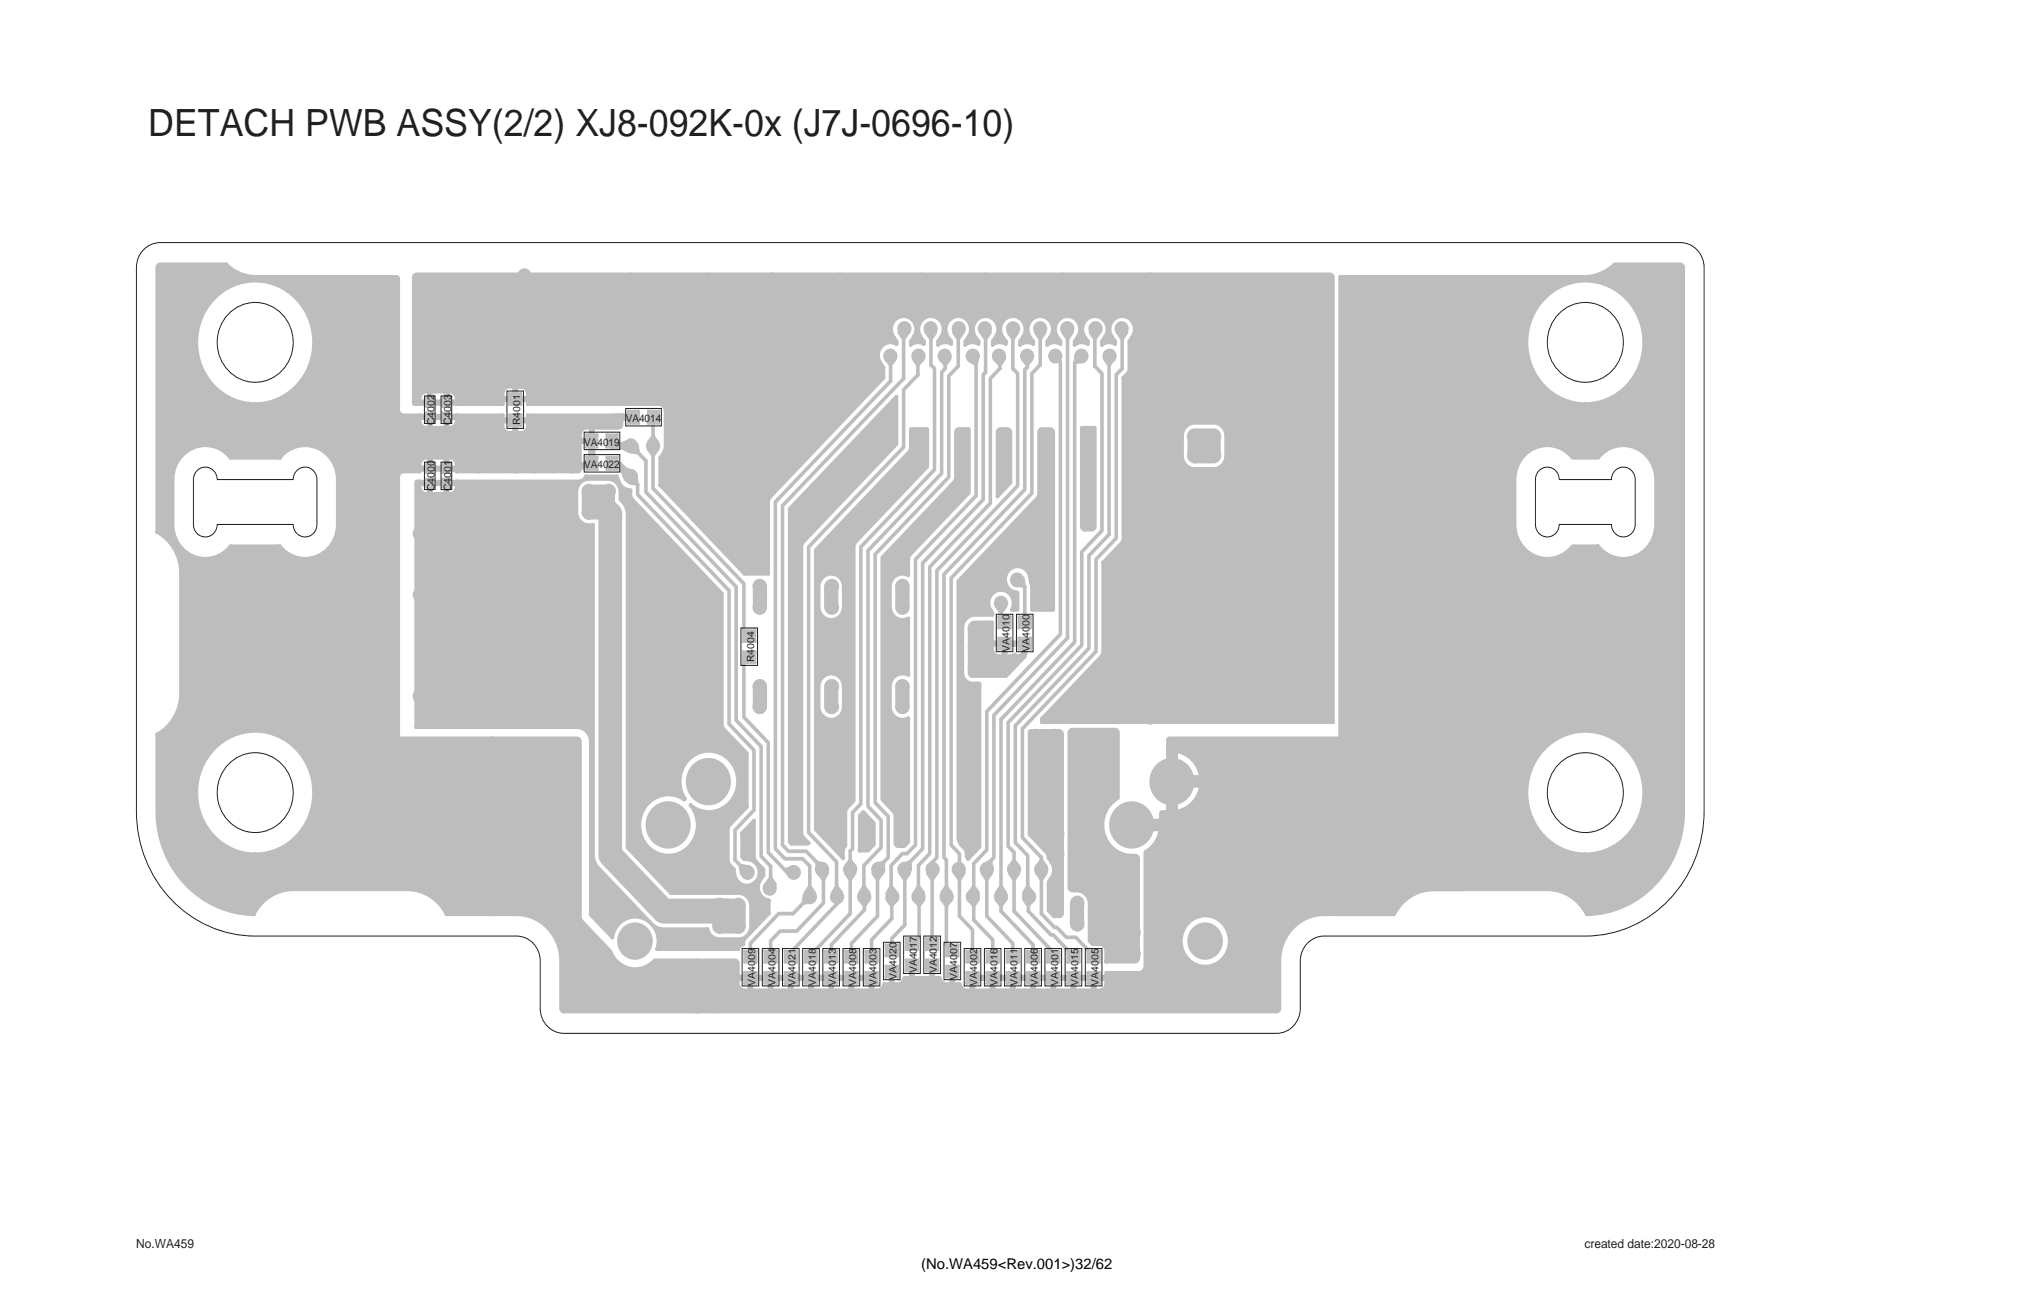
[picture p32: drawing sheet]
<svg xmlns="http://www.w3.org/2000/svg" width="432mm" height="279mm" viewBox="0 0 432 279" stroke-linecap="round" stroke-linejoin="round" font-family="sans-serif">
<defs><g id="words">
<text font-size="8" fill="#231f20" x="31.7" y="29">DETACH PWB ASSY(2/2) XJ8-092K-0x (J7J-0696-10)</text>
<text font-size="3.2" x="197.2" y="271.6">(No.WA459&lt;Rev.001&gt;)32/62</text>
<g font-size="2.7" fill="#231f20">
<text x="29.2" y="267.2">No.WA459</text>
<text x="339.2" y="267.2">created date:2020-08-28</text>
</g>
<g font-size="2.2" fill="#231f20">
<text x="125.1" y="95.5">VA4019</text>
<text x="134" y="90.4">VA4014</text>
<text x="125.1" y="100.3">VA4022</text>
</g>
<g font-size="2.1" fill="#231f20">
<text x="93" y="91" transform="rotate(-90 93 91)">C4002</text>
<text x="96.6" y="91" transform="rotate(-90 96.6 91)">C4003</text>
<text x="111.3" y="91" transform="rotate(-90 111.3 91)">R4001</text>
<text x="93" y="105.2" transform="rotate(-90 93 105.2)">C4000</text>
<text x="96.6" y="105.2" transform="rotate(-90 96.6 105.2)">C4001</text>
<text x="161.4" y="141.8" transform="rotate(-90 161.4 141.8)">R4004</text>
<text x="216.1" y="139.5" transform="rotate(-90 216.1 139.5)">VA4010</text>
<text x="220.4" y="139.5" transform="rotate(-90 220.4 139.5)">VA4000</text>
<text x="191.9" y="209.7" transform="rotate(-90 191.9 209.7)">VA4020</text>
<text x="196.3" y="208.4" transform="rotate(-90 196.3 208.4)">VA4017</text>
<text x="200.6" y="208.4" transform="rotate(-90 200.6 208.4)">VA4012</text>
<text x="204.9" y="209.7" transform="rotate(-90 204.9 209.7)">VA4007</text>
<text x="161.7" y="211.1" transform="rotate(-90 161.7 211.1)">VA4009</text>
<text x="166" y="211.1" transform="rotate(-90 166 211.1)">VA4004</text>
<text x="170.3" y="211.1" transform="rotate(-90 170.3 211.1)">VA4021</text>
<text x="174.6" y="211.1" transform="rotate(-90 174.6 211.1)">VA4018</text>
<text x="179" y="211.1" transform="rotate(-90 179 211.1)">VA4013</text>
<text x="183.3" y="211.1" transform="rotate(-90 183.3 211.1)">VA4008</text>
<text x="187.6" y="211.1" transform="rotate(-90 187.6 211.1)">VA4003</text>
<text x="209.2" y="211.1" transform="rotate(-90 209.2 211.1)">VA4002</text>
<text x="213.5" y="211.1" transform="rotate(-90 213.5 211.1)">VA4016</text>
<text x="217.9" y="211.1" transform="rotate(-90 217.9 211.1)">VA4011</text>
<text x="222.2" y="211.1" transform="rotate(-90 222.2 211.1)">VA4006</text>
<text x="226.5" y="211.1" transform="rotate(-90 226.5 211.1)">VA4001</text>
<text x="230.8" y="211.1" transform="rotate(-90 230.8 211.1)">VA4015</text>
<text x="235.1" y="211.1" transform="rotate(-90 235.1 211.1)">VA4005</text>
</g>
</g></defs>
<path d="M30.7 53.5a5 5 0 0 1 3.6-1.6h325.4a5.2 5.2 0 0 1 5.1 5.4v116.4a26.2 26.2 0 0 1-23.4 26.6l-57.9 .1a5.2 5.2 0 0 0-5.1 5.4v10.1a5.2 5.2 0 0 1-5.1 5.3h-152.6a5.2 5.2 0 0 1-5.1-5.3v-10.1a5.2 5.2 0 0 0-5-5.4h-56a26 26 0 0 1-25.3-24.6l-.1-118.5a5.5 5.5 0 0 1 1.5-3.8zM48.9 67.3a8.1 8.1 0 0 1 9-1.8 8.1 8.1 0 0 1 4.9 7.8 8.1 8.1 0 0 1-5.4 8 8.1 8.1 0 0 1-9.2-2.8 8.9 8.9 0 0 1 .7-11.2zM333.6 67.3a8.1 8.1 0 0 1 9.1-1.8 8.1 8.1 0 0 1 4.8 7.8 8.1 8.1 0 0 1-5.3 8 8.1 8.1 0 0 1-9.3-2.8 8.9 8.9 0 0 1 .7-11.2zM42.4 100.6a2.53 2.53 0 0 1 2.7-.3 2.53 2.53 0 0 1 1.4 2.4h16.3a2.55 2.55 0 0 1 2.5-2.7 2.55 2.55 0 0 1 2.6 2.7v9.6a2.55 2.55 0 0 1-2.6 2.7 2.55 2.55 0 0 1-2.5-2.7h-16.3a2.55 2.55 0 0 1-2.5 2.7 2.55 2.55 0 0 1-2.6-2.7v-9.6a2.72 2.72 0 0 1 1-2.1zM329.7 100.6a2.53 2.53 0 0 1 2.7-.3 2.53 2.53 0 0 1 1.4 2.4h11.2a2.55 2.55 0 0 1 2.5-2.7 2.55 2.55 0 0 1 2.6 2.7v9.6a2.55 2.55 0 0 1-2.6 2.7 2.55 2.55 0 0 1-2.5-2.7h-11.2a2.55 2.55 0 0 1-2.5 2.7 2.55 2.55 0 0 1-2.6-2.7v-9.6a2.72 2.72 0 0 1 1-2.1zM48.9 163.7a8.1 8.1 0 0 1 9-1.8 8.1 8.1 0 0 1 4.9 7.8 8.1 8.1 0 0 1-5.4 8 8.1 8.1 0 0 1-9.2-2.8 8.9 8.9 0 0 1 .7-11.2zM333.6 163.7a8.1 8.1 0 0 1 9.1-1.8 8.1 8.1 0 0 1 4.8 7.8 8.1 8.1 0 0 1-5.3 8 8.1 8.1 0 0 1-9.3-2.8 8.9 8.9 0 0 1 .7-11.2z" fill="none" stroke="#231f20" stroke-width=".21"/>
<g fill="#bcbdc0">
<path d="M164.8 185.1a.38 .38 0 0 1 .6 .4v2.3l.9 1.5a.38 .38 0 0 1-.3 .4 .38 .38 0 0 1-.4-.2l-.5-.7h-.3l-.4 .7a.39 .39 0 0 1-.6 .1 .39 .39 0 0 1-.1-.5l.9-1.3v-2.3z"/>
<path d="M136.2 94.9a.38 .38 0 0 1 .5 .3l.3 1.5 1.6 1.8a.39 .39 0 0 1-.1 .5 .39 .39 0 0 1-.5 0l-1.6-1.7-1.4-.3a.4 .4 0 0 1-.3-.4 .4 .4 0 0 1 .4-.3l.8 .1 .2-.2-.1-.9z"/>
<path d="M138.1 98.3a.38 .38 0 0 1 .6 .4v6.5l19.3 20.3v28.5l5.3 5.7v23.5l2 2.1a.39 .39 0 0 1-.1 .5 .39 .39 0 0 1-.5-.1l-2.1-2.4v-23.3l-5.3-5.5-.1-.3v-28.4l-19.2-20.2-.1-.3v-6.6z"/>
<path d="M130.5 94.9l.5-.2h2.1l1.5-.7a.8 .8 0 0 1 1.1 .4 .8 .8 0 0 1-.5 1.1 .8 .8 0 0 1 .4 1 .8 .8 0 0 1-1 .4l-1.5-.6h-2.1a.81 .81 0 0 1-.7-.5 .81 .81 0 0 1 .2-.9z"/>
<path d="M222.7 183.2a.38 .38 0 0 1 .6 .4v.4l1 1.6a.38 .38 0 0 1-.3 .3 .38 .38 0 0 1-.4-.1l-.5-.7h-.3l-.5 .7a.39 .39 0 0 1-.5 .1 .39 .39 0 0 1-.1-.6l.9-1.3z"/>
<path d="M239.1 70.8h.4l.6 .9h.3l.5-.7a.39 .39 0 0 1 .5-.1 .39 .39 0 0 1 .1 .5l-.9 1.3v6.2a.38 .38 0 0 1-.4 .4 .38 .38 0 0 1-.4-.4v-6.2l-.9-1.4z"/>
<path d="M240 78.6l.1-.1a.4 .4 0 0 1 .5 .2 .4 .4 0 0 1-.1 .5l-1.2 1.2v34.8l-.1 .3-4.2 4.4v19.7l-15.7 16.6v22.9l3.9 4.2a.39 .39 0 0 1 0 .6 .39 .39 0 0 1-.5 0l-4.1-4.3-.1-.3v-23.3l.1-.3 15.7-16.4v-19.5l.1-.3 4.2-4.4v-34.9z"/>
<path d="M221.8 186.6h.4l.6 .9h.3l.5-.8a.39 .39 0 0 1 .5-.1 .39 .39 0 0 1 .1 .6l-.9 1.3v7.1a.38 .38 0 0 1-.4 .4 .38 .38 0 0 1-.3-.4v-7.1l-1-1.4z"/>
<path d="M222.7 195.3h.5l2.7 2.8 .6 .2 1.9 2 2.2 .1 3.9 4.1a.39 .39 0 0 1-.1 .5 .39 .39 0 0 1-.5 0l-3.7-3.9-2.1-.1-2-2.1-.6-.1-2.8-2.9-.1-.3z"/>
<path d="M236.3 76.5l.4-.1 .6 .9h.3l.5-.7a.39 .39 0 0 1 .5-.1 .39 .39 0 0 1 .1 .5l-.9 1.3v36.1a.38 .38 0 0 1-.4 .4 .38 .38 0 0 1-.3-.4v-36.1l-1-1.4z"/>
<path d="M219.8 189.4l.5 .1 1.1 1.5a.38 .38 0 0 1-.2 .5 .38 .38 0 0 1-.5-.1l-.5-.7h-.3l-.4 .7a.39 .39 0 0 1-.5 .2 .39 .39 0 0 1-.2-.6z"/>
<path d="M237.2 114.1h.1a.4 .4 0 0 1 .5 .1 .4 .4 0 0 1-.1 .5l-4.2 4.4v19.9l-15.8 16.5v24.7l2.7 2.8v6.8a.38 .38 0 0 1-.4 .4 .38 .38 0 0 1-.4-.4v-6.4l-2.6-3v-25.2l15.7-16.6v-19.6l.1-.3z"/>
<path d="M219 192.2h.4l.6 .9h.3l.5-.8a.39 .39 0 0 1 .5-.1 .39 .39 0 0 1 .1 .6l-.9 1.3v1a.38 .38 0 0 1-.4 .4 .38 .38 0 0 1-.3-.4v-1l-1-1.4z"/>
<path d="M220 194.7l.4 .1 4.7 4.9 .6 .2 4.5 4.6a.39 .39 0 0 1-.2 .5 .39 .39 0 0 1-.5 0l-4.2-4.5-.6-.1-4.8-5-.1-.3z"/>
<path d="M195.4 76.5l.3-.1 .7 .9h.2l.5-.7a.39 .39 0 0 1 .6-.1 .39 .39 0 0 1 0 .5l-.8 1.3v1.9a.38 .38 0 0 1-.4 .4 .38 .38 0 0 1-.4-.4v-1.9l-.9-1.4z"/>
<path d="M178.9 189.4l.5 .1 1.1 1.5a.38 .38 0 0 1-.2 .5 .38 .38 0 0 1-.5-.1l-.5-.7h-.3l-.4 .7a.39 .39 0 0 1-.6 .2 .39 .39 0 0 1-.1-.6z"/>
<path d="M196.2 80l.2-.1a.4 .4 0 0 1 .4 .1 .4 .4 0 0 1 0 .5l-3 3.1v12.3l-20.3 21.4v60.8l5.9 6.3 .1 5.4a.38 .38 0 0 1-.4 .4 .38 .38 0 0 1-.4-.4v-5.1l-5.9-6.2-.1-.3v-61.1l.1-.3 20.3-21.2v-12.3z"/>
<path d="M178.3 192.4h.3l.6 .5 .6-.5a.4 .4 0 0 1 .5 .2 .4 .4 0 0 1-.1 .5l-.7 .7h-.4l-1-.9z"/>
<path d="M178.9 193.2l.2-.1a.4 .4 0 0 1 .4 .2 .4 .4 0 0 1 0 .5l-9.8 10.2v.8a.38 .38 0 0 1-.4 .4 .38 .38 0 0 1-.4-.4l.1-1.2z"/>
<path d="M229 156l.6-.2h9.1a1.04 1.04 0 0 1 1 1.1v14l-.2 .3a6.3 6.3 0 0 0-2.8 7.4 6.3 6.3 0 0 0 6.6 4.2 1.06 1.06 0 0 1 .7 1.1v21.3a1.05 1.05 0 0 1-1 1.1h-6.2a.4 .4 0 0 1-.4-.4 .4 .4 0 0 1 .4-.4h6.2l.2-.1 .1-21.5-.1-.3a7 7 0 0 1-7.2-4.8 7 7 0 0 1 3-8.2l-.1-13.9-.2-.1-9.3 .1-.1 .2v33.1l.1 .2a3.4 3.4 0 0 1 4.1 2.5l.1 8.6 .4 .4a2.54 2.54 0 0 1 2.9 1l.3 .9v2.3a.38 .38 0 0 1-.4 .4 .38 .38 0 0 1-.4-.4v-2.3a1.05 1.05 0 0 0-1-1.1h-1.7l-.8-.9v-8.1a2.55 2.55 0 0 0-3.3-2.4 1.04 1.04 0 0 1-1.1-1.1v-33.1z"/>
<path d="M229.1 156.4l.5-.2h9.1a.65 .65 0 0 1 .6 .7v14a6.6 6.6 0 0 0-3 7.7 6.6 6.6 0 0 0 7 4.6l.4 .7v21.3a.65 .65 0 0 1-.7 .7h-6.2v-2.3a1.44 1.44 0 0 0-1.4-1.5h-1.5l-.7-.6v-8a2.92 2.92 0 0 0-3.6-2.8 .65 .65 0 0 1-.7-.7v-33.1z"/>
<path d="M167.8 186l1.6-.7a.4 .4 0 0 1 .5 .2 .4 .4 0 0 1-.2 .5l-.8 .4v.2l.6 .8a.38 .38 0 0 1-.2 .5 .38 .38 0 0 1-.5-.1l-1-1.2z"/>
<path d="M159.1 141.5a.38 .38 0 0 1 .5 .3v11.6l5.1 5.3 .1 .3v23.4l3.6 3.7a.39 .39 0 0 1-.1 .5 .39 .39 0 0 1-.5 0l-3.7-3.9v-23.5l-5.2-5.5v-11.9z"/>
<path d="M138.7 95.8h.3l.7 .9h.2l.5-.8a.39 .39 0 0 1 .6-.1 .39 .39 0 0 1 0 .6l-.8 1.3v6.8a.38 .38 0 0 1-.4 .4 .38 .38 0 0 1-.4-.4v-6.8l-.9-1.4z"/>
<path d="M139.6 104.2l.5 .1 19.4 20.4 .1 .3v10.1a.38 .38 0 0 1-.3 .4 .38 .38 0 0 1-.4-.4v-10l-19.4-20.3-.1-.3z"/>
<path d="M139.6 88.6a.38 .38 0 0 1 .6 .3v4.4l.9 1.5a.38 .38 0 0 1-.2 .3 .38 .38 0 0 1-.5-.1l-.5-.7h-.2l-.5 .7a.39 .39 0 0 1-.6 .1 .39 .39 0 0 1 0-.6l.8-1.2v-4.4z"/>
<path d="M198.2 70.8h.3l.7 .9h.2l.5-.7a.39 .39 0 0 1 .6-.1 .39 .39 0 0 1 0 .5l-.8 1.3v5.4a.38 .38 0 0 1-.4 .4 .38 .38 0 0 1-.4-.4v-5.4l-.9-1.4z"/>
<path d="M181.8 181.9a.38 .38 0 0 1 .6 .4v1.7l.9 1.6a.38 .38 0 0 1-.2 .3 .38 .38 0 0 1-.5-.1l-.5-.7h-.2l-.5 .7a.39 .39 0 0 1-.6 .1 .39 .39 0 0 1 0-.6l.8-1.3v-1.7z"/>
<path d="M199.1 77.8h.5l.8 1.1v21.8l-15.7 16.6v54.8l-1.8 2v7.6l-.7 .9a.4 .4 0 0 1-.5-.1 .4 .4 0 0 1 0-.5l.4-.4 .1-7.8 1.7-1.9v-54.8l.1-.3 15.7-16.4v-21.3l-.8-.8z"/>
<path d="M180.9 186.6h.3l.7 .9h.2l.5-.8a.39 .39 0 0 1 .6-.1 .39 .39 0 0 1 .1 .6l-.9 1.3v7.1a.38 .38 0 0 1-.4 .4 .38 .38 0 0 1-.4-.4v-7.1l-.9-1.4z"/>
<path d="M181.7 195.3l.2-.1a.4 .4 0 0 1 .4 .2 .4 .4 0 0 1 0 .5l-8.3 8.7a.42 .42 0 0 1-.1 .5 .42 .42 0 0 1-.6-.1v-.9z"/>
<path d="M189.5 76.5l.4-.1 .6 .9h.3l.5-.7a.39 .39 0 0 1 .5-.1 .39 .39 0 0 1 .1 .5l-.9 1.3v3.3a.38 .38 0 0 1-.3 .4 .38 .38 0 0 1-.4-.4v-3.3l-.9-1.4z"/>
<path d="M173.2 185.1a.38 .38 0 0 1 .5 .4v4.2l1 1.5a.38 .38 0 0 1-.3 .4 .38 .38 0 0 1-.4-.2l-.5-.7h-.3l-.5 .7a.39 .39 0 0 1-.5 .1 .39 .39 0 0 1-.1-.6l.9-1.2v-4.2z"/>
<path d="M190.4 81.3l.1-.1a.4 .4 0 0 1 .5 .2 .4 .4 0 0 1-.1 .5l-24.5 25.7v74l1.8 1.9h3.8l1.7 1.8a.39 .39 0 0 1-.1 .5 .39 .39 0 0 1-.5-.1l-1.4-1.4-3.8-.1-2.2-2.2-.1-.3v-74.2l.1-.3z"/>
<path d="M171.9 191.4a.38 .38 0 0 1 .5-.1 .38 .38 0 0 1 .2 .4l-.1 .9 .2 .2 .8-.1a.4 .4 0 0 1 .4 .3 .4 .4 0 0 1-.3 .4l-1.5 .3-2.1 2.3a.4 .4 0 0 1-.5-.2 .4 .4 0 0 1 0-.5l2.1-2.2z"/>
<path d="M166.4 195.3l.3-.1h3.1a.4 .4 0 0 1 .4 .4 .4 .4 0 0 1-.4 .4h-2.9l-5.9 6.1v2.7a.38 .38 0 0 1-.3 .4 .38 .38 0 0 1-.4-.4l.1-3.1z"/>
<path d="M157.2 183.8h.3a2.89 2.89 0 0 0 2.8 1.5 .4 .4 0 0 1 .1 .5 .4 .4 0 0 1-.4 .2l-.8-.1-.2 .1 .1 .9a.38 .38 0 0 1-.3 .5 .38 .38 0 0 1-.4-.3l-.3-1.6-1.1-1.2z"/>
<path d="M135.9 101.6a.38 .38 0 0 1 .6 .3l.2 1.5a.39 .39 0 0 1 .1 .6 .39 .39 0 0 1-.6 0l-1.5-.3a.4 .4 0 0 1-.3-.4 .4 .4 0 0 1 .4-.4l.9 .2 .2-.2-.2-1z"/>
<path d="M136.3 103.4a.38 .38 0 0 1 .6 .3v2l19.5 20.6 .1 28.5 5.2 5.5 .1 .3v12.8l-.1 .3-4 4.2v6.2a.38 .38 0 0 1-.4 .4 .38 .38 0 0 1-.3-.4v-6.5l4-4.3v-12.5l-5.2-5.5-.1-.3v-28.4l-19.5-20.4-.1-2.5z"/>
<path d="M132.1 99.2a.74 .74 0 0 1 1.1 0l.8 .8 1.6 .7a.8 .8 0 0 1 .4 1 .8 .8 0 0 1-1 .4 .77 .77 0 0 1-.4 1.1 .77 .77 0 0 1-1-.4l-.7-1.7-.9-1-.1-.4z"/>
<path d="M130.5 99.2l.5-.3h1.7a.8 .8 0 0 1 .7 .8 .8 .8 0 0 1-.7 .8h-1.7a.81 .81 0 0 1-.7-.5 .81 .81 0 0 1 .2-.8z"/>
<path d="M213.2 129.5h.3l.7 .8h.2l.5-.7a.39 .39 0 0 1 .6-.1 .39 .39 0 0 1 0 .5l-.8 1.3v2a.38 .38 0 0 1-.4 .4 .38 .38 0 0 1-.4-.4v-2l-.9-1.4z"/>
<path d="M207.4 76.8l.3-.1 .8 .6 .3-.1 .1-.9a.38 .38 0 0 1 .5-.3 .38 .38 0 0 1 .3 .5l-.4 1.6-.2 .3h-.3l-1.4-.9a.41 .41 0 0 1 0-.7z"/>
<path d="M190.6 189.4l.5 .1 1.1 1.5a.38 .38 0 0 1-.2 .5 .38 .38 0 0 1-.5-.1l-.5-.7h-.3l-.4 .7a.39 .39 0 0 1-.6 .2 .39 .39 0 0 1-.1-.6z"/>
<path d="M208.8 77.7a.38 .38 0 0 1 .5 .3v28.3l-12.9 13.6v61l-1.9 2.1-1.1 .2-2.2 2.3v4.3a.38 .38 0 0 1-.4 .4 .38 .38 0 0 1-.4-.4v-4.7l2.5-2.6 1.2-.1 1.5-1.7v-60.9l.1-.3 12.9-13.5v-28z"/>
<path d="M189.8 192.2h.3l.7 .9h.2l.5-.8a.39 .39 0 0 1 .6-.1 .39 .39 0 0 1 .1 .6l-.9 1.3v2.6a.38 .38 0 0 1-.4 .4 .38 .38 0 0 1-.4-.4v-2.6l-.9-1.4z"/>
<path d="M190.6 196.4l.2-.1a.4 .4 0 0 1 .4 .2 .4 .4 0 0 1 0 .5l-4.2 4.4v3.4a.38 .38 0 0 1-.4 .4 .38 .38 0 0 1-.4-.4v-3.7z"/>
<path d="M201.2 76.5l.4-.1 .6 .9h.3l.5-.7a.39 .39 0 0 1 .5-.1 .39 .39 0 0 1 .1 .5l-.9 1.3v.6a.38 .38 0 0 1-.4 .4 .38 .38 0 0 1-.3-.4v-.6l-.9-1.4z"/>
<path d="M184.7 189.4l.5 .1 1.1 1.5a.38 .38 0 0 1-.2 .5 .38 .38 0 0 1-.4-.1l-.6-.7h-.2l-.5 .7a.39 .39 0 0 1-.5 .2 .39 .39 0 0 1-.1-.6z"/>
<path d="M202.1 78.6l.1-.1a.4 .4 0 0 1 .5 .2 .4 .4 0 0 1-.1 .5l-.6 .7-.1 21.6-15.7 16.6v54.4l2.8 2.9v6.1l-.1 .2-3.6 3.8v4.3a.38 .38 0 0 1-.4 .4 .38 .38 0 0 1-.3-.4v-4.6l3.6-3.9v-5.6l-2.8-3.1v-54.7l.2-.3 15.6-16.4v-21.5z"/>
<path d="M183.9 192.2h.4l.6 .9h.3l.5-.8a.39 .39 0 0 1 .5-.1 .39 .39 0 0 1 .1 .6l-.9 1.3v.7a.38 .38 0 0 1-.3 .4 .38 .38 0 0 1-.4-.4v-.7l-.9-1.4z"/>
<path d="M184.8 194.5l.1-.1a.4 .4 0 0 1 .5 .2 .4 .4 0 0 1-.1 .5l-7 7.3v2.4a.38 .38 0 0 1-.4 .4 .38 .38 0 0 1-.3-.4l.1-2.8z"/>
<path d="M125.2 104.1l.9-.4h4a1.56 1.56 0 0 1 1.6 1.6v4.3a1.57 1.57 0 0 1-1.6 1.6h-4a.4 .4 0 0 1-.4-.4 .4 .4 0 0 1 .4-.4h4a.78 .78 0 0 0 .8-.8v-4.3a.78 .78 0 0 0-.8-.8h-4a.78 .78 0 0 0-.8 .8v4.3a.92 .92 0 0 0 1 .9 .4 .4 0 0 1 .1 .4 .4 .4 0 0 1-.3 .3 1.56 1.56 0 0 1-1.6-1.6v-4.3l.1-.5z"/>
<path d="M125.4 104.4l.7-.3h4a1.17 1.17 0 0 1 1.2 1.2v4.3a1.18 1.18 0 0 1-1.2 1.2h-4a1.17 1.17 0 0 1-1.2-1.2v-4.3l.1-.3z"/>
<path d="M128.6 107.5a2.75 2.75 0 0 1 4.1 1.1 2.63 2.63 0 0 1-.6 3.8 2.63 2.63 0 0 1-3.8-.9 2.76 2.76 0 0 1 .3-4z"/>
<path d="M129.1 108.1a2.53 2.53 0 0 1 2.7-.3 2.53 2.53 0 0 1 1.4 2.4v71.7l9.9 10.5h9.9a2.67 2.67 0 0 1 2.6 2.7 2.67 2.67 0 0 1-2.6 2.6h-10.9l-1.2-.2-.6-.5-11.4-12.1-.7-1-.1-.8v-72.9a2.72 2.72 0 0 1 1-2.1z"/>
<path d="M151.4 193l1-.5 3.7-.1a2.67 2.67 0 0 1 2.5 2.7 2.67 2.67 0 0 1-2.5 2.6h-3.1a2.69 2.69 0 0 1-2.4-1.8 2.69 2.69 0 0 1 .8-2.9z"/>
<path d="M153.1 192.7l.9-.3h4.1a1.56 1.56 0 0 1 1.5 1.6v4.3a1.57 1.57 0 0 1-1.5 1.6h-4.1a.4 .4 0 0 1-.3-.4 .4 .4 0 0 1 .3-.4h4.1a.78 .78 0 0 0 .8-.8v-4.3a.78 .78 0 0 0-.8-.8h-4.1a.78 .78 0 0 0-.7 .8v4.3a.92 .92 0 0 0 .9 .8 .4 .4 0 0 1 .2 .5 .4 .4 0 0 1-.4 .3 1.56 1.56 0 0 1-1.5-1.6v-4.3l.1-.5z"/>
<path d="M153.4 193l.6-.2h4.1a1.17 1.17 0 0 1 1.2 1.2v4.3a1.18 1.18 0 0 1-1.2 1.2h-4.1a1.17 1.17 0 0 1-1.1-1.2v-4.3l.1-.4z"/>
<path d="M233.3 70.8h.3l.7 .9h.2l.5-.7a.39 .39 0 0 1 .6-.1 .39 .39 0 0 1 0 .5l-.8 1.3v5.7a.38 .38 0 0 1-.4 .4 .38 .38 0 0 1-.4-.4v-5.7l-.9-1.4z"/>
<path d="M216.9 182.2a.38 .38 0 0 1 .6 .3v1.5l.9 1.6a.38 .38 0 0 1-.2 .3 .38 .38 0 0 1-.5-.1l-.5-.7h-.2l-.5 .7a.39 .39 0 0 1-.6 .1 .39 .39 0 0 1-.1-.6l.9-1.3v-1.5z"/>
<path d="M234.2 78l.5 .1 1.6 1.9v33.6l-.1 .3-4.2 4.4-.1 20-15.7 16.6v26.1l1.2 1.4a.39 .39 0 0 1-.1 .4 .39 .39 0 0 1-.5 0l-1.4-1.6 .1-26.7 15.7-16.5v-19.8l.1-.3 4.2-4.4v-33.4l-1.5-1.6z"/>
<path d="M216 186.6h.3l.7 .9h.2l.5-.8a.39 .39 0 0 1 .6-.1 .39 .39 0 0 1 0 .6l-.8 1.3v6.6a.38 .38 0 0 1-.4 .4 .38 .38 0 0 1-.4-.4v-6.6l-.9-1.4z"/>
<path d="M216.9 194.7l.5 .1 7.6 8 .1 2.4a.38 .38 0 0 1-.4 .4 .38 .38 0 0 1-.4-.4v-2l-7.5-7.8-.1-.3z"/>
<path d="M204 70.8h.4l.6 .9h.3l.5-.7a.39 .39 0 0 1 .5-.1 .39 .39 0 0 1 .1 .5l-.9 1.3v5.7a.38 .38 0 0 1-.4 .4 .38 .38 0 0 1-.3-.4v-5.7l-1-1.4z"/>
<path d="M187.3 184.8l1.7-.5h.3l.2 .4-.1 1.7a.38 .38 0 0 1-.4 .3 .38 .38 0 0 1-.4-.4l.1-.9-.2-.1-.9 .2a.4 .4 0 0 1-.4-.3 .4 .4 0 0 1 .1-.4z"/>
<path d="M204.9 78.1l.1-.1a.4 .4 0 0 1 .5 .2 .4 .4 0 0 1-.1 .5l-1.9 2v21.6l-15.8 16.6v52.8l2.8 3.1v8.8l-1.2 1.4a.4 .4 0 0 1-.5-.1 .4 .4 0 0 1 .1-.5l.9-1v-8.5l-2.8-3.1v-53.1l.1-.3 15.6-16.4v-21.5z"/>
<path d="M186.7 186.6h.4l.6 .9h.3l.5-.8a.39 .39 0 0 1 .5-.1 .39 .39 0 0 1 .1 .6l-.9 1.3v7.6a.38 .38 0 0 1-.3 .4 .38 .38 0 0 1-.4-.4v-7.6l-.9-1.4z"/>
<path d="M187.6 195.9l.1-.1a.4 .4 0 0 1 .5 .1 .4 .4 0 0 1-.1 .5l-5.5 5.8v2.6a.38 .38 0 0 1-.3 .4 .38 .38 0 0 1-.4-.4v-2.9z"/>
<path d="M174.7 184.3l1.9 .4a.4 .4 0 0 1 .2 .5 .4 .4 0 0 1-.4 .3l-.9-.2-.2 .1 .1 .9a.38 .38 0 0 1-.3 .5 .38 .38 0 0 1-.5-.4l-.1-1.7z"/>
<path d="M192.3 70.8h.4l.6 .9h.3l.5-.7a.39 .39 0 0 1 .5-.1 .39 .39 0 0 1 .1 .5l-.9 1.3v8.3a.38 .38 0 0 1-.4 .4 .38 .38 0 0 1-.3-.4v-8.3l-.9-1.4z"/>
<path d="M193.2 80.8l.1-.1a.4 .4 0 0 1 .5 .1 .4 .4 0 0 1-.1 .5l-25.8 27.1v72.4l1 1.1h3.8l2.5 2.5a.39 .39 0 0 1 0 .5 .39 .39 0 0 1-.6 0l-2.2-2.2-3.8-.1-1.5-1.7v-72.6l.1-.3z"/>
<path d="M175.1 186.7h.3l.7 .8 .3-.1 .4-.7a.39 .39 0 0 1 .6-.1 .39 .39 0 0 1 .1 .5l-.9 1.4a.37 .37 0 0 1-.6 .1l-1.1-1.5z"/>
<path d="M176.1 188a.38 .38 0 0 1 .6 .3l-.1 5.3-5.9 6.1h-3.5l-1.8 1.9v3.2a.38 .38 0 0 1-.4 .4 .38 .38 0 0 1-.4-.4v-3.5l2.1-2.2 .3-.2h3.4l5.5-5.7v-4.9z"/>
<path d="M109.9 89.5l.4-.2h2.8a.67 .67 0 0 1 .6 .7 .67 .67 0 0 1-.6 .7h-2.8a.67 .67 0 0 1-.6-.5 .67 .67 0 0 1 .2-.7z"/>
<path d="M109.9 89.5a.63 .63 0 0 1 .7-.1 .63 .63 0 0 1 .3 .6v2.8a.64 .64 0 0 1-.6 .7 .64 .64 0 0 1-.6-.7v-2.8z"/>
<path d="M106.8 89.5l.5-.2h3a.67 .67 0 0 1 .6 .7 .67 .67 0 0 1-.6 .7h-3a.67 .67 0 0 1-.6-.5 .67 .67 0 0 1 .1-.7z"/>
<path d="M55.7 193.1a9.7 9.7 0 0 1 7.1-3.1h24.4a9.7 9.7 0 0 1 8.8 5.7 .38 .38 0 0 1-.3 .4 .38 .38 0 0 1-.4-.2 9.1 9.1 0 0 0-8.1-5.1h-24.4a9.1 9.1 0 0 0-8.1 5.1 .39 .39 0 0 1-.6 .2 .39 .39 0 0 1-.1-.6z"/>
<path d="M33.5 156.9a.38 .38 0 0 1 .5 .4v16.4a21.2 21.2 0 0 0 20.5 21.7 .4 .4 0 0 1 .2 .4 .4 .4 0 0 1-.4 .3 21.9 21.9 0 0 1-21-22.4v-16.4z"/>
<path d="M33.5 113.6l.2-.1a10.2 10.2 0 0 1 5.4 9.3v25.6a10.5 10.5 0 0 1-5.3 9.2 .4 .4 0 0 1-.5-.2 .4 .4 0 0 1 .2-.5 9.7 9.7 0 0 0 4.9-8.5v-25.6a10.1 10.1 0 0 0-5.1-8.8z"/>
<path d="M33.7 56.4l.6-.2h14.1a.4 .4 0 0 1 .4 .4 .4 .4 0 0 1-.4 .4h-14.1l-.3 .3v56.6a.39 .39 0 0 1-.5 .4 .39 .39 0 0 1-.1-.7 .39 .39 0 0 1 .6 .1 .39 .39 0 0 1-.2 .6 .39 .39 0 0 1-.5-.4v-56.6z"/>
<path d="M48.2 56.3l.2-.1a10.4 10.4 0 0 0 6.5 2.7h30a.78 .78 0 0 1 .7 .8v28a.78 .78 0 0 0 .8 .8h3.4a.4 .4 0 0 1 .4 .4 .4 .4 0 0 1-.4 .4h-3.4a1.56 1.56 0 0 1-1.5-1.6v-28h-30a8.9 8.9 0 0 1-6.9-3.1z"/>
<path d="M89.7 88.6a.38 .38 0 0 1 .5 .3v1.2a1.05 1.05 0 0 0 1 1.1h5.1a1.04 1.04 0 0 0 1-1.1v-1.2a.38 .38 0 0 1 .4-.4 .38 .38 0 0 1 .4 .4 2.63 2.63 0 0 1-.9 2.8l-.9 .3h-5.1a1.83 1.83 0 0 1-1.7-1.9v-1.2z"/>
<path d="M97.5 88.6l10.1-.1a.4 .4 0 0 1 .4 .4 .4 .4 0 0 1-.4 .4h-9.9a.4 .4 0 0 1-.3-.3 .4 .4 0 0 1 .1-.4z"/>
<path d="M107.4 88.6a.38 .38 0 0 1 .6 .3v2.3a1.05 1.05 0 0 0 1 1.1h2.6a1.04 1.04 0 0 0 1-1.1v-2.3a.38 .38 0 0 1 .4-.4 .38 .38 0 0 1 .4 .4v2.3a1.83 1.83 0 0 1-1.8 1.9h-2.6a1.83 1.83 0 0 1-1.7-1.9v-2.3z"/>
<path d="M112.8 88.6l20.3-.1a.4 .4 0 0 1 .3 .4 .4 .4 0 0 1-.3 .4h-20.1a.4 .4 0 0 1-.4-.3 .4 .4 0 0 1 .2-.4z"/>
<path d="M97.5 100.6l26.3-.1v-7.4a1.83 1.83 0 0 1 1.8-1.9h7l.1-.3v-2a.38 .38 0 0 1 .4-.4 .38 .38 0 0 1 .3 .4v2a1.05 1.05 0 0 1-1 1.1h-6.8a1.04 1.04 0 0 0-1.1 1.1v7.4a.78 .78 0 0 1-.7 .8h-26.1a.4 .4 0 0 1-.3-.3 .4 .4 0 0 1 .1-.4z"/>
<path d="M90 98.2l.8-.5 .4-.1h5.1a1.83 1.83 0 0 1 1.8 1.9v1.4a.38 .38 0 0 1-.4 .4 .38 .38 0 0 1-.4-.4v-1.4a1.05 1.05 0 0 0-1-1.1h-5.1a1.04 1.04 0 0 0-1 1.1v1.4a.38 .38 0 0 1-.4 .4 .38 .38 0 0 1-.3-.4 3.1 3.1 0 0 1 .5-2.7z"/>
<path d="M85.5 100.8l.9-.3h3.4a.4 .4 0 0 1 .4 .4 .4 .4 0 0 1-.4 .4h-3.4a.78 .78 0 0 0-.8 .8v55.6h19.9a.4 .4 0 0 1 .4 .4 .4 .4 0 0 1-.4 .4h-19.9a.78 .78 0 0 1-.7-.8v-55.6l.1-.5z"/>
<path d="M105.3 157.7a.38 .38 0 0 1 .6 .4v37.6a.38 .38 0 0 1-.4 .4 .38 .38 0 0 1-.4-.4v-37.6z"/>
<path d="M95.4 195.4l10.1-.1a.4 .4 0 0 1 .4 .4 .4 .4 0 0 1-.4 .4h-9.9a.4 .4 0 0 1-.4-.3 .4 .4 0 0 1 .2-.4z"/>
<path d="M45.9 159.6a12.8 12.8 0 0 1 21.4 7.2 13.4 13.4 0 0 1-12.9 16.5 .4 .4 0 0 1-.1-.5 .4 .4 0 0 1 .3-.3 12.8 12.8 0 0 0 11-18.4 12 12 0 0 0-11.7-7.2 12 12 0 0 0-10.8 8.5 12.8 12.8 0 0 0 11.7 17.2 .4 .4 0 0 1 .2 .4 .4 .4 0 0 1-.4 .3 13.6 13.6 0 0 1-11.8-19.2 13.7 13.7 0 0 1 3.1-4.5z"/>
<path d="M49.2 116.6h10.7a.4 .4 0 0 1 .4 .4 .4 .4 0 0 1-.4 .4h-10.6a.4 .4 0 0 1-.3-.3 .4 .4 0 0 1 .2-.5z"/>
<path d="M60.2 97.1a7.3 7.3 0 0 1 8.2-1.5 7.3 7.3 0 0 1 4.3 7.1v9.6a7.3 7.3 0 0 1-4.7 7.2 7.3 7.3 0 0 1-8.4-2.3v-.1a.38 .38 0 0 1 .1-.5 .38 .38 0 0 1 .5 .1 6.6 6.6 0 0 0 7.5 2.1 6.6 6.6 0 0 0 4.2-6.5v-9.6a6.6 6.6 0 0 0-4.3-6.6 6.6 6.6 0 0 0-7.5 2.3 .4 .4 0 0 1-.5-.2 .4 .4 0 0 1 0-.5z"/>
<path d="M49.2 97.7l10.7-.1a.4 .4 0 0 1 .4 .4 .4 .4 0 0 1-.4 .4h-10.6a.4 .4 0 0 1-.3-.3 .4 .4 0 0 1 .2-.4z"/>
<path d="M39.1 96.8a7 7 0 0 1 10.6 1.2 .38 .38 0 0 1-.2 .4 .38 .38 0 0 1-.4-.1 6.6 6.6 0 0 0-7.5-2.1 6.6 6.6 0 0 0-4.3 6.5v9.6a6.6 6.6 0 0 0 4.3 6.5 6.6 6.6 0 0 0 7.5-2.1 .39 .39 0 0 1 .5 0 .39 .39 0 0 1 0 .5 7.3 7.3 0 0 1-7.7 2.5 7.3 7.3 0 0 1-5.2-6.3l-.1-10.7a7.9 7.9 0 0 1 2.5-5.9z"/>
<path d="M45.9 63.2a12.8 12.8 0 0 1 21.4 7.2 13.4 13.4 0 0 1-12.9 16.5 .4 .4 0 0 1-.1-.5 .4 .4 0 0 1 .3-.3 12.8 12.8 0 0 0 11-18.4 12 12 0 0 0-11.7-7.2 12 12 0 0 0-10.8 8.5 12.8 12.8 0 0 0 11.7 17.2 .4 .4 0 0 1 .2 .4 .4 .4 0 0 1-.4 .3 13.6 13.6 0 0 1-11.8-19.2 13.7 13.7 0 0 1 3.1-4.5z"/>
<path d="M91.6 88.8l.4-.2h3.6a.67 .67 0 0 1 .6 .7 .67 .67 0 0 1-.6 .6h-3.6a.67 .67 0 0 1-.6-.4 .67 .67 0 0 1 .2-.7z"/>
<path d="M95.1 88.8l.5-.2h2.3a.67 .67 0 0 1 .6 .7 .67 .67 0 0 1-.6 .6h-2.3a.67 .67 0 0 1-.6-.4 .67 .67 0 0 1 .1-.7z"/>
<path d="M95.1 88.8a.63 .63 0 0 1 .7-.2 .63 .63 0 0 1 .4 .7v2.4a.64 .64 0 0 1-.6 .7 .64 .64 0 0 1-.7-.7v-2.4z"/>
<path d="M91.6 88.8a.63 .63 0 0 1 .7-.2 .63 .63 0 0 1 .3 .7v2.2a.64 .64 0 0 1-.6 .6 .64 .64 0 0 1-.6-.6v-2.2z"/>
<path d="M89.3 88.8l.4-.2h2.3a.67 .67 0 0 1 .6 .7 .67 .67 0 0 1-.6 .6h-2.3a.67 .67 0 0 1-.6-.4 .67 .67 0 0 1 .2-.7z"/>
<path d="M89.5 99.9l.5-.2h2a.67 .67 0 0 1 .6 .6 .67 .67 0 0 1-.6 .7h-2a.67 .67 0 0 1-.6-.4 .67 .67 0 0 1 .1-.7z"/>
<path d="M91.6 97.7a.63 .63 0 0 1 .7-.2 .63 .63 0 0 1 .3 .6v2.2a.64 .64 0 0 1-.6 .7 .64 .64 0 0 1-.6-.7v-2.2z"/>
<path d="M91.6 99.9l.4-.2h3.6a.67 .67 0 0 1 .6 .6 .67 .67 0 0 1-.6 .7h-3.6a.67 .67 0 0 1-.6-.4 .67 .67 0 0 1 .2-.7z"/>
<path d="M95.1 99.9l.5-.2h2.3a.67 .67 0 0 1 .6 .6 .67 .67 0 0 1-.6 .7h-2.3a.67 .67 0 0 1-.6-.4 .67 .67 0 0 1 .1-.7z"/>
<path d="M95.1 97.7a.63 .63 0 0 1 .7-.2 .63 .63 0 0 1 .4 .6v2.2a.64 .64 0 0 1-.6 .7 .64 .64 0 0 1-.7-.7v-2.2z"/>
<path d="M105.3 157.7h18.2a1.04 1.04 0 0 1 1 1.1l.1 37.7 .2 .5 6.1 6.4a5.3 5.3 0 0 0 9.1 1.9l9.2-.1a1.04 1.04 0 0 1 1 1.1v10.3l-.2 .3-29.3 .1a.4 .4 0 0 1-.3-.4 .4 .4 0 0 1 .3-.4h28.8l-.1-10-.2-.2h-8.9a6 6 0 0 1-10-2.1l-6-6.3-.5-1v-37.8l-.1-.3h-17.8v36.8h4.7a10.2 10.2 0 0 1 9.9 10.5v10.1l.2 .3a.4 .4 0 0 1 .4 .4 .4 .4 0 0 1-.4 .4 1.04 1.04 0 0 1-1-1.1v-10.1a9.4 9.4 0 0 0-9.1-9.7h-5.1l-.4-.4v-37.6z"/>
<path d="M105.5 158.1h18a.65 .65 0 0 1 .7 .7v37.7l.4 .8 6.1 6.4a5.6 5.6 0 0 0 9.4 1.9h9.1a.65 .65 0 0 1 .6 .7v10.3h-29.1a.65 .65 0 0 1-.6-.7v-10.1a9.8 9.8 0 0 0-9.5-10.1h-5.1z"/>
<path d="M161.8 145.7a1.52 1.52 0 0 1 1.6-.1 1.52 1.52 0 0 1 .8 1.4v4.3a1.53 1.53 0 0 1-1.5 1.6 1.53 1.53 0 0 1-1.5-1.6v-4.3v-.5z"/>
<path d="M161.8 124.3a1.52 1.52 0 0 1 1.6-.1 1.52 1.52 0 0 1 .8 1.4v4.3a1.53 1.53 0 0 1-1.5 1.6 1.53 1.53 0 0 1-1.5-1.6v-4.3v-.5z"/>
<path d="M177 145.7a1.52 1.52 0 0 1 1.7-.1 1.52 1.52 0 0 1 .8 1.4v4.3a1.53 1.53 0 0 1-1.6 1.6 1.53 1.53 0 0 1-1.5-1.6v-4.3l.1-.5z"/>
<path d="M177 124.3a1.52 1.52 0 0 1 1.7-.1 1.52 1.52 0 0 1 .8 1.4v4.3a1.53 1.53 0 0 1-1.6 1.6 1.53 1.53 0 0 1-1.5-1.6v-4.3l.1-.5z"/>
<path d="M192.3 145.7a1.52 1.52 0 0 1 1.6-.1 1.52 1.52 0 0 1 .8 1.4v4.3a1.53 1.53 0 0 1-1.5 1.6 1.53 1.53 0 0 1-1.5-1.6v-4.3v-.5z"/>
<path d="M192.3 124.3a1.52 1.52 0 0 1 1.6-.1 1.52 1.52 0 0 1 .8 1.4v4.3a1.53 1.53 0 0 1-1.5 1.6 1.53 1.53 0 0 1-1.5-1.6v-4.3v-.5z"/>
<path d="M207.8 133.2l.9-.3h3.7a.4 .4 0 0 1 .4 .4 .4 .4 0 0 1-.4 .4h-3.7a.78 .78 0 0 0-.8 .8v9.6l.3 .2a.4 .4 0 0 1 .4 .4 .4 .4 0 0 1-.4 .4 1.04 1.04 0 0 1-1-1v-9.6l.1-.6z"/>
<path d="M212.2 132.9a.42 .42 0 0 1 .4 .1 .42 .42 0 0 1 .2 .4v5.6a1.05 1.05 0 0 0 1 1.1l2.8-.1a.88 .88 0 0 1 1.3 0l1.6 .1a.4 .4 0 0 1 .3 .2 .4 .4 0 0 1-.1 .4l-3.9 4.2a.44 .44 0 0 1-.8 .2 .44 .44 0 0 1 .3-.8l3.3-3.4-.8-.1a.87 .87 0 0 0-1.2 0l-2.8 .1a1.83 1.83 0 0 1-1.8-1.9v-5.7z"/>
<path d="M208 144.4l7.3-.1a.4 .4 0 0 1 .3 .4 .4 .4 0 0 1-.3 .4h-7.1a.4 .4 0 0 1-.4-.3 .4 .4 0 0 1 .2-.4z"/>
<path d="M208 133.5l.7-.2h3.7v5.7a1.44 1.44 0 0 0 1.4 1.5h2.5l.9-.4a2.59 2.59 0 0 0 2.3 .4l-4.1 4.2h-7.2a.65 .65 0 0 1-.6-.6v-9.6v-.4z"/>
<path d="M286.7 58.9a.38 .38 0 0 1 .6 .4v135.9a.49 .49 0 0 1 .5 .4 .49 .49 0 0 1-.3 .5 1.04 1.04 0 0 1-1-1v-135.8z"/>
<path d="M286.7 58.9h52.4a9.9 9.9 0 0 0 6.5-2.7h14.1a1.04 1.04 0 0 1 1 1.1v116.4a21.9 21.9 0 0 1-21 22.4h-.2a9.4 9.4 0 0 0-8.2-5.3h-24.5a9.3 9.3 0 0 0-8.2 5.3h-11.1a.4 .4 0 0 1-.4-.4 .4 .4 0 0 1 .4-.4h10.7a9.9 9.9 0 0 1 8.6-5.3h24.5a9.8 9.8 0 0 1 8.6 5.3 21.2 21.2 0 0 0 20.1-21.6v-116.4l-.3-.3h-13.9a9.7 9.7 0 0 1-6.7 2.7h-52.2a.4 .4 0 0 1-.4-.3 .4 .4 0 0 1 .2-.5z"/>
<path d="M330.7 159.6a12.8 12.8 0 0 1 21.4 7.2 13.4 13.4 0 0 1-12.9 16.5 .4 .4 0 0 1-.2-.5 .4 .4 0 0 1 .4-.3 12.8 12.8 0 0 0 11-18.4 12 12 0 0 0-11.7-7.2 12 12 0 0 0-10.8 8.5 12.8 12.8 0 0 0 11.7 17.2 .4 .4 0 0 1 .2 .4 .4 .4 0 0 1-.4 .3 13.6 13.6 0 0 1-11.8-19.2 13.7 13.7 0 0 1 3.1-4.5z"/>
<path d="M326.4 96.8a7.1 7.1 0 0 1 10.4 .8h5.2a7.3 7.3 0 0 1 7.7-2.3 7.3 7.3 0 0 1 5.1 6.2l.1 10.8a7.3 7.3 0 0 1-4.7 7.2 7.3 7.3 0 0 1-8.4-2.3 .39 .39 0 0 1 .1-.5 .39 .39 0 0 1 .5 0 6.6 6.6 0 0 0 7.5 2.1 6.6 6.6 0 0 0 4.2-6.5v-9.6a6.6 6.6 0 0 0-4.2-6.5 6.6 6.6 0 0 0-7.5 2.1l-.3 .1h-5.5l-.2-.1a6.6 6.6 0 0 0-7.5-2.1 6.6 6.6 0 0 0-4.3 6.5v9.6a6.6 6.6 0 0 0 4.4 6.5 6.6 6.6 0 0 0 7.5-2.2h5.6a.4 .4 0 0 1 .4 .4 .4 .4 0 0 1-.4 .4h-5.3a7.3 7.3 0 0 1-7.7 2.3 7.3 7.3 0 0 1-5.1-6.3l-.1-10.7a7.9 7.9 0 0 1 2.5-5.9z"/>
<path d="M330.7 63.2a12.8 12.8 0 0 1 21.4 7.2 13.4 13.4 0 0 1-12.9 16.5 .4 .4 0 0 1-.2-.5 .4 .4 0 0 1 .4-.3 12.8 12.8 0 0 0 11-18.4 12 12 0 0 0-11.7-7.2 12 12 0 0 0-10.8 8.5 12.8 12.8 0 0 0 11.7 17.2 .4 .4 0 0 1 .2 .4 .4 .4 0 0 1-.4 .3 13.6 13.6 0 0 1-11.8-19.2 13.7 13.7 0 0 1 3.1-4.5z"/>
<path d="M148.6 205.4l.6-.2h8.1a1.04 1.04 0 0 1 1.1 1.1v4.3a1.05 1.05 0 0 0 1 1h28.5a1.14 1.14 0 0 0 1-1.2l.4-.2 2.9 .1a1.59 1.59 0 0 0 1.2-1.3h7.8l.3 .1a1.21 1.21 0 0 0 1.1 1.2h2.9l.4 .4a1.04 1.04 0 0 0 1 .9h28.5a1.04 1.04 0 0 0 1-1v-2.3l.2-.4h7.2a1.04 1.04 0 0 0 1-1.1v-24.5a6.6 6.6 0 0 0 3.3-5.7v-2.4a.78 .78 0 0 1 .8-.8 7.4 7.4 0 0 0 5.5-1.1 6.2 6.2 0 0 0 2-7.3 6.2 6.2 0 0 0-6.6-3.8l-.2-.4v-2.3a.78 .78 0 0 1 .8-.8h55a3.4 3.4 0 0 0 2.8-1.9h4.7a.78 .78 0 0 1 .8 .8v33.8l-.4 .4h-6.5a9.3 9.3 0 0 0-8.2 5.3h-15.1a9.4 9.4 0 0 0-9.2 9.7v10.1a1.05 1.05 0 0 1-1 1.1h-119.6a.4 .4 0 0 1-.3-.4 .4 .4 0 0 1 .3-.4h119.6l.2-.3v-10.1a10.2 10.2 0 0 1 10-10.5h14.7a9.9 9.9 0 0 1 8.6-5.3h6.1v-33.4h-4.3a3.7 3.7 0 0 1-3.2 1.9h-55v1.9a6.9 6.9 0 0 1 7.1 6.7 6.9 6.9 0 0 1-6.6 7.1h-2a9.3 9.3 0 0 1-1.1 6.3 6.8 6.8 0 0 1-2.2 2.2v24.1a1.83 1.83 0 0 1-1.8 1.9h-6.6a3.5 3.5 0 0 1-.5 3.2l-.8 .5h-.5h-28.5a1.78 1.78 0 0 1-1.7-1.3h-2.6a1.78 1.78 0 0 1-1.7-1.3h-7a1.8 1.8 0 0 1-1.7 1.3h-2.6a1.8 1.8 0 0 1-1.7 1.3h-28.5a1.83 1.83 0 0 1-1.8-1.8v-4.3l-.1-.2-8.3-.1-.2 .2v10h4.7a.4 .4 0 0 1 .4 .4 .4 .4 0 0 1-.4 .4h-4.7a.78 .78 0 0 1-.8-.8v-9.9z"/>
<path d="M254.1 197.3a5.6 5.6 0 0 1 6.6-1 5.6 5.6 0 0 1 2.8 6.1 5.7 5.7 0 0 1-5.5 5 .4 .4 0 0 1-.4-.4 .4 .4 0 0 1 .4-.4 4.6 4.6 0 0 0 3.1-1.2 5 5 0 0 0 1.2-6.3 5 5 0 0 0-6-2.4 5.1 5.1 0 0 0-3 5.6 5.1 5.1 0 0 0 4.7 4.3 .4 .4 0 0 1 .4 .4 .4 .4 0 0 1-.4 .4 5.9 5.9 0 0 1-5.2-3.8 5.9 5.9 0 0 1 1.3-6.3z"/>
<path d="M250.2 159.5a1.26 1.26 0 0 1 1.3-.1 1.26 1.26 0 0 1 .7 1.2v6.7a1.27 1.27 0 0 1-1.3 1.3 1.27 1.27 0 0 1-1.3-1.3v-6.7l.1-.4z"/>
<path d="M241.5 175.6l.8-.3h6.3a1.34 1.34 0 0 1 1.3 1.3 1.34 1.34 0 0 1-1.3 1.4h-6.3a1.35 1.35 0 0 1-1.3-1 1.35 1.35 0 0 1 .5-1.4z"/>
<path d="M250.2 166.2a1.27 1.27 0 0 1 1.3-.1 1.27 1.27 0 0 1 .7 1.2v6.7a1.27 1.27 0 0 1-1.3 1.3 1.27 1.27 0 0 1-1.3-1.3v-6.7l.1-.4z"/>
<path d="M250.2 166.2l.7-.2h7.1a1.34 1.34 0 0 1 1.3 1.3 1.34 1.34 0 0 1-1.3 1.3h-7.1a1.35 1.35 0 0 1-1.2-.9 1.35 1.35 0 0 1 .5-1.5z"/>
<path d="M218.9 137.3a.63 .63 0 0 1 .7-.1 .63 .63 0 0 1 .4 .6v2.2l-1.2 1.3a.65 .65 0 0 1-.9 0 .65 .65 0 0 1 0-.9l.8-.9v-1.7z"/>
<path d="M212.1 137.3l.4-.2h2.6a.67 .67 0 0 1 .6 .7 .67 .67 0 0 1-.6 .7h-2.6a.67 .67 0 0 1-.6-.5 .67 .67 0 0 1 .2-.7z"/>
<path d="M214.6 137.3l.5-.2h4.3a.67 .67 0 0 1 .6 .7 .67 .67 0 0 1-.6 .7h-4.3a.67 .67 0 0 1-.6-.5 .67 .67 0 0 1 .1-.7z"/>
<path d="M214.6 137.3a.63 .63 0 0 1 .7-.1 .63 .63 0 0 1 .4 .6v2.8a.64 .64 0 0 1-.6 .7 .64 .64 0 0 1-.7-.7v-2.8z"/>
<path d="M233.7 208.9l.4-.2h3a.67 .67 0 0 1 .6 .7 .67 .67 0 0 1-.6 .6h-3a.67 .67 0 0 1-.6-.4 .67 .67 0 0 1 .2-.7z"/>
<path d="M194.8 206.2a.63 .63 0 0 1 .7-.1 .63 .63 0 0 1 .4 .6v2.9a.64 .64 0 0 1-.7 .7 .64 .64 0 0 1-.6-.7v-2.9z"/>
<path d="M199.1 206.2a.63 .63 0 0 1 .7-.1 .63 .63 0 0 1 .4 .6v2.9a.64 .64 0 0 1-.6 .7 .64 .64 0 0 1-.7-.7v-2.9z"/>
<path d="M190.5 207.6a.63 .63 0 0 1 .7-.2 .63 .63 0 0 1 .3 .6v3a.64 .64 0 0 1-.6 .6 .64 .64 0 0 1-.6-.6v-3z"/>
<path d="M203.4 207.6a.63 .63 0 0 1 .7-.2 .63 .63 0 0 1 .4 .6v3a.64 .64 0 0 1-.6 .6 .64 .64 0 0 1-.7-.6v-3z"/>
<path d="M160.2 208.9a.63 .63 0 0 1 .7-.2 .63 .63 0 0 1 .4 .7v2.9a.64 .64 0 0 1-.6 .7 .64 .64 0 0 1-.7-.7v-2.9z"/>
<path d="M164.5 208.9a.63 .63 0 0 1 .7-.2 .63 .63 0 0 1 .4 .7v2.9a.64 .64 0 0 1-.6 .7 .64 .64 0 0 1-.7-.7v-2.9z"/>
<path d="M168.8 208.9a.63 .63 0 0 1 .8-.2 .63 .63 0 0 1 .3 .7v2.9a.64 .64 0 0 1-.6 .7 .64 .64 0 0 1-.6-.7v-2.9z"/>
<path d="M173.2 208.9a.63 .63 0 0 1 .7-.2 .63 .63 0 0 1 .4 .7v2.9a.64 .64 0 0 1-.7 .7 .64 .64 0 0 1-.6-.7v-2.9z"/>
<path d="M177.5 208.9a.63 .63 0 0 1 .7-.2 .63 .63 0 0 1 .4 .7v2.9a.64 .64 0 0 1-.7 .7 .64 .64 0 0 1-.6-.7v-2.9z"/>
<path d="M181.8 208.9a.63 .63 0 0 1 .7-.2 .63 .63 0 0 1 .4 .7v2.9a.64 .64 0 0 1-.6 .7 .64 .64 0 0 1-.7-.7v-2.9z"/>
<path d="M186.1 208.9a.63 .63 0 0 1 .7-.2 .63 .63 0 0 1 .4 .7v2.9a.64 .64 0 0 1-.6 .7 .64 .64 0 0 1-.7-.7v-2.9z"/>
<path d="M207.7 208.9a.63 .63 0 0 1 .8-.2 .63 .63 0 0 1 .3 .7v2.9a.64 .64 0 0 1-.6 .7 .64 .64 0 0 1-.6-.7v-2.9z"/>
<path d="M212.1 208.9a.63 .63 0 0 1 .7-.2 .63 .63 0 0 1 .4 .7v2.9a.64 .64 0 0 1-.7 .7 .64 .64 0 0 1-.6-.7v-2.9z"/>
<path d="M216.4 208.9a.63 .63 0 0 1 .7-.2 .63 .63 0 0 1 .4 .7v2.9a.64 .64 0 0 1-.7 .7 .64 .64 0 0 1-.6-.7v-2.9z"/>
<path d="M220.7 208.9a.63 .63 0 0 1 .7-.2 .63 .63 0 0 1 .4 .7v2.9a.64 .64 0 0 1-.6 .7 .64 .64 0 0 1-.7-.7v-2.9z"/>
<path d="M225 208.9a.63 .63 0 0 1 .7-.2 .63 .63 0 0 1 .4 .7v2.9a.64 .64 0 0 1-.6 .7 .64 .64 0 0 1-.7-.7v-2.9z"/>
<path d="M229.4 208.9a.63 .63 0 0 1 .7-.2 .63 .63 0 0 1 .3 .7v2.9a.64 .64 0 0 1-.6 .7 .64 .64 0 0 1-.6-.7v-2.9z"/>
<path d="M233.7 208.9a.63 .63 0 0 1 .7-.2 .63 .63 0 0 1 .4 .7v2.9a.64 .64 0 0 1-.7 .7 .64 .64 0 0 1-.6-.7v-2.9z"/>
<path d="M131.1 88.8l.6-.3h3.9a.8 .8 0 0 1 .8 .8 .8 .8 0 0 1-.8 .8h-3.9a.81 .81 0 0 1-.7-.5 .81 .81 0 0 1 .1-.8z"/>
<path d="M126.3 90.9a.63 .63 0 0 1 .7-.2 .63 .63 0 0 1 .3 .6v3.1a.64 .64 0 0 1-.6 .7 .64 .64 0 0 1-.6-.7v-3.1z"/>
<path d="M123.5 93.9l.4-.2h2.8a.67 .67 0 0 1 .6 .7 .67 .67 0 0 1-.6 .7h-2.8a.67 .67 0 0 1-.6-.5 .67 .67 0 0 1 .2-.7z"/>
<path d="M126.2 93.8a.76 .76 0 0 1 .8-.1 .76 .76 0 0 1 .5 .7v4.8a.76 .76 0 0 1-.8 .8 .76 .76 0 0 1-.8-.8v-4.8z"/>
<path d="M122 99.2l.5-.3h4.2a.8 .8 0 0 1 .8 .8 .8 .8 0 0 1-.8 .8h-4.2a.81 .81 0 0 1-.7-.5 .81 .81 0 0 1 .2-.8z"/>
<path d="M153.6 208.9l.4-.2h6.7a.67 .67 0 0 1 .6 .7 .67 .67 0 0 1-.6 .6h-6.7a.67 .67 0 0 1-.6-.4 .67 .67 0 0 1 .2-.7z"/>
<path d="M229.4 208.9l.4-.2h4.3a.67 .67 0 0 1 .7 .7 .67 .67 0 0 1-.7 .6h-4.3a.67 .67 0 0 1-.6-.4 .67 .67 0 0 1 .2-.7z"/>
<path d="M225 208.9l.5-.2h4.3a.67 .67 0 0 1 .6 .7 .67 .67 0 0 1-.6 .6h-4.3a.67 .67 0 0 1-.6-.4 .67 .67 0 0 1 .1-.7z"/>
<path d="M220.7 208.9l.5-.2h4.3a.67 .67 0 0 1 .6 .7 .67 .67 0 0 1-.6 .6h-4.3a.67 .67 0 0 1-.6-.4 .67 .67 0 0 1 .1-.7z"/>
<path d="M216.4 208.9l.4-.2h4.4a.67 .67 0 0 1 .6 .7 .67 .67 0 0 1-.6 .6h-4.4a.67 .67 0 0 1-.6-.4 .67 .67 0 0 1 .2-.7z"/>
<path d="M212.1 208.9l.4-.2h4.3a.67 .67 0 0 1 .7 .7 .67 .67 0 0 1-.7 .6h-4.3a.67 .67 0 0 1-.6-.4 .67 .67 0 0 1 .2-.7z"/>
<path d="M207.7 208.9l.5-.2h4.3a.67 .67 0 0 1 .7 .7 .67 .67 0 0 1-.7 .6h-4.3a.67 .67 0 0 1-.6-.4 .67 .67 0 0 1 .1-.7z"/>
<path d="M181.8 208.9l.5-.2h4.3a.67 .67 0 0 1 .6 .7 .67 .67 0 0 1-.6 .6h-4.3a.67 .67 0 0 1-.6-.4 .67 .67 0 0 1 .1-.7z"/>
<path d="M177.5 208.9l.4-.2h4.4a.67 .67 0 0 1 .6 .7 .67 .67 0 0 1-.6 .6h-4.4a.67 .67 0 0 1-.6-.4 .67 .67 0 0 1 .2-.7z"/>
<path d="M173.2 208.9l.4-.2h4.3a.67 .67 0 0 1 .7 .7 .67 .67 0 0 1-.7 .6h-4.3a.67 .67 0 0 1-.6-.4 .67 .67 0 0 1 .2-.7z"/>
<path d="M168.8 208.9l.5-.2h4.3a.67 .67 0 0 1 .7 .7 .67 .67 0 0 1-.7 .6h-4.3a.67 .67 0 0 1-.6-.4 .67 .67 0 0 1 .1-.7z"/>
<path d="M164.5 208.9l.5-.2h4.3a.67 .67 0 0 1 .6 .7 .67 .67 0 0 1-.6 .6h-4.3a.67 .67 0 0 1-.6-.4 .67 .67 0 0 1 .1-.7z"/>
<path d="M160.2 208.9l.5-.2h4.3a.67 .67 0 0 1 .6 .7 .67 .67 0 0 1-.6 .6h-4.3a.67 .67 0 0 1-.6-.4 .67 .67 0 0 1 .1-.7z"/>
<path d="M218.8 123.5a.38 .38 0 0 1 .6 .3l.2 1.5a.39 .39 0 0 1 .1 .6 .39 .39 0 0 1-.6 0l-1.5-.3a.4 .4 0 0 1-.3-.4 .4 .4 0 0 1 .4-.4l.9 .2 .2-.2-.2-1z"/>
<path d="M219.2 125.3a.38 .38 0 0 1 .6 .3v7.7a.38 .38 0 0 1-.4 .4 .38 .38 0 0 1-.4-.4v-7.7z"/>
<path d="M227.4 70.8h.4l.6 .9h.3l.5-.7a.39 .39 0 0 1 .5-.1 .39 .39 0 0 1 .1 .5l-.9 1.3v63.9a.38 .38 0 0 1-.4 .4 .38 .38 0 0 1-.3-.4v-63.9l-1-1.4z"/>
<path d="M210.5 184.9l1.3-.9h.4l.2 .3 .3 1.6a.38 .38 0 0 1-.2 .5 .38 .38 0 0 1-.5-.3l-.2-.9-.2-.1-.9 .5a.4 .4 0 0 1-.4-.3 .4 .4 0 0 1 .2-.4z"/>
<path d="M228.3 136.3l.1-.1a.4 .4 0 0 1 .5 .2 .4 .4 0 0 1-.1 .5l-15.6 16.4v30.3l-1 1.1a.4 .4 0 0 1-.5-.1 .4 .4 0 0 1 .1-.5l.6-.7v-30.4z"/>
<path d="M210.1 186.6h.4l.6 .9h.3l.5-.8a.39 .39 0 0 1 .5-.1 .39 .39 0 0 1 .1 .6l-.9 1.3v7.6a.38 .38 0 0 1-.4 .4 .38 .38 0 0 1-.3-.4v-7.6l-1-1.4z"/>
<path d="M211.1 195.8l.4 .1 5.6 5.8 .1 3.1a.38 .38 0 0 1-.4 .4 .38 .38 0 0 1-.3-.4v-2.6l-5.5-5.8-.1-.3z"/>
<path d="M208.3 184.6a.38 .38 0 0 1 .5 .3v4.8l1 1.5a.38 .38 0 0 1-.3 .4 .38 .38 0 0 1-.4-.2l-.5-.7h-.3l-.5 .7a.39 .39 0 0 1-.5 .1 .39 .39 0 0 1-.1-.6l.9-1.2v-4.8z"/>
<path d="M225.5 75.8h.5l1.4 1.6v58.4l-.1 .3-15.7 16.4v29.5l-.1 .3-2.9 3a.4 .4 0 0 1-.5-.2 .4 .4 0 0 1 .1-.5l2.7-2.8v-29.6l15.7-16.6v-58l-1.2-1.3z"/>
<path d="M207.3 192.2h.4l.6 .9h.3l.5-.8a.39 .39 0 0 1 .5-.1 .39 .39 0 0 1 .1 .6l-.9 1.3v2.8a.38 .38 0 0 1-.3 .4 .38 .38 0 0 1-.4-.4v-2.8l-.9-1.4z"/>
<path d="M208.3 196.6l.4 .1 4.2 4.4v3.7a.38 .38 0 0 1-.4 .4 .38 .38 0 0 1-.4-.4v-3.4l-3.9-4.2-.1-.3z"/>
<path d="M230.2 75.7a.38 .38 0 0 1 .4-.2 .38 .38 0 0 1 .2 .5l-.1 .9 .2 .1 .8-.1a.4 .4 0 0 1 .5 .3 .4 .4 0 0 1-.4 .5l-1.4 .3a.4 .4 0 0 1-.6 0 .4 .4 0 0 1 0-.6z"/>
<path d="M214.1 153.7a.38 .38 0 0 1 .6 .3v35.7l.9 1.5a.38 .38 0 0 1-.2 .4 .38 .38 0 0 1-.5-.2l-.5-.7h-.2l-.5 .7a.39 .39 0 0 1-.6 .1 .39 .39 0 0 1 0-.6l.8-1.2v-35.7z"/>
<path d="M229.9 77.4a.38 .38 0 0 1 .5 .3v59.9l-16 16.8a.4 .4 0 0 1-.4-.2 .4 .4 0 0 1 0-.4l15.7-16.5v-59.6z"/>
<path d="M213.2 192.2h.3l.7 .9h.2l.5-.8a.39 .39 0 0 1 .6-.1 .39 .39 0 0 1 0 .6l-.8 1.3v1a.38 .38 0 0 1-.4 .4 .38 .38 0 0 1-.4-.4v-1l-.9-1.4z"/>
<path d="M214.1 194.7l.5 .1 6.8 7.2 .1 2.8a.38 .38 0 0 1-.3 .4 .38 .38 0 0 1-.4-.4v-2.4l-6.8-7-.1-.3z"/>
<path d="M109.9 82.2a.63 .63 0 0 1 .7-.2 .63 .63 0 0 1 .3 .6v2.9a.64 .64 0 0 1-.6 .6 .64 .64 0 0 1-.6-.6v-2.9z"/>
<path d="M109.9 85l.4-.2h2.8a.67 .67 0 0 1 .6 .7 .67 .67 0 0 1-.6 .6h-2.8a.67 .67 0 0 1-.6-.4 .67 .67 0 0 1 .2-.7z"/>
<path d="M107.1 85l.4-.2h2.8a.67 .67 0 0 1 .6 .7 .67 .67 0 0 1-.6 .6h-2.8a.67 .67 0 0 1-.6-.4 .67 .67 0 0 1 .2-.7z"/>
<path d="M222.9 153.5a.38 .38 0 0 1 .6 .4v.7a.38 .38 0 0 1-.4 .4 .38 .38 0 0 1-.4-.4v-.7z"/>
<path d="M236 120.1a.38 .38 0 0 1 .5 .3v19.1l-.1 .7-.4 .7-12.8 13.4a.4 .4 0 0 1-.5-.2 .4 .4 0 0 1 .1-.5l12.6-13.3 .3-.5 .1-19.4z"/>
<path d="M240.3 80.6a.38 .38 0 0 1 .6 .3l-.1 34.7-.5 1-4 4.2a.4 .4 0 0 1-.5-.2 .4 .4 0 0 1 .1-.5l3.9-4 .3-.9v-34.3z"/>
<path d="M241.6 72.7a.38 .38 0 0 1 .5 .4v6.2a3.3 3.3 0 0 1-1.5 2 .4 .4 0 0 1-.4-.2 .4 .4 0 0 1 0-.5 2.22 2.22 0 0 0 1.2-1.7v-5.8z"/>
<path d="M242.1 71.9a.39 .39 0 0 1 .5-.1 .39 .39 0 0 1 .1 .6l-.6 .9a.39 .39 0 0 1-.6 .1 .39 .39 0 0 1-.1-.5z"/>
<path d="M238.3 68a3.1 3.1 0 0 1 4.1 .3 3.1 3.1 0 0 1 .2 4.1 .39 .39 0 0 1-.5-.1 .39 .39 0 0 1 0-.4 2.36 2.36 0 0 0-.3-3.2 2.36 2.36 0 0 0-3.2 .1 2.36 2.36 0 0 0-.2 3.2 .38 .38 0 0 1-.2 .5 .38 .38 0 0 1-.5-.2 3.3 3.3 0 0 1 .6-4.3z"/>
<path d="M237.9 71.8l.5 .1 .7 1.2a.38 .38 0 0 1-.3 .4 .38 .38 0 0 1-.4-.2l-.7-1.1z"/>
<path d="M238.5 72.7a.38 .38 0 0 1 .6 .4v.5a.38 .38 0 0 1-.4 .4 .38 .38 0 0 1-.4-.4v-.5z"/>
<path d="M235.7 73.5a2.8 2.8 0 0 1 3.3-.1 .39 .39 0 0 1 0 .5 .39 .39 0 0 1-.5 .1 2.46 2.46 0 0 0-2.6 .2 .4 .4 0 0 1-.4-.3 .4 .4 0 0 1 .2-.4z"/>
<path d="M235.7 72.7a.38 .38 0 0 1 .6 .4v.7a.38 .38 0 0 1-.4 .4 .38 .38 0 0 1-.4-.4v-.7z"/>
<path d="M236.3 71.9a.39 .39 0 0 1 .5-.1 .39 .39 0 0 1 .1 .6l-.7 .9a.39 .39 0 0 1-.5 .1 .39 .39 0 0 1-.1-.5z"/>
<path d="M232.5 68a3.1 3.1 0 0 1 4.1 .3 3.1 3.1 0 0 1 .2 4.1 .39 .39 0 0 1-.5-.1 .39 .39 0 0 1 0-.4 2.36 2.36 0 0 0-.3-3.2 2.36 2.36 0 0 0-3.2 0 2.36 2.36 0 0 0-.3 3.2 .39 .39 0 0 1-.1 .5 .39 .39 0 0 1-.5-.1 3.3 3.3 0 0 1 .6-4.3z"/>
<path d="M232 71.8l.5 .1 .7 1.2a.38 .38 0 0 1-.2 .4 .38 .38 0 0 1-.5-.2l-.7-1.1z"/>
<path d="M232.7 72.7a.38 .38 0 0 1 .5 .4v.5a.38 .38 0 0 1-.3 .4 .38 .38 0 0 1-.4-.4v-.5z"/>
<path d="M229.8 73.5a2.8 2.8 0 0 1 3.4-.1 .39 .39 0 0 1-.1 .5 .39 .39 0 0 1-.4 .1 2.46 2.46 0 0 0-2.6 .2 .4 .4 0 0 1-.4-.3 .4 .4 0 0 1 .1-.4z"/>
<path d="M229.9 72.7a.38 .38 0 0 1 .5 .4v.7a.38 .38 0 0 1-.3 .4 .38 .38 0 0 1-.4-.4v-.7z"/>
<path d="M230.4 71.9a.39 .39 0 0 1 .5-.1 .39 .39 0 0 1 .1 .6l-.6 .9a.39 .39 0 0 1-.6 .1 .39 .39 0 0 1-.1-.5z"/>
<path d="M226.6 68a3.1 3.1 0 0 1 4.1 .3 3.1 3.1 0 0 1 .3 4 .39 .39 0 0 1-.5 .1 .39 .39 0 0 1-.1-.5 2.35 2.35 0 0 0-.3-3.2 2.35 2.35 0 0 0-3.2 0 2.35 2.35 0 0 0-.2 3.2l.7 1.2a.38 .38 0 0 1-.3 .4 .38 .38 0 0 1-.4-.2l-.7-1a3.3 3.3 0 0 1 .6-4.3z"/>
<path d="M226.8 72.7a.38 .38 0 0 1 .6 .4v.5a.38 .38 0 0 1-.4 .4 .38 .38 0 0 1-.4-.4v-.5z"/>
<path d="M224 73.5a2.8 2.8 0 0 1 3.3-.1 .39 .39 0 0 1 0 .5 .39 .39 0 0 1-.5 .1 2.46 2.46 0 0 0-2.6 .2 .4 .4 0 0 1-.4-.3 .4 .4 0 0 1 .2-.4z"/>
<path d="M224 72.7a.38 .38 0 0 1 .6 .4v.7a.38 .38 0 0 1-.4 .4 .38 .38 0 0 1-.4-.4v-.7z"/>
<path d="M224.6 71.9a.39 .39 0 0 1 .5-.1 .39 .39 0 0 1 .1 .6l-.7 .9a.39 .39 0 0 1-.5 .1 .39 .39 0 0 1-.1-.5z"/>
<path d="M220.8 68a3.1 3.1 0 0 1 4 .3 3.1 3.1 0 0 1 .4 4 .39 .39 0 0 1-.6 .1 .39 .39 0 0 1 0-.5 2.35 2.35 0 0 0-.3-3.2 2.35 2.35 0 0 0-3.2 0 2.35 2.35 0 0 0-.3 3.2l.7 1.2a.38 .38 0 0 1-.2 .4 .38 .38 0 0 1-.5-.2l-.6-1a3.3 3.3 0 0 1 .6-4.3z"/>
<path d="M221 72.7a.38 .38 0 0 1 .5 .4v.5a.38 .38 0 0 1-.3 .4 .38 .38 0 0 1-.4-.4v-.5z"/>
<path d="M218.1 73.5a2.8 2.8 0 0 1 3.4-.1 .39 .39 0 0 1 0 .5 .39 .39 0 0 1-.5 .1 2.46 2.46 0 0 0-2.6 .2 .4 .4 0 0 1-.4-.3 .4 .4 0 0 1 .1-.4z"/>
<path d="M218.2 72.7a.38 .38 0 0 1 .5 .4v.7a.38 .38 0 0 1-.3 .4 .38 .38 0 0 1-.4-.4v-.7z"/>
<path d="M218.7 71.9a.39 .39 0 0 1 .6-.1 .39 .39 0 0 1 0 .6l-.6 .9a.39 .39 0 0 1-.6 .1 .39 .39 0 0 1 0-.5z"/>
<path d="M214.9 68a3.1 3.1 0 0 1 4.1 .3 3.1 3.1 0 0 1 .3 4 .39 .39 0 0 1-.5 .1 .39 .39 0 0 1-.1-.5 2.36 2.36 0 0 0-.3-3.2 2.36 2.36 0 0 0-3.1 0 2.36 2.36 0 0 0-.3 3.2l.7 1.2a.38 .38 0 0 1-.3 .4 .38 .38 0 0 1-.4-.2l-.7-1a3.3 3.3 0 0 1 .6-4.3z"/>
<path d="M215.1 72.7a.38 .38 0 0 1 .6 .4v.5a.38 .38 0 0 1-.4 .4 .38 .38 0 0 1-.4-.4v-.5z"/>
<path d="M212.3 73.5a2.8 2.8 0 0 1 3.3-.1 .39 .39 0 0 1 0 .5 .39 .39 0 0 1-.5 .1 2.46 2.46 0 0 0-2.6 .2 .4 .4 0 0 1-.3-.3 .4 .4 0 0 1 .1-.4z"/>
<path d="M212.3 72.7a.38 .38 0 0 1 .6 .4v.7a.38 .38 0 0 1-.4 .4 .38 .38 0 0 1-.4-.4v-.7z"/>
<path d="M212.9 71.9a.39 .39 0 0 1 .5-.1 .39 .39 0 0 1 .1 .6l-.7 .9a.39 .39 0 0 1-.5 .1 .39 .39 0 0 1-.1-.5z"/>
<path d="M209.1 68a3.1 3.1 0 0 1 4 .3 3.1 3.1 0 0 1 .4 4 .39 .39 0 0 1-.6 .1 .39 .39 0 0 1 0-.5 2.35 2.35 0 0 0-.3-3.2 2.35 2.35 0 0 0-3.2 0 2.35 2.35 0 0 0-.3 3.2l.7 1.2a.38 .38 0 0 1-.2 .4 .38 .38 0 0 1-.4-.2l-.7-1a3.3 3.3 0 0 1 .6-4.3z"/>
<path d="M209.3 72.7a.38 .38 0 0 1 .5 .4v.5a.38 .38 0 0 1-.3 .4 .38 .38 0 0 1-.4-.4v-.5z"/>
<path d="M206.5 73.5a2.8 2.8 0 0 1 3.3-.1 .39 .39 0 0 1 0 .5 .39 .39 0 0 1-.5 .1 2.46 2.46 0 0 0-2.6 .2 .4 .4 0 0 1-.4-.3 .4 .4 0 0 1 .2-.4z"/>
<path d="M206.5 72.7a.38 .38 0 0 1 .6 .4v.7a.38 .38 0 0 1-.4 .4 .38 .38 0 0 1-.4-.4v-.7z"/>
<path d="M207 71.9a.39 .39 0 0 1 .6-.1 .39 .39 0 0 1 0 .6l-.6 .9a.39 .39 0 0 1-.6 .1 .39 .39 0 0 1 0-.5z"/>
<path d="M203.2 68a3.1 3.1 0 0 1 4.1 .3 3.1 3.1 0 0 1 .3 4 .39 .39 0 0 1-.5 .1 .39 .39 0 0 1-.1-.5 2.35 2.35 0 0 0-.3-3.2 2.35 2.35 0 0 0-3.1 0 2.35 2.35 0 0 0-.3 3.2l.7 1.2a.38 .38 0 0 1-.3 .4 .38 .38 0 0 1-.4-.2l-.7-1a3.3 3.3 0 0 1 .6-4.3z"/>
<path d="M203.4 72.7a.38 .38 0 0 1 .6 .4v.5a.38 .38 0 0 1-.4 .4 .38 .38 0 0 1-.4-.4v-.5z"/>
<path d="M200.6 73.5a2.8 2.8 0 0 1 3.3-.1 .39 .39 0 0 1 0 .5 .39 .39 0 0 1-.5 .1 2.46 2.46 0 0 0-2.6 .2 .4 .4 0 0 1-.3-.3 .4 .4 0 0 1 .1-.4z"/>
<path d="M200.6 72.7a.38 .38 0 0 1 .6 .4v.7a.38 .38 0 0 1-.4 .4 .38 .38 0 0 1-.4-.4v-.7z"/>
<path d="M201.2 71.9a.39 .39 0 0 1 .5-.1 .39 .39 0 0 1 .1 .6l-.7 .9a.39 .39 0 0 1-.5 .1 .39 .39 0 0 1-.1-.5z"/>
<path d="M197.4 68a3.1 3.1 0 0 1 4 .3 3.1 3.1 0 0 1 .4 4 .39 .39 0 0 1-.6 .1 .39 .39 0 0 1 0-.5 2.36 2.36 0 0 0-.3-3.2 2.36 2.36 0 0 0-3.2 0 2.36 2.36 0 0 0-.3 3.2l.8 1.2a.38 .38 0 0 1-.3 .4 .38 .38 0 0 1-.4-.2l-.7-1a3.3 3.3 0 0 1 .6-4.3z"/>
<path d="M197.6 72.7a.38 .38 0 0 1 .6 .4v.5a.38 .38 0 0 1-.4 .4 .38 .38 0 0 1-.4-.4v-.5z"/>
<path d="M194.8 73.5a2.8 2.8 0 0 1 3.3-.1 .39 .39 0 0 1 0 .5 .39 .39 0 0 1-.5 .1 2.46 2.46 0 0 0-2.6 .2 .4 .4 0 0 1-.4-.3 .4 .4 0 0 1 .2-.4z"/>
<path d="M194.8 72.7a.38 .38 0 0 1 .6 .4v.7a.38 .38 0 0 1-.4 .4 .38 .38 0 0 1-.4-.4v-.7z"/>
<path d="M195.3 71.9a.39 .39 0 0 1 .6-.1 .39 .39 0 0 1 0 .6l-.6 .9a.39 .39 0 0 1-.6 .1 .39 .39 0 0 1 0-.5z"/>
<path d="M191.5 68a3.1 3.1 0 0 1 4.2 .3 3.1 3.1 0 0 1 .1 4.1 .39 .39 0 0 1-.4-.1 .39 .39 0 0 1-.1-.4 2.36 2.36 0 0 0-.3-3.2 2.36 2.36 0 0 0-3.2 .1 2.36 2.36 0 0 0-.2 3.2 .38 .38 0 0 1-.2 .5 .38 .38 0 0 1-.5-.2 3.3 3.3 0 0 1 .6-4.3z"/>
<path d="M191.1 71.8l.5 .1 .7 1.2a.38 .38 0 0 1-.3 .4 .38 .38 0 0 1-.4-.2l-.7-1.1z"/>
<path d="M191.7 72.7a.38 .38 0 0 1 .6 .4v.5a.38 .38 0 0 1-.4 .4 .38 .38 0 0 1-.4-.4v-.5z"/>
<path d="M188.7 73.6a2.68 2.68 0 0 1 3.6-.1 .39 .39 0 0 1-.1 .4 .39 .39 0 0 1-.5 .1 2.35 2.35 0 0 0-2.8 .6 2.35 2.35 0 0 0-.1 2.9 .39 .39 0 0 1-.1 .5 .39 .39 0 0 1-.5 0v-.1a3.3 3.3 0 0 1 .5-4.3z"/>
<path d="M188.3 77.4l.5 .1 .7 1.2a.38 .38 0 0 1-.3 .4 .38 .38 0 0 1-.4-.2l-.7-1.1z"/>
<path d="M188.9 78.4a.38 .38 0 0 1 .6 .3v2.2a.38 .38 0 0 1-.4 .4 .38 .38 0 0 1-.4-.4v-2.2z"/>
<path d="M188.9 80.6l.1-.1a.4 .4 0 0 1 .5 .2 .4 .4 0 0 1-.1 .5l-23.3 24.5a2.3 2.3 0 0 0-1.3 1.8v15.3a.38 .38 0 0 1-.3 .4 .38 .38 0 0 1-.4-.4v-15.7a3.4 3.4 0 0 1 1.4-2z"/>
<path d="M159.2 122.5l5.3-.1a.4 .4 0 0 1 .3 .4 .4 .4 0 0 1-.3 .4h-5.1a.4 .4 0 0 1-.4-.3 .4 .4 0 0 1 .2-.4z"/>
<path d="M141.1 103.5l.5 .1 18.1 19.1a.39 .39 0 0 1-.1 .5 .39 .39 0 0 1-.5-.1l-18-18.9-.2-.3z"/>
<path d="M141.1 97.7a.38 .38 0 0 1 .6 .4v5.8a.39 .39 0 0 1-.5 .3 .39 .39 0 0 1-.2-.6 .39 .39 0 0 1 .7 .1 .39 .39 0 0 1-.3 .6 .39 .39 0 0 1-.5-.4v-5.8z"/>
<path d="M112.8 86.2l28.3-.1a1.83 1.83 0 0 1 1.8 1.9l-.1 7.9-.3 1.1-.9 1.3a.39 .39 0 0 1-.5 .1 .39 .39 0 0 1-.1-.6l.9-1.3 .2-.7v-7.8a1.05 1.05 0 0 0-1-1.1h-28.1a.4 .4 0 0 1-.4-.3 .4 .4 0 0 1 .2-.4z"/>
<path d="M107.8 82.9l.8-.5h3a1.83 1.83 0 0 1 1.8 1.9v2.2a.38 .38 0 0 1-.4 .4 .38 .38 0 0 1-.4-.4v-2.2a1.05 1.05 0 0 0-1-1.1h-2.6a1.04 1.04 0 0 0-1 1.1v2.2a.38 .38 0 0 1-.4 .4 .38 .38 0 0 1-.3-.4v-2.7z"/>
<path d="M97.5 86.2l10.1-.1a.4 .4 0 0 1 .4 .4 .4 .4 0 0 1-.4 .4h-9.9a.4 .4 0 0 1-.3-.3 .4 .4 0 0 1 .1-.4z"/>
<path d="M90 84l.8-.5 .4-.1h5.1a1.83 1.83 0 0 1 1.8 1.9v1.2a.38 .38 0 0 1-.4 .4 .38 .38 0 0 1-.4-.4v-1.2a1.05 1.05 0 0 0-1-1h-5.1a1.04 1.04 0 0 0-1 1v1.2a.38 .38 0 0 1-.4 .4 .38 .38 0 0 1-.3-.4 2.85 2.85 0 0 1 .5-2.5z"/>
<path d="M88.6 58.6l.6-.3h195.5a1.04 1.04 0 0 1 1 1.1v95.2a.38 .38 0 0 1-.3 .4 .38 .38 0 0 1-.4-.4v-95.2l-.1-.2-195.7-.1-.2 .3v27l-.3-.3h1.1a.4 .4 0 0 1 .4 .4 .4 .4 0 0 1-.4 .4l-1.4-.1-.2-.4v-27z"/>
<path d="M222.9 154.3l62.5-.1a.4 .4 0 0 1 .3 .4 .4 .4 0 0 1-.3 .4h-62.3a.4 .4 0 0 1-.4-.3 .4 .4 0 0 1 .2-.4z"/>
<path d="M253.8 90.8l1.2-.6 .7-.1h4.1a3.1 3.1 0 0 1 3.1 3.2v4.3a3 3 0 0 1-3.3 3.2 .4 .4 0 0 1-.2-.5 .4 .4 0 0 1 .4-.3 2.34 2.34 0 0 0 2.3-2.4v-4.3a2.36 2.36 0 0 0-2.3-2.4h-4.1a2.34 2.34 0 0 0-2.2 2.4v4.3a2.36 2.36 0 0 0 2.2 2.4h4.1a.4 .4 0 0 1 .4 .4 .4 .4 0 0 1-.4 .4h-4.1a3.1 3.1 0 0 1-3-3.2v-4.3a3.3 3.3 0 0 1 1.1-2.5z"/>
<path d="M89.5 85.7l.5-.2h2a.67 .67 0 0 1 .6 .7 .67 .67 0 0 1-.6 .7h-2a.67 .67 0 0 1-.6-.5 .67 .67 0 0 1 .1-.7z"/>
<path d="M91.6 83.5a.63 .63 0 0 1 .7-.1 .63 .63 0 0 1 .3 .6v2.2a.64 .64 0 0 1-.6 .7 .64 .64 0 0 1-.6-.7v-2.2z"/>
<path d="M91.6 85.7l.4-.2h3.6a.67 .67 0 0 1 .6 .7 .67 .67 0 0 1-.6 .7h-3.6a.67 .67 0 0 1-.6-.5 .67 .67 0 0 1 .2-.7z"/>
<path d="M95.1 85.7l.5-.2h2.3a.67 .67 0 0 1 .6 .7 .67 .67 0 0 1-.6 .7h-2.3a.67 .67 0 0 1-.6-.5 .67 .67 0 0 1 .1-.7z"/>
<path d="M95.1 83.5a.63 .63 0 0 1 .7-.1 .63 .63 0 0 1 .4 .6v2.2a.64 .64 0 0 1-.6 .7 .64 .64 0 0 1-.7-.7v-2.2z"/>
<path d="M95.1 102.9a.63 .63 0 0 1 .7-.1 .63 .63 0 0 1 .4 .6v2.2a.64 .64 0 0 1-.6 .7 .64 .64 0 0 1-.7-.7v-2.2z"/>
<path d="M95.1 102.9l.5-.2h2.3a.67 .67 0 0 1 .6 .7 .67 .67 0 0 1-.6 .7h-2.3a.67 .67 0 0 1-.6-.4 .67 .67 0 0 1 .1-.8z"/>
<path d="M91.6 102.9l.4-.2h3.6a.67 .67 0 0 1 .6 .7 .67 .67 0 0 1-.6 .7h-3.6a.67 .67 0 0 1-.6-.4 .67 .67 0 0 1 .2-.8z"/>
<path d="M91.6 102.9a.63 .63 0 0 1 .7-.1 .63 .63 0 0 1 .3 .6v2.2a.64 .64 0 0 1-.6 .7 .64 .64 0 0 1-.6-.7v-2.2z"/>
<path d="M89.3 102.9l.4-.2h2.3a.67 .67 0 0 1 .6 .7 .67 .67 0 0 1-.6 .7h-2.3a.67 .67 0 0 1-.6-.4 .67 .67 0 0 1 .2-.8z"/>
<path d="M139.5 197.6h.2a5.3 5.3 0 0 1 1.4 5.4l-.1 .3a.38 .38 0 0 1-.5 .3 .38 .38 0 0 1-.2-.5 5.4 5.4 0 0 0-1-5.1z"/>
<path d="M139.5 197.6h.2a5 5 0 0 0 2.4 .9h9.3a.4 .4 0 0 1 .4 .4 .4 .4 0 0 1-.4 .4h-9.3a3.2 3.2 0 0 1-2.8-1.3z"/>
<path d="M143.4 190.9l14.7-.1a3.1 3.1 0 0 1 3.1 3.2v4.3a3.1 3.1 0 0 1-3.1 3.2h-4.1a3.1 3.1 0 0 1-2.9-2.5 .38 .38 0 0 1 .2-.4 .38 .38 0 0 1 .5 .2 2.31 2.31 0 0 0 2.2 1.9h4.1a2.34 2.34 0 0 0 2.3-2.4v-4.3a2.36 2.36 0 0 0-2.3-2.4h-14.5a.4 .4 0 0 1-.4-.3 .4 .4 0 0 1 .2-.4z"/>
<path d="M134.1 181.1l.5 .1 9.4 9.8a.39 .39 0 0 1-.2 .5 .39 .39 0 0 1-.5 0l-9.2-9.8-.1-.2z"/>
<path d="M132.6 106.6l.2-.1a4.2 4.2 0 0 1 1.9 3.7v71.3a.38 .38 0 0 1-.4 .4 .38 .38 0 0 1-.3-.4v-71.3a4.1 4.1 0 0 0-1.5-3.1z"/>
<path d="M124.2 102.8l1.2-.6 .7-.1h4a3.1 3.1 0 0 1 3.1 3.2v1.6a.38 .38 0 0 1-.4 .4 .38 .38 0 0 1-.4-.4 3.6 3.6 0 0 0-.8-3.4l-.9-.5-.6-.1h-4a2.34 2.34 0 0 0-2.3 2.4v4.3a2.51 2.51 0 0 0 3.2 2.4 .4 .4 0 0 1 .3 .4 .4 .4 0 0 1-.3 .4 3.3 3.3 0 0 1-4-3.2v-4.3a3.3 3.3 0 0 1 1.2-2.5z"/>
<path d="M126.8 112.1a.38 .38 0 0 1 .5 .3v70.7a3.6 3.6 0 0 0 1 2.4l11.3 11.9a.39 .39 0 0 1-.2 .4 .39 .39 0 0 1-.5 0l-11.1-11.7-.7-.9-.5-1.6v-71.2z"/>
<path d="M132.2 197.5a5.1 5.1 0 0 1 7.4-.1 .39 .39 0 0 1-.1 .4 .39 .39 0 0 1-.5 0 4.5 4.5 0 0 0-4.7-.8 4.5 4.5 0 0 0-2.8 3.8 .38 .38 0 0 1-.5 .3 .38 .38 0 0 1-.3-.5 5.7 5.7 0 0 1 1.5-3.1z"/>
<path d="M126.3 195.5l.4 .1 4.7 5a.39 .39 0 0 1-.1 .4 .39 .39 0 0 1-.5 0l-4.6-4.9-.1-.3z"/>
<path d="M88.9 155.3h34.6a3.4 3.4 0 0 1 3.3 3.5v37a.38 .38 0 0 1-.3 .4 .38 .38 0 0 1-.4-.4v-37a2.62 2.62 0 0 0-2.6-2.7h-34.4a.4 .4 0 0 1-.4-.3 .4 .4 0 0 1 .2-.5z"/>
<path d="M89 102.7h.8a.4 .4 0 0 1 .4 .4 .4 .4 0 0 1-.4 .4h-.6l.3-.3v52.5a.38 .38 0 0 1-.4 .4 .38 .38 0 0 1-.4-.4v-52.5z"/>
<path d="M89.7 102.7a.38 .38 0 0 1 .5 .4v1.2a1.05 1.05 0 0 0 1 1h5.1a1.04 1.04 0 0 0 1-1v-1.2a.38 .38 0 0 1 .4-.4 .38 .38 0 0 1 .4 .4 2.63 2.63 0 0 1-.9 2.8l-.9 .2h-5.1a1.83 1.83 0 0 1-1.7-1.8v-1.2z"/>
<path d="M97.5 102.7h26.3a1.86 1.86 0 0 0 1.5-1 .39 .39 0 0 1 .4 0 .39 .39 0 0 1 .1 .5 2.29 2.29 0 0 1-2 1.3h-26.1a.4 .4 0 0 1-.3-.3 .4 .4 0 0 1 .1-.5z"/>
<path d="M125.3 101.7l6.7-.1a.4 .4 0 0 1 .4 .4 .4 .4 0 0 1-.4 .4h-6.5a.4 .4 0 0 1-.4-.3 .4 .4 0 0 1 .2-.4z"/>
<path d="M131.8 101.7h.5l.5 1.3a.39 .39 0 0 1-.1 .6 .39 .39 0 0 1-.6-.3l-.4-1.2z"/>
<path d="M132.3 102.8h.3a3.3 3.3 0 0 0 2 1.7 .4 .4 0 0 1 .3 .5 .4 .4 0 0 1-.4 .3 2.67 2.67 0 0 1-2.3-2.3z"/>
<path d="M134.3 104.6h.7a.4 .4 0 0 1 .4 .4 .4 .4 0 0 1-.5 .4l-.4-.1a.41 .41 0 0 1-.3-.3 .41 .41 0 0 1 .1-.4z"/>
<path d="M134.8 104.6a.38 .38 0 0 1 .6 .4 1.96 1.96 0 0 0 .3 1.7l19.2 20.3a.39 .39 0 0 1-.1 .4 .39 .39 0 0 1-.5 0l-19.4-20.4a2.81 2.81 0 0 1-.1-2.4z"/>
<path d="M154.4 126.8a.38 .38 0 0 1 .5 .3l.1 28.2 .3 .6 4.9 5.2a.39 .39 0 0 1-.1 .5 .39 .39 0 0 1-.5 0l-4.9-5.2-.5-1v-28.3z"/>
<path d="M159.7 160.9a.38 .38 0 0 1 .6 .4v11.5a.38 .38 0 0 1-.4 .4 .38 .38 0 0 1-.4-.4v-11.5z"/>
<path d="M159.6 172.5l.1-.1a.4 .4 0 0 1 .5 .2 .4 .4 0 0 1 0 .5l-3.7 3.8-.3 .5v6.7a2.18 2.18 0 0 0 1.1 1.7l.1 .1a.39 .39 0 0 1-.1 .5 .39 .39 0 0 1-.5 0 2.99 2.99 0 0 1-1.4-2.3v-6.4l.2-.8 .4-.6z"/>
<path d="M156.9 185.7a.38 .38 0 0 1 .5 .3l.2 1.2a.38 .38 0 0 1-.3 .4 .38 .38 0 0 1-.4-.3l-.2-1.2z"/>
<path d="M160.1 183.7l.2-.1a3.2 3.2 0 0 1 2.5 4 3.2 3.2 0 0 1-4.1 2.1 2.79 2.79 0 0 1-1.8-2.6 .38 .38 0 0 1 .4-.2 .38 .38 0 0 1 .3 .3 2.33 2.33 0 0 0 3.4 1.7 2.33 2.33 0 0 0 .6-3.7l-.8-.6-.5-.2a.41 .41 0 0 1-.3-.3 .41 .41 0 0 1 .1-.4z"/>
<path d="M159 183.5l1.4 .1a.4 .4 0 0 1 .3 .5 .4 .4 0 0 1-.4 .3l-1.1-.2a.41 .41 0 0 1-.3-.3 .41 .41 0 0 1 .1-.4z"/>
<path d="M158.7 183.1h.3l.5 .4a.39 .39 0 0 1 0 .6 .39 .39 0 0 1-.6 0l-.4-.5z"/>
<path d="M158.7 178a.38 .38 0 0 1 .6 .4v5.1a.38 .38 0 0 1-.4 .4 .38 .38 0 0 1-.4-.4v-5.1z"/>
<path d="M161.1 175.4a.39 .39 0 0 1 .6 0 .39 .39 0 0 1 0 .6l-2.7 2.7a.4 .4 0 0 1-.5-.1 .4 .4 0 0 1 .1-.5z"/>
<path d="M161.2 175.4a.38 .38 0 0 1 .6 .3v7.9l.3 .6 1.7 1.8a.39 .39 0 0 1-.1 .4 .39 .39 0 0 1-.5 0l-1.6-1.7-.5-1-.1-8z"/>
<path d="M163.3 185.8a.38 .38 0 0 1 .5 .3v1.3a.38 .38 0 0 1-.4 .4 .38 .38 0 0 1-.3-.4v-1.3z"/>
<path d="M163.1 187.2a.39 .39 0 0 1 .6-.1 .39 .39 0 0 1 .1 .5l-.7 1a2.48 2.48 0 0 0 1.7 3.8 .4 .4 0 0 1 .2 .5 .4 .4 0 0 1-.5 .3 3.2 3.2 0 0 1-2-5z"/>
<path d="M164.4 192.4a.38 .38 0 0 1 .6 .4v2.8a.38 .38 0 0 1-.4 .4 .38 .38 0 0 1-.4-.4v-2.8z"/>
<path d="M164.3 195.3l.1-.1a.4 .4 0 0 1 .5 .2 .4 .4 0 0 1 0 .4l-5.1 5.3-.3 .9a.42 .42 0 0 1-.4 .6 .42 .42 0 0 1-.4-.6l.2-.8 .4-.6z"/>
<path d="M158 202.4l1.1-.6a.4 .4 0 0 1 .4 .3 .4 .4 0 0 1-.3 .5l-.5 .2-.3 .5a.38 .38 0 0 1-.5 .3 .38 .38 0 0 1-.2-.5z"/>
<path d="M140.5 202.9l17.5-.1a.4 .4 0 0 1 .4 .4 .4 .4 0 0 1-.4 .4h-17.3a.4 .4 0 0 1-.4-.3 .4 .4 0 0 1 .2-.4z"/>
<path d="M147.4 162.1a6.6 6.6 0 0 1 7.7-.8 6.6 6.6 0 0 1 3.2 7 6.5 6.5 0 0 1-4.1 5.5 6.5 6.5 0 0 1-6.7-1.2 .39 .39 0 0 1 .1-.5 .39 .39 0 0 1 .5 0 5.9 5.9 0 0 0 6.8 .5 5.9 5.9 0 0 0 2.6-6.3 5.9 5.9 0 0 0-6.6-5.1 5.9 5.9 0 0 0-5 6.7l.3 1.2 .8 1.9a.38 .38 0 0 1-.3 .4 .38 .38 0 0 1-.4-.2 7.2 7.2 0 0 1 1.1-9.1z"/>
<path d="M138.8 171.4a6.4 6.4 0 0 1 7.8-.7 .4 .4 0 0 1 .1 .6 .4 .4 0 0 1-.5 .1 5.9 5.9 0 0 0-6.5 .2 5.9 5.9 0 0 0-2.4 6 5.9 5.9 0 0 0 6.7 5.1 5.9 5.9 0 0 0 4.9-6.7 7.9 7.9 0 0 0-1.4-3.6 .38 .38 0 0 1 .2-.4 .38 .38 0 0 1 .4 .1 7 7 0 0 1 1.1 7.3 7 7 0 0 1-6.1 4.2 7 7 0 0 1-6.2-4.6 7 7 0 0 1 1.9-7.6z"/>
<path d="M194.8 91.5h3.7l.4 .2v8.3l-15.4 16.2-.3 .6v54.6l-1.8 2.3v7.4a.38 .38 0 0 1-.4 .4 .38 .38 0 0 1-.4-.4v-7.5a4 4 0 0 1 1.8-2.3v-54.6l.5-1 15.3-16v-7.4h-2.8l-.1 3.8-.5 1-19.8 20.8v59.5l5.5 5.8a.42 .42 0 0 1 .2 .7 .42 .42 0 0 1-.7-.1l-5.6-5.9-.1-.3v-59.8l.1-.3 19.9-20.9 .3-.9v-3.8z"/>
<path d="M180.7 180.8l.1-.1a.4 .4 0 0 1 .5 .1 .4 .4 0 0 1 0 .5l-.1 .1a2.48 2.48 0 0 0-.3 2.3 .38 .38 0 0 1-.4 .4 .38 .38 0 0 1-.4-.4 3.3 3.3 0 0 1 .6-2.9z"/>
<path d="M176 144.5a3 3 0 0 1 3.4-.3 3 3 0 0 1 1.5 3 .38 .38 0 0 1-.4 .2 .38 .38 0 0 1-.3-.4 2.29 2.29 0 0 0-2.3-2.4 2.29 2.29 0 0 0-2.2 2.4v4.3a2.29 2.29 0 0 0 2.2 2.4 2.29 2.29 0 0 0 2.3-2.4v-4.3a.38 .38 0 0 1 .4-.4 .38 .38 0 0 1 .4 .4v4.3a3.1 3.1 0 0 1-3.1 3.2 3.1 3.1 0 0 1-3-3.2v-4.3a3.3 3.3 0 0 1 1.1-2.5z"/>
<path d="M176 123.1a3 3 0 0 1 3.4-.3 3 3 0 0 1 1.5 3 .38 .38 0 0 1-.4 .2 .38 .38 0 0 1-.3-.4 2.29 2.29 0 0 0-2.3-2.4 2.29 2.29 0 0 0-2.2 2.4v4.3a2.29 2.29 0 0 0 2.2 2.4 2.29 2.29 0 0 0 2.3-2.4v-4.3a.38 .38 0 0 1 .4-.4 .38 .38 0 0 1 .4 .4v4.3a3.1 3.1 0 0 1-3.1 3.2 3.1 3.1 0 0 1-3-3.2v-4.3a3.3 3.3 0 0 1 1.1-2.5z"/>
<path d="M204.7 91.7l.6-.2h1.9a.43 .43 0 0 1 .5 .4 .43 .43 0 0 1-.6 .3l-1.8 .1-.3 .2v9.6l-.3 1.2-15.4 16.2v51.5l2.2 2.4 .4 .6 .2 .8v5.8a.49 .49 0 0 1 .5 .4 .49 .49 0 0 1-.3 .6 1.04 1.04 0 0 1-1-1.1l-.1-6-.2-.6-2.5-2.7v-51.8l.1-.3 15.5-16.4 .2-.6v-9.6z"/>
<path d="M207.2 91.6l.4 .1 .2 .4v13.5l-12.6 13.3-.4 .9v3.4l-.3 .4a2.34 2.34 0 0 0-3.6 2.1 .38 .38 0 0 1-.4 .4 .38 .38 0 0 1-.4-.5 3.1 3.1 0 0 1 4-3v-2.8l.3-1.1 12.7-13.4v-13.1l-.1-.3z"/>
<path d="M190.3 125.3a.38 .38 0 0 1 .6 .4v4.2a2.29 2.29 0 0 0 3.4 2.1h.4l.1 .4v12.1l-.3 .4a2.34 2.34 0 0 0-3.6 2.1v4.3a2.34 2.34 0 0 0 3.6 2l.3 .4v26.5l-1.1 1.3-1.4 .1a.4 .4 0 0 1-.4-.4 .4 .4 0 0 1 .4-.4h1.1l.7-.7v-25.8a3.1 3.1 0 0 1-4-3v-4.3a3.1 3.1 0 0 1 4-3.1v-10.9a3.1 3.1 0 0 1-4-3.1v-4.2z"/>
<path d="M204.8 92.1l.5-.2h1.9l.2 .1v13.5l-12.7 13.4-.2 .9v3.4a2.67 2.67 0 0 0-4 2.5v4.2a2.67 2.67 0 0 0 4 2.5v12.1a2.67 2.67 0 0 0-4 2.5v4.3a2.67 2.67 0 0 0 4 2.4v26.5l-.9 1h-1.3a.65 .65 0 0 1-.6-.7l-.1-6.3-2.7-3v-51.8l15.5-16.4 .2-.9v-9.6z"/>
<path d="M191.7 84.6l.1-.1a.38 .38 0 0 1 .5 .4v10.2l-.1 .3-19.9 20.8-.3 .6v61.4l.1 .6 1.4 1.6a.39 .39 0 0 1-.2 .4 .39 .39 0 0 1-.5 0 3.8 3.8 0 0 1-1.6-2.2v-61.9l.6-1 19.7-20.8v-9l-22.1 23.2v71l.3 .3a.39 .39 0 0 1 0 .5 .39 .39 0 0 1-.6 0l-.4-.6v-71.5z"/>
<path d="M169.2 180.3h3.5a.47 .47 0 0 1 .8 .1 .47 .47 0 0 1-.6 .6l-3.5 .1a.4 .4 0 0 1-.4-.4 .4 .4 0 0 1 .2-.4z"/>
<path d="M191.9 84.9v10.2l-19.9 20.9-.4 .8v61.4l.2 .9 1.3 1.4-.4 .2h-3.3l-.4-.4v-71.4z"/>
<path d="M184.5 173.6l.3-.2 .3 .2 2.3 2.5 .1 4.7-1.5 1.7h-2a.4 .4 0 0 1-.4-.4 .4 .4 0 0 1 .4-.4h1.7l1-1.1v-4.2l-1.9-2-.4 .4v7.4a.44 .44 0 0 1-.7 .2 .44 .44 0 0 1 0-.7v-7.1z"/>
<path d="M184.8 173.8l2.3 2.4v4.6l-1.3 1.3h-1.8v-7.5z"/>
<path d="M222.5 91.7l.6-.2h1.7a1.04 1.04 0 0 1 1.1 1v38a.38 .38 0 0 1-.4 .4 .38 .38 0 0 1-.4-.4v-38l-.3-.2h-1.7l-.3 .2v13.1l-.3 1.1-17 17.9v55.1l.5 .9a2.75 2.75 0 0 1 1.3 2.9 .38 .38 0 0 1-.5 .2 .38 .38 0 0 1-.3-.4 2.11 2.11 0 0 0-1.1-2.2l-.6-1.3v-55.5l17.1-18.1 .2-.6v-13.1z"/>
<path d="M220.3 123.2a.38 .38 0 0 1 .6 .3l.4 1.9v4.8h3.9a.41 .41 0 0 1 .6 .1 .41 .41 0 0 1-.2 .6l-4.7 .1-.3-.2-.1-5.2-.4-2z"/>
<path d="M215.9 121.5a2.96 2.96 0 0 1 3.2-.4 2.96 2.96 0 0 1 1.7 2.7 .38 .38 0 0 1-.4 .2 .38 .38 0 0 1-.3-.4 2.33 2.33 0 0 0-3.3-1.7 2.33 2.33 0 0 0-.7 3.7l.9 .6 .5 .2a.4 .4 0 0 1 .3 .5 .4 .4 0 0 1-.4 .3 3.2 3.2 0 0 1-2.5-2.4 3.2 3.2 0 0 1 1-3.3z"/>
<path d="M212.4 126.6a3.1 3.1 0 0 1 3.7 0 3.1 3.1 0 0 1 1.1 3.6h.3v-3a.41 .41 0 0 1-.5-.4 .41 .41 0 0 1 .5-.4l.6 .2 .1 .3v3.9l-.3 .2h-1.3l-.4-.4a2.39 2.39 0 0 0-.3-3.1 2.39 2.39 0 0 0-3-.3 2.49 2.49 0 0 0-.5 3.3 .39 .39 0 0 1-.1 .5 .39 .39 0 0 1-.5-.1 3.3 3.3 0 0 1 .6-4.3z"/>
<path d="M211.9 130.4l.5 .1 .5 .8v.3a.42 .42 0 0 1-.5 .4 .42 .42 0 0 1-.3-.6l-.3-.6z"/>
<path d="M206.8 132l1.2-.7 4.4-.1a.4 .4 0 0 1 .4 .4 .4 .4 0 0 1-.4 .5h-3.7a2.34 2.34 0 0 0-2.3 2.4v9.6a1.83 1.83 0 0 0 1.8 1.8h1.5l.4 .4v35l-2.5 2.8a.42 .42 0 0 1-.7 .1 .42 .42 0 0 1 .2-.7l2.2-2.3v-34.5a2.9 2.9 0 0 1-3.6-2v-10.2a3.3 3.3 0 0 1 1.1-2.5z"/>
<path d="M206.7 182.9h.4l.5 .8a.39 .39 0 0 1-.2 .6 .39 .39 0 0 1-.5-.2l-.3-.7z"/>
<path d="M222.6 92.1l.5-.2h1.7a.65 .65 0 0 1 .7 .6v38l-4.6 .1v-5l-.2-.8a3.4 3.4 0 0 0-1.8-3.3 2.79 2.79 0 0 0-3.7 2.1 2.79 2.79 0 0 0 2.7 3.3v3.7h-1.3a2.74 2.74 0 0 0-2.4-4.3 2.74 2.74 0 0 0-2.1 4.4l.4 .7-.1 .2h-3.7a2.73 2.73 0 0 0-2.7 2.9v9.6a2.22 2.22 0 0 0 2.2 2.2h1.5v35l-2.5 2.6-.3-.6v-.8a2.89 2.89 0 0 0-1.2-1.7l-.6-1v-55.4l17.1-17.9 .2-.9v-13.1z"/>
<path d="M231.4 91.2h3l.4 .4v21.3l-.2 .4-.5 .4-1.9 .1a.4 .4 0 0 1-.4-.4 .4 .4 0 0 1 .4-.4h1.6l.2-.2v-20.8h-2v20.7l.2 .3a.4 .4 0 0 1 .4 .4 .4 .4 0 0 1-.4 .4 1.04 1.04 0 0 1-1-1.1v-21.1z"/>
<path d="M231.6 91.6h2.8v21.1l-.1 .3-.4 .4h-1.7a.65 .65 0 0 1-.6-.7z"/>
<path d="M213.6 91.7a3.5 3.5 0 0 1 2.4-.2 1.07 1.07 0 0 1 .7 1v11l-3 3.2a.4 .4 0 0 1-.5-.2 .4 .4 0 0 1 .1-.5l2.7-2.8v-10.7l-.3-.2h-1.5l-.3 .2v13.8a.38 .38 0 0 1-.4 .4 .38 .38 0 0 1-.3-.4v-13.8z"/>
<path d="M213.7 92.1l.5-.2h1.5a.65 .65 0 0 1 .6 .6v10.8l-2.8 3v-13.8z"/>
<path d="M229.7 192.2a1.52 1.52 0 0 1 1.6-.1 1.52 1.52 0 0 1 .8 1.4v4.2a1.49 1.49 0 0 1-1.7 1.6 .4 .4 0 0 1-.2-.5 .4 .4 0 0 1 .4-.3 .78 .78 0 0 0 .7-.8v-4.2a.76 .76 0 0 0-.7-.8 .76 .76 0 0 0-.8 .8v4.2a.88 .88 0 0 0 1 .9 .4 .4 0 0 1 .1 .4 .4 .4 0 0 1-.3 .3 1.56 1.56 0 0 1-1.6-1.6v-4.2l.1-.5z"/>
<path d="M229.9 192.5a1.14 1.14 0 0 1 1.2-.1 1.14 1.14 0 0 1 .6 1.1v4.2a1.15 1.15 0 0 1-1.1 1.2 1.15 1.15 0 0 1-1.2-1.2v-4.2l.1-.4z"/>
<path d="M254.8 92l.9-.3h4.1a1.56 1.56 0 0 1 1.5 1.6v4.3a1.57 1.57 0 0 1-1.5 1.6h-4.1a.4 .4 0 0 1-.3-.4 .4 .4 0 0 1 .3-.4h4.1a.78 .78 0 0 0 .8-.8v-4.3a.78 .78 0 0 0-.8-.8h-4.1a.78 .78 0 0 0-.7 .8v4.3a.88 .88 0 0 0 .9 .9 .4 .4 0 0 1 .2 .4 .4 .4 0 0 1-.4 .3 1.56 1.56 0 0 1-1.5-1.6v-4.3l.1-.5z"/>
<path d="M255.1 92.4l.6-.3h4.1a1.17 1.17 0 0 1 1.2 1.2v4.3a1.18 1.18 0 0 1-1.2 1.2h-4.1a1.17 1.17 0 0 1-1.1-1.2v-4.3l.1-.3z"/>
<path d="M224.8 187.6a.39 .39 0 0 1 .6 0 .39 .39 0 0 1 0 .5l-.6 .9v5.8l1.1 1.1a.39 .39 0 0 1 0 .5 .39 .39 0 0 1-.5 .1l-1.3-1.6v-6z"/>
<path d="M224.9 184.3l.5 .1a3.2 3.2 0 0 1-.1 3.8 .39 .39 0 0 1-.5-.1 .39 .39 0 0 1 0-.5 2.77 2.77 0 0 0 0-2.9z"/>
<path d="M224.3 183.3l.5 .1 .6 1a.39 .39 0 0 1 0 .6 .39 .39 0 0 1-.6-.1l-.7-1.1z"/>
<path d="M220.3 156.2l.3-.1h6.2a1.04 1.04 0 0 1 1 1.1v38.3a1.05 1.05 0 0 1-1 1.1h-1.2a.4 .4 0 0 1-.3-.4 .4 .4 0 0 1 .3-.4h1.2l.2-.3v-38.3l-.2-.3h-6v21.6l3.5 3.7 .4 .6a.73 .73 0 0 1-.2 1.2l-.4-.2-.3-1.1-3.7-3.8-.1-.2v-22z"/>
<path d="M220.6 156.5h6.2a.65 .65 0 0 1 .6 .7v38.3a.65 .65 0 0 1-.6 .7h-1.2l-1.1-1.3v-6l.6-1a2.92 2.92 0 0 0 0-3.3l-.6-.9-.1-.7-.4-.5-3.6-3.8v-22z"/>
<path d="M215.7 70.8h.4l.6 .9h.3l.5-.7a.39 .39 0 0 1 .5-.1 .39 .39 0 0 1 .1 .5l-.9 1.3v6.2a.38 .38 0 0 1-.4 .4 .38 .38 0 0 1-.3-.4v-6.2l-1-1.4z"/>
<path d="M198.5 185.1l1.1-.8 1.1 .9a.39 .39 0 0 1-.2 .5 .39 .39 0 0 1-.4 0l-.5-.5-.7 .5a.4 .4 0 0 1-.4-.1 .4 .4 0 0 1 0-.5z"/>
<path d="M216.6 78.6h.5l1.1 1.4v24.2l-17.3 18.1v61.3l-1.2 1.4a.4 .4 0 0 1-.5-.1 .4 .4 0 0 1 .1-.5l.9-1v-61.2l.1-.3 17.2-18.1v-23.7l-1-1z"/>
<path d="M198.4 186.6h.4l.6 .9h.3l.5-.8a.39 .39 0 0 1 .5-.1 .39 .39 0 0 1 .1 .6l-.9 1.3v13.6a.38 .38 0 0 1-.3 .4 .38 .38 0 0 1-.4-.4v-13.6l-.9-1.4z"/>
<path d="M212.9 76.5l.4-.1 .6 .9h.3l.5-.7a.39 .39 0 0 1 .5-.1 .39 .39 0 0 1 .1 .5l-.9 1.3v.6a.38 .38 0 0 1-.4 .4 .38 .38 0 0 1-.3-.4v-.6l-1-1.4z"/>
<path d="M196.4 189.4l.5 .1 1.1 1.5a.38 .38 0 0 1-.2 .5 .38 .38 0 0 1-.5-.1l-.5-.7h-.2l-.5 .7a.39 .39 0 0 1-.5 .2 .39 .39 0 0 1-.1-.6z"/>
<path d="M213.8 78.6l.1-.1a.4 .4 0 0 1 .5 .2 .4 .4 0 0 1-.1 .5l-1.9 2v26.7l-13 13.6v61.2l-2.4 2.7v4.4a.38 .38 0 0 1-.4 .4 .38 .38 0 0 1-.4-.4l.1-4.7 2.4-2.5v-61.2l.1-.3 12.8-13.5v-26.6z"/>
<path d="M195.6 192.2h.4l.6 .9h.3l.5-.8a.39 .39 0 0 1 .5-.1 .39 .39 0 0 1 .1 .6l-.9 1.3v6.4a.38 .38 0 0 1-.3 .4 .38 .38 0 0 1-.4-.4v-6.4l-.9-1.4z"/>
<path d="M196.5 200.3l.1-.1a.4 .4 0 0 1 .5 .1 .4 .4 0 0 1-.1 .5l-1.6 1.7a.4 .4 0 0 1-.5-.1 .4 .4 0 0 1 .1-.5z"/>
<path d="M221.6 70.8h.3l.7 .9h.2l.5-.7a.39 .39 0 0 1 .6-.1 .39 .39 0 0 1 0 .5l-.8 1.3v5.4a.38 .38 0 0 1-.4 .4 .38 .38 0 0 1-.4-.4v-5.4l-.9-1.4z"/>
<path d="M222.4 77.8l.1-.1a.4 .4 0 0 1 .5 .2 .4 .4 0 0 1 0 .5l-1.7 1.7v25.7l-17.3 18.1v56.9l1.8 1.8v3.7a.38 .38 0 0 1-.4 .4 .38 .38 0 0 1-.4-.4v-3.3l-1.8-2.1v-57.1l.2-.3 17.1-18.1v-25.4z"/>
<path d="M204.3 186.6h.3l.7 .9h.2l.5-.8a.39 .39 0 0 1 .6-.1 .39 .39 0 0 1 0 .6l-.8 1.3v7.6a.38 .38 0 0 1-.4 .4 .38 .38 0 0 1-.4-.4v-7.6l-.9-1.4z"/>
<path d="M205.2 195.8l.5 .1 2.8 3 .1 5.9a.38 .38 0 0 1-.4 .4 .38 .38 0 0 1-.4-.4v-5.6l-2.7-2.8-.1-.3z"/>
<path d="M193 184.8l1.7-.6h.3l.2 .3v1.7a.38 .38 0 0 1-.3 .4 .38 .38 0 0 1-.4-.4v-.8l-.3-.2-.9 .3a.4 .4 0 0 1-.3-.2 .4 .4 0 0 1 0-.5z"/>
<path d="M209.9 70.8h.3l.7 .9h.2l.5-.7a.39 .39 0 0 1 .6-.1 .39 .39 0 0 1 0 .5l-.8 1.3v7a.38 .38 0 0 1-.4 .4 .38 .38 0 0 1-.4-.4v-7l-.9-1.4z"/>
<path d="M210.7 79.4l.1-.1a.4 .4 0 0 1 .5 .2 .4 .4 0 0 1 0 .5l-.4 .4-.1 26.7-12.9 13.6v61l-.1 .3-2.8 2.9a.4 .4 0 0 1-.5-.1 .4 .4 0 0 1 .1-.5l2.5-2.7v-61l.1-.3 12.9-13.5v-26.6z"/>
<path d="M192.6 186.6h.3l.7 .9h.2l.5-.8a.39 .39 0 0 1 .6-.1 .39 .39 0 0 1 0 .6l-.8 1.3v9.5a.38 .38 0 0 1-.4 .4 .38 .38 0 0 1-.4-.4v-9.5l-.9-1.4z"/>
<path d="M193.4 197.7l.2-.1a.4 .4 0 0 1 .4 .2 .4 .4 0 0 1 0 .5l-2.7 2.8v2.4a.38 .38 0 0 1-.4 .4 .38 .38 0 0 1-.4-.4l.1-2.7z"/>
<path d="M218.8 76.5l.3-.1 .7 .9h.2l.5-.7a.39 .39 0 0 1 .6-.1 .39 .39 0 0 1 0 .5l-.8 1.3v.3a.38 .38 0 0 1-.4 .4 .38 .38 0 0 1-.4-.4v-.3l-.9-1.4z"/>
<path d="M202.4 183.8a.38 .38 0 0 1 .6 .3v5.6l.9 1.5a.38 .38 0 0 1-.2 .4 .38 .38 0 0 1-.5-.2l-.5-.7h-.2l-.5 .7a.39 .39 0 0 1-.6 .1 .39 .39 0 0 1 0-.6l.8-1.2v-5.6z"/>
<path d="M219.6 78.4l.1-.1a.4 .4 0 0 1 .5 .1 .4 .4 0 0 1 0 .5l-.4 .4-.1 25.7-17.2 18.1v60.3l.5 .6a.39 .39 0 0 1-.2 .4 .39 .39 0 0 1-.5 0l-.6-.8v-60.6l.1-.3 17.2-18.1v-25.4z"/>
<path d="M201.5 192.2h.3l.7 .9h.2l.5-.8a.39 .39 0 0 1 .6-.1 .39 .39 0 0 1 0 .6l-.8 1.3v8a.38 .38 0 0 1-.4 .4 .38 .38 0 0 1-.4-.4v-8l-.9-1.4z"/>
<path d="M202.4 201.8l.5 .1 1.3 1.4a.39 .39 0 0 1-.1 .5 .39 .39 0 0 1-.5 0l-1.3-1.5z"/>
<path d="M129.8 97.6h.2l.1 .3v2.6l-.2 .3-.3-.3v-2.6z"/>
<path d="M129.8 97.6h2.4l.2 .3-.2 .2h-2.3l-.2-.1z"/>
<path d="M132 97.6h.3l.1 .3v2.6l-.2 .3-.3-.3v-2.6z"/>
<path d="M129.8 100.3h2.4l.2 .2-.2 .3h-2.3l-.2-.1z"/>
<path d="M129.9 97.9h2.3v2.6h-2.3z"/>
<path d="M125.4 97.6h.3l.1 .3v2.6l-.2 .3-.3-.3v-2.6z"/>
<path d="M125.4 97.6h2.5l.2 .3-.2 .2h-2.3l-.3-.1z"/>
<path d="M127.7 97.6h.3l.1 .3v2.6l-.2 .3-.3-.3v-2.6z"/>
<path d="M125.4 100.3h2.5l.2 .2-.2 .3h-2.3l-.3-.1z"/>
<path d="M125.6 97.9h2.3v2.6h-2.3z"/>
<path d="M167.9 203.4h.3l.1 .2v2.4l-.3 .3-.2-.3v-2.4z"/>
<path d="M167.9 203.4l2.7-.1 .2 .3-.2 .3h-2.6l-.2-.1z"/>
<path d="M170.4 203.4h.3l.1 .2v2.4l-.2 .3-.3-.3v-2.4z"/>
<path d="M167.9 205.8h2.7l.2 .2-.2 .3h-2.6l-.2-.1z"/>
<path d="M168 203.6h2.6v2.4h-2.6z"/>
<path d="M167.9 207.9h.3l.1 .3v2.4l-.3 .2-.2-.2v-2.4z"/>
<path d="M167.9 207.9h2.7l.2 .3-.2 .2h-2.6l-.2-.1z"/>
<path d="M170.4 207.9h.3l.1 .3v2.4l-.2 .2-.3-.2v-2.4z"/>
<path d="M167.9 210.3h2.7l.2 .3-.2 .2h-2.6l-.2-.1z"/>
<path d="M168 208.2h2.6v2.4h-2.6z"/>
<path d="M189.5 202.1h.3l.1 .2v2.4l-.3 .3-.2-.3v-2.4z"/>
<path d="M189.5 202.1l2.7-.1 .2 .3-.2 .2h-2.6l-.2-.1z"/>
<path d="M192.1 202.1h.2l.1 .2v2.4l-.2 .3-.3-.3v-2.4z"/>
<path d="M189.5 204.5l2.7-.1 .2 .3-.2 .3h-2.6l-.2-.2z"/>
<path d="M189.6 202.3h2.6v2.4h-2.6z"/>
<path d="M189.5 206.6h.3l.1 .2v2.4l-.3 .3-.2-.3v-2.4z"/>
<path d="M189.5 206.6h2.7l.2 .2-.2 .3h-2.6l-.2-.1z"/>
<path d="M192.1 206.6h.2l.1 .2v2.4l-.2 .3-.3-.3v-2.4z"/>
<path d="M189.5 209h2.7l.2 .2-.2 .3h-2.6l-.2-.1z"/>
<path d="M189.6 206.8h2.6v2.4h-2.6z"/>
<path d="M129.8 92.8h.2l.1 .3v2.6l-.2 .3-.3-.3v-2.6z"/>
<path d="M129.8 92.8h2.4l.2 .3-.2 .2h-2.3l-.2-.1z"/>
<path d="M132 92.8h.3l.1 .3v2.6l-.2 .3-.3-.3v-2.6z"/>
<path d="M129.8 95.5h2.4l.2 .2-.2 .3h-2.3l-.2-.1z"/>
<path d="M129.9 93.1h2.3v2.6h-2.3z"/>
<path d="M125.4 92.8h.3l.1 .3v2.6l-.2 .3-.3-.3v-2.6z"/>
<path d="M125.4 92.8h2.5l.2 .3-.2 .2h-2.3l-.3-.1z"/>
<path d="M127.7 92.8h.3l.1 .3v2.6l-.2 .3-.3-.3v-2.6z"/>
<path d="M125.4 95.5h2.5l.2 .2-.2 .3h-2.3l-.3-.1z"/>
<path d="M125.6 93.1h2.3v2.6h-2.3z"/>
<path d="M172.2 203.4h.3l.1 .2v2.4l-.3 .3-.2-.3v-2.4z"/>
<path d="M172.2 203.4l2.7-.1 .2 .3-.2 .3h-2.6l-.2-.1z"/>
<path d="M174.8 203.4h.2l.1 .2v2.4l-.2 .3-.3-.3v-2.4z"/>
<path d="M172.2 205.8h2.7l.2 .2-.2 .3h-2.6l-.2-.1z"/>
<path d="M172.3 203.6h2.6v2.4h-2.6z"/>
<path d="M172.2 207.9h.3l.1 .3v2.4l-.3 .2-.2-.2v-2.4z"/>
<path d="M172.2 207.9h2.7l.2 .3-.2 .2h-2.6l-.2-.2z"/>
<path d="M174.8 207.9h.2l.1 .3v2.4l-.2 .2-.3-.2v-2.4z"/>
<path d="M172.2 210.3h2.7l.2 .3-.2 .2h-2.6l-.2-.1z"/>
<path d="M172.3 208.2h2.6v2.4h-2.6z"/>
<path d="M193.8 200.7h.3l.1 .2v2.4l-.2 .3-.3-.3v-2.4z"/>
<path d="M193.8 200.7h2.7l.3 .2-.3 .3h-2.5l-.3-.1z"/>
<path d="M196.4 200.7h.2l.2 .2v2.4l-.3 .3-.3-.3v-2.4z"/>
<path d="M193.8 203.1h2.7l.3 .2-.3 .3h-2.5l-.3-.1z"/>
<path d="M194 200.9h2.5v2.4h-2.5z"/>
<path d="M193.8 205.3h.3l.1 .2v2.4l-.2 .3-.3-.3v-2.4z"/>
<path d="M193.8 205.3l2.7-.1 .3 .3-.3 .3h-2.5l-.3-.2z"/>
<path d="M196.4 205.3h.2l.2 .2v2.4l-.3 .3-.3-.3v-2.4z"/>
<path d="M193.8 207.7l2.7-.1 .3 .3-.3 .3h-2.5l-.3-.2z"/>
<path d="M194 205.5h2.5v2.4h-2.5z"/>
<path d="M211.1 203.4h.3l.1 .2v2.4l-.3 .3-.2-.3v-2.4z"/>
<path d="M211.1 203.4l2.7-.1 .2 .3-.2 .3h-2.6l-.2-.1z"/>
<path d="M213.7 203.4h.2l.1 .2v2.4l-.2 .3-.3-.3v-2.4z"/>
<path d="M211.1 205.8h2.7l.2 .2-.2 .3h-2.6l-.2-.1z"/>
<path d="M211.2 203.6h2.6v2.4h-2.6z"/>
<path d="M211.1 207.9h.3l.1 .3v2.4l-.3 .2-.2-.2v-2.4z"/>
<path d="M211.1 207.9h2.7l.2 .3-.2 .2h-2.6l-.2-.2z"/>
<path d="M213.7 207.9h.2l.1 .3v2.4l-.2 .2-.3-.2v-2.4z"/>
<path d="M211.1 210.3h2.7l.2 .3-.2 .2h-2.6l-.2-.1z"/>
<path d="M211.2 208.2h2.6v2.4h-2.6z"/>
<path d="M228.4 203.4h.3l.1 .2v2.4l-.3 .3-.2-.3v-2.4z"/>
<path d="M228.4 203.4l2.7-.1 .2 .3-.2 .3h-2.6l-.2-.3z"/>
<path d="M231 203.4h.2l.1 .2v2.4l-.2 .3-.3-.3v-2.4z"/>
<path d="M228.4 205.8h2.7l.2 .2-.2 .3h-2.6l-.2-.1z"/>
<path d="M228.5 203.6h2.6v2.4h-2.6z"/>
<path d="M228.4 207.9h.3l.1 .3v2.4l-.3 .2-.2-.2v-2.4z"/>
<path d="M228.4 207.9h2.7l.2 .3-.2 .2h-2.6l-.2-.2z"/>
<path d="M231 207.9h.2l.1 .3v2.4l-.2 .2-.3-.2v-2.4z"/>
<path d="M228.4 210.3h2.7l.2 .3-.2 .2h-2.6l-.2-.1z"/>
<path d="M228.5 208.2h2.6v2.4h-2.6z"/>
<path d="M138.7 87.8h.2l.1 .2v2.7l-.2 .2-.3-.2v-2.7z"/>
<path d="M138.7 87.8l2.4-.1 .2 .3-.2 .3h-2.3l-.2-.2z"/>
<path d="M140.9 87.8h.3l.1 .2v2.7l-.2 .2-.3-.2v-2.7z"/>
<path d="M138.7 90.4h2.4l.2 .3-.2 .2h-2.3l-.3-.2z"/>
<path d="M138.8 88h2.3v2.7h-2.3z"/>
<path d="M134.3 87.8h.3l.1 .2v2.7l-.2 .2-.3-.2v-2.7z"/>
<path d="M134.3 87.8l2.5-.1 .2 .3-.2 .3h-2.3l-.3-.2z"/>
<path d="M136.6 87.8h.3l.1 .2v2.7l-.2 .2-.3-.2v-2.7z"/>
<path d="M134.3 90.4h2.5l.2 .3-.2 .2h-2.3l-.3-.1z"/>
<path d="M134.5 88h2.3v2.7h-2.3z"/>
<path d="M176.5 203.4h.3l.1 .2v2.4l-.2 .3-.3-.3v-2.4z"/>
<path d="M176.5 203.4l2.7-.1 .3 .3-.3 .3h-2.5l-.3-.1z"/>
<path d="M179.1 203.4h.2l.2 .2v2.4l-.3 .3-.2-.3v-2.4z"/>
<path d="M176.5 205.8h2.7l.3 .2-.3 .3h-2.5l-.3-.1z"/>
<path d="M176.7 203.6h2.5v2.4h-2.5z"/>
<path d="M176.5 207.9h.3l.1 .3v2.4l-.2 .2-.3-.2v-2.4z"/>
<path d="M176.5 207.9h2.7l.3 .3-.3 .2h-2.5l-.3-.1z"/>
<path d="M179.1 207.9h.2l.2 .3v2.4l-.3 .2-.2-.2v-2.4z"/>
<path d="M176.5 210.3h2.7l.3 .3-.3 .2h-2.5l-.3-.1z"/>
<path d="M176.7 208.2h2.5v2.4h-2.5z"/>
<path d="M198.2 200.7h.2l.1 .2v2.4l-.2 .3-.3-.3v-2.4z"/>
<path d="M198.2 200.7h2.6l.3 .2-.3 .3h-2.5l-.2-.1z"/>
<path d="M200.7 200.7h.3l.1 .2v2.4l-.3 .3-.2-.3v-2.4z"/>
<path d="M198.2 203.1h2.6l.3 .2-.3 .3h-2.5l-.2-.1z"/>
<path d="M198.3 200.9h2.5v2.4h-2.5z"/>
<path d="M198.2 205.3h.2l.1 .2v2.4l-.2 .3-.3-.3v-2.4z"/>
<path d="M198.2 205.3l2.6-.1 .3 .3-.3 .3h-2.5l-.2-.2z"/>
<path d="M200.7 205.3h.3l.1 .2v2.4l-.3 .3-.2-.3v-2.4z"/>
<path d="M198.2 207.7l2.6-.1 .3 .3-.3 .3h-2.5l-.2-.2z"/>
<path d="M198.3 205.5h2.5v2.4h-2.5z"/>
<path d="M215.4 203.4h.3l.1 .2v2.4l-.2 .3-.3-.3v-2.4z"/>
<path d="M215.4 203.4l2.7-.1 .3 .3-.3 .3h-2.5l-.3-.1z"/>
<path d="M218 203.4h.2l.2 .2v2.4l-.3 .3-.2-.3v-2.4z"/>
<path d="M215.4 205.8h2.7l.3 .2-.3 .3h-2.5l-.3-.1z"/>
<path d="M215.6 203.6h2.5v2.4h-2.5z"/>
<path d="M215.4 207.9h.3l.1 .3v2.4l-.2 .2-.3-.2v-2.4z"/>
<path d="M215.4 207.9h2.7l.3 .3-.3 .2h-2.5l-.3-.2z"/>
<path d="M218 207.9h.2l.2 .3v2.4l-.3 .2-.2-.2v-2.4z"/>
<path d="M215.4 210.3h2.7l.3 .3-.3 .2h-2.5l-.3-.1z"/>
<path d="M215.6 208.2h2.5v2.4h-2.5z"/>
<path d="M213.7 131.8h.2l.1 .3v2.4l-.2 .2-.3-.2v-2.4z"/>
<path d="M213.7 131.8h2.6l.3 .2-.3 .3h-2.5l-.2-.1z"/>
<path d="M216.2 131.8h.3l.1 .3v2.4l-.3 .2-.2-.2v-2.4z"/>
<path d="M213.7 134.2h2.6l.3 .3-.3 .2h-2.5l-.2-.1z"/>
<path d="M213.8 132h2.5v2.5h-2.5z"/>
<path d="M213.7 136.4h.2l.1 .2v2.4l-.2 .3-.3-.3v-2.4z"/>
<path d="M213.7 136.4l2.6-.1 .3 .3-.3 .3h-2.5l-.2-.2z"/>
<path d="M216.2 136.4h.3l.1 .2v2.4l-.3 .3-.2-.3v-2.4z"/>
<path d="M213.7 138.8l2.6-.1 .3 .3-.3 .3h-2.5l-.2-.2z"/>
<path d="M213.8 136.6h2.5v2.4h-2.5z"/>
<path d="M159.3 203.4h.2l.1 .2v2.4l-.2 .3-.3-.3v-2.4z"/>
<path d="M159.3 203.4l2.6-.1 .3 .3-.3 .3h-2.5l-.2-.1z"/>
<path d="M161.8 203.4h.3l.1 .2v2.4l-.3 .3-.2-.3v-2.4z"/>
<path d="M159.3 205.8h2.6l.3 .2-.3 .3h-2.5l-.2-.1z"/>
<path d="M159.4 203.6h2.5v2.4h-2.5z"/>
<path d="M159.3 207.9h.2l.1 .3v2.4l-.2 .2-.3-.2v-2.4z"/>
<path d="M159.3 207.9h2.6l.3 .3-.3 .2h-2.5l-.2-.1z"/>
<path d="M161.8 207.9h.3l.1 .3v2.4l-.3 .2-.2-.2v-2.4z"/>
<path d="M159.3 210.3h2.6l.3 .3-.3 .2h-2.5l-.2-.1z"/>
<path d="M159.4 208.2h2.5v2.4h-2.5z"/>
<path d="M180.9 203.4h.2l.1 .2v2.4l-.2 .3-.3-.3v-2.4z"/>
<path d="M180.9 203.4l2.6-.1 .3 .3-.3 .3h-2.5l-.2-.1z"/>
<path d="M183.4 203.4h.3l.1 .2v2.4l-.3 .3-.2-.3v-2.4z"/>
<path d="M180.9 205.8h2.6l.3 .2-.3 .3h-2.5l-.2-.1z"/>
<path d="M181 203.6h2.5v2.4h-2.5z"/>
<path d="M180.9 207.9h.2l.1 .3v2.4l-.2 .2-.3-.2v-2.4z"/>
<path d="M180.9 207.9h2.6l.3 .3-.3 .2h-2.5l-.3-.2z"/>
<path d="M183.4 207.9h.3l.1 .3v2.4l-.3 .2-.2-.2v-2.4z"/>
<path d="M180.9 210.3h2.6l.3 .3-.3 .2h-2.5l-.2-.1z"/>
<path d="M181 208.2h2.5v2.4h-2.5z"/>
<path d="M202.5 202.1h.2l.2 .2v2.4l-.3 .3-.3-.3v-2.4z"/>
<path d="M202.5 202.1l2.6-.1 .3 .3-.3 .2h-2.5l-.3-.2z"/>
<path d="M205 202.1h.3l.1 .2v2.4l-.3 .3-.2-.3v-2.4z"/>
<path d="M202.5 204.5l2.6-.1 .3 .3-.3 .3h-2.5l-.2-.2z"/>
<path d="M202.6 202.3h2.5v2.4h-2.5z"/>
<path d="M202.5 206.6h.2l.2 .2v2.4l-.3 .3-.3-.3v-2.4z"/>
<path d="M202.5 206.6h2.6l.3 .2-.3 .3h-2.5l-.3-.3z"/>
<path d="M205 206.6h.3l.1 .2v2.4l-.3 .3-.2-.3v-2.4z"/>
<path d="M202.5 209h2.6l.3 .2-.3 .3h-2.5l-.2-.1z"/>
<path d="M202.6 206.8h2.5v2.4h-2.5z"/>
<path d="M219.8 203.4h.2l.1 .2v2.4l-.2 .3-.3-.3v-2.4z"/>
<path d="M219.8 203.4l2.6-.1 .3 .3-.3 .3h-2.5l-.3-.3z"/>
<path d="M222.3 203.4h.3l.1 .2v2.4l-.3 .3-.2-.3v-2.4z"/>
<path d="M219.8 205.8h2.6l.3 .2-.3 .3h-2.5l-.2-.1z"/>
<path d="M219.9 203.6h2.5v2.4h-2.5z"/>
<path d="M219.8 207.9h.2l.1 .3v2.4l-.2 .2-.3-.2v-2.4z"/>
<path d="M219.8 207.9h2.6l.3 .3-.3 .2h-2.5l-.3-.2z"/>
<path d="M222.3 207.9h.3l.1 .3v2.4l-.3 .2-.2-.2v-2.4z"/>
<path d="M219.8 210.3h2.6l.3 .3-.3 .2h-2.5l-.2-.1z"/>
<path d="M219.9 208.2h2.5v2.4h-2.5z"/>
<path d="M232.7 203.4h.3l.1 .2v2.4l-.2 .3-.3-.3v-2.4z"/>
<path d="M232.7 203.4l2.7-.1 .3 .3-.3 .3h-2.5l-.3-.3z"/>
<path d="M235.3 203.4h.2l.2 .2v2.4l-.3 .3-.3-.3v-2.4z"/>
<path d="M232.7 205.8h2.7l.3 .2-.3 .3h-2.5l-.3-.1z"/>
<path d="M232.9 203.6h2.5v2.4h-2.5z"/>
<path d="M232.7 207.9h.3l.1 .3v2.4l-.2 .2-.3-.2v-2.4z"/>
<path d="M232.7 207.9h2.7l.3 .3-.3 .2h-2.5l-.3-.2z"/>
<path d="M235.3 207.9h.2l.2 .3v2.4l-.3 .2-.3-.2v-2.4z"/>
<path d="M232.7 210.3h2.7l.3 .3-.3 .2h-2.5l-.3-.1z"/>
<path d="M232.9 208.2h2.5v2.4h-2.5z"/>
<path d="M163.6 203.4h.2l.2 .2v2.4l-.3 .3-.3-.3v-2.4z"/>
<path d="M163.6 203.4l2.6-.1 .3 .3-.3 .3h-2.5l-.2-.1z"/>
<path d="M166.1 203.4h.3l.1 .2v2.4l-.3 .3-.2-.3v-2.4z"/>
<path d="M163.6 205.8h2.6l.3 .2-.3 .3h-2.5l-.2-.1z"/>
<path d="M163.7 203.6h2.5v2.4h-2.5z"/>
<path d="M163.6 207.9h.2l.2 .3v2.4l-.3 .2-.3-.2v-2.4z"/>
<path d="M163.6 207.9h2.6l.3 .3-.3 .2h-2.5l-.3-.2z"/>
<path d="M166.1 207.9h.3l.1 .3v2.4l-.3 .2-.2-.2v-2.4z"/>
<path d="M163.6 210.3h2.6l.3 .3-.3 .2h-2.5l-.2-.1z"/>
<path d="M163.7 208.2h2.5v2.4h-2.5z"/>
<path d="M185.2 203.4h.2l.2 .2v2.4l-.3 .3-.2-.3v-2.4z"/>
<path d="M185.2 203.4l2.7-.1 .2 .3-.2 .3h-2.6l-.2-.1z"/>
<path d="M187.7 203.4h.3l.1 .2v2.4l-.2 .3-.3-.3v-2.4z"/>
<path d="M185.2 205.8h2.7l.2 .2-.2 .3h-2.6l-.2-.1z"/>
<path d="M185.3 203.6h2.6v2.4h-2.6z"/>
<path d="M185.2 207.9h.2l.2 .3v2.4l-.3 .2-.2-.2v-2.4z"/>
<path d="M185.2 207.9h2.7l.2 .3-.2 .2h-2.6l-.2-.2z"/>
<path d="M187.7 207.9h.3l.1 .3v2.4l-.2 .2-.3-.2v-2.4z"/>
<path d="M185.2 210.3h2.7l.2 .3-.2 .2h-2.6l-.2-.1z"/>
<path d="M185.3 208.2h2.6v2.4h-2.6z"/>
<path d="M206.8 203.4h.3l.1 .2v2.4l-.3 .3-.2-.3v-2.4z"/>
<path d="M206.8 203.4l2.7-.1 .2 .3-.2 .3h-2.6l-.2-.1z"/>
<path d="M209.3 203.4h.3l.1 .2v2.4l-.2 .3-.3-.3v-2.4z"/>
<path d="M206.8 205.8h2.7l.2 .2-.2 .3h-2.6l-.2-.1z"/>
<path d="M206.9 203.6h2.6v2.4h-2.6z"/>
<path d="M206.8 207.9h.3l.1 .3v2.4l-.3 .2-.2-.2v-2.4z"/>
<path d="M206.8 207.9h2.7l.2 .3-.2 .2h-2.6l-.2-.2z"/>
<path d="M209.3 207.9h.3l.1 .3v2.4l-.2 .2-.3-.2v-2.4z"/>
<path d="M206.8 210.3h2.7l.2 .3-.2 .2h-2.6l-.2-.1z"/>
<path d="M206.9 208.2h2.6v2.4h-2.6z"/>
<path d="M224.1 203.4h.2l.2 .2v2.4l-.3 .3-.2-.3v-2.4z"/>
<path d="M224.1 203.4l2.7-.1 .2 .3-.2 .3h-2.6l-.2-.1z"/>
<path d="M226.6 203.4h.3l.1 .2v2.4l-.2 .3-.3-.3v-2.4z"/>
<path d="M224.1 205.8h2.7l.2 .2-.2 .3h-2.6l-.2-.1z"/>
<path d="M224.2 203.6h2.6v2.4h-2.6z"/>
<path d="M224.1 207.9h.2l.2 .3v2.4l-.3 .2-.2-.2v-2.4z"/>
<path d="M224.1 207.9h2.7l.2 .3-.2 .2h-2.6l-.2-.2z"/>
<path d="M226.6 207.9h.3l.1 .3v2.4l-.2 .2-.3-.2v-2.4z"/>
<path d="M224.1 210.3h2.7l.2 .3-.2 .2h-2.6l-.2-.1z"/>
<path d="M224.2 208.2h2.6v2.4h-2.6z"/>
<path d="M218 131.8h.2l.2 .3v2.4l-.3 .2-.2-.2v-2.4z"/>
<path d="M218 131.8h2.7l.2 .2-.2 .3h-2.6l-.2-.3z"/>
<path d="M220.5 131.8h.3l.1 .3v2.4l-.2 .2-.3-.2v-2.4z"/>
<path d="M218 134.2h2.7l.2 .3-.2 .2h-2.6l-.2-.1z"/>
<path d="M218.1 132h2.6v2.5h-2.6z"/>
<path d="M218 136.4h.2l.2 .2v2.4l-.3 .3-.2-.3v-2.4z"/>
<path d="M218 136.4l2.7-.1 .2 .3-.2 .3h-2.6l-.2-.3z"/>
<path d="M220.5 136.4h.3l.1 .2v2.4l-.2 .3-.3-.3v-2.4z"/>
<path d="M218 138.8l2.7-.1 .2 .3-.2 .3h-2.6l-.2-.2z"/>
<path d="M218.1 136.6h2.6v2.4h-2.6z"/>
<path d="M159 134.8h.3l.1 .2v2.4l-.3 .3-.2-.3v-2.4z"/>
<path d="M159 134.8l2.7-.1 .2 .3-.2 .3h-2.6l-.2-.2z"/>
<path d="M161.5 134.8h.3l.1 .2v2.4l-.2 .3-.3-.3v-2.4z"/>
<path d="M159 137.2l2.7-.1 .2 .3-.2 .3h-2.6l-.2-.2z"/>
<path d="M159.1 135h2.6v2.4h-2.6z"/>
<path d="M159 139.3h.3l.1 .2v2.4l-.3 .3-.2-.3v-2.4z"/>
<path d="M159 139.3h2.7l.2 .2-.2 .3h-2.6l-.2-.1z"/>
<path d="M161.5 139.3h.3l.1 .2v2.4l-.2 .3-.3-.3v-2.4z"/>
<path d="M159 141.7h2.7l.2 .2-.2 .3h-2.6l-.2-.1z"/>
<path d="M159.1 139.5h2.6v2.4h-2.6z"/>
<path d="M108.9 84h.3l.1 .3v2.4l-.3 .2-.2-.2v-2.4z"/>
<path d="M108.9 84h2.7l.2 .3-.2 .2h-2.6l-.2-.1z"/>
<path d="M111.5 84h.2l.1 .3v2.4l-.2 .2-.3-.2v-2.4z"/>
<path d="M108.9 86.4h2.7l.2 .3-.2 .2h-2.6l-.2-.1z"/>
<path d="M109 84.3h2.6v2.4h-2.6z"/>
<path d="M108.9 88.6h.3l.1 .2v2.4l-.3 .3-.2-.3v-2.4z"/>
<path d="M108.9 88.6l2.7-.1 .2 .3-.2 .3h-2.6l-.2-.2z"/>
<path d="M111.5 88.6h.2l.1 .2v2.4l-.2 .3-.3-.3v-2.4z"/>
<path d="M108.9 91l2.7-.1 .2 .3-.2 .3h-2.6l-.2-.2z"/>
<path d="M109 88.8h2.6v2.4h-2.6z"/>
<path d="M139.9 172.7a4.9 4.9 0 0 1 6.4 .2 4.9 4.9 0 0 1 .9 6.3 4.8 4.8 0 0 1-6 2.1 4.8 4.8 0 0 1-2.9-5.6 5.1 5.1 0 0 1 1.6-3z"/>
<path d="M239.2 172.7a4.9 4.9 0 0 1 6.3 .2 4.9 4.9 0 0 1 .9 6.3 4.8 4.8 0 0 1-5.9 2.1 4.8 4.8 0 0 1-3-5.6 5.1 5.1 0 0 1 1.7-3z"/>
<path d="M148.5 163.5a4.9 4.9 0 0 1 6.4 .1 4.9 4.9 0 0 1 .9 6.3 4.8 4.8 0 0 1-6 2.2 4.8 4.8 0 0 1-2.9-5.7 5.1 5.1 0 0 1 1.6-2.9z"/>
<path d="M247.8 163.5a4.9 4.9 0 0 1 6.3 .1 4.9 4.9 0 0 1 1 6.3 4.8 4.8 0 0 1-6 2.2 4.8 4.8 0 0 1-3-5.7 5.1 5.1 0 0 1 1.7-2.9z"/>
<path d="M133.2 198.7a3.9 3.9 0 0 1 5.6 .1 3.9 3.9 0 0 1-.2 5.5 3.9 3.9 0 0 1-5.5-.1 3.9 3.9 0 0 1 .1-5.5z"/>
<path d="M255.3 198.7a3.9 3.9 0 0 1 5.5 .1 3.9 3.9 0 0 1-.1 5.5 3.9 3.9 0 0 1-5.5-.1 3.9 3.9 0 0 1 .1-5.5z"/>
<path d="M94.7 88.2h.2l.2 .2v1.7l-.3 .3-.3-.3v-1.7z"/>
<path d="M94.7 88.2l1.6-.1 .3 .3-.3 .3h-1.5l-.2-.2z"/>
<path d="M96.2 88.2h.3l.1 .2v1.7l-.3 .3-.2-.3v-1.7z"/>
<path d="M94.7 89.9h1.6l.3 .2-.3 .3h-1.5l-.3-.3z"/>
<path d="M94.8 88.4h1.5v1.7h-1.5z"/>
<path d="M94.7 85.1h.2l.2 .2v1.8l-.3 .2-.3-.2v-1.8z"/>
<path d="M94.7 85.1h1.6l.3 .2-.3 .3h-1.5l-.2-.1z"/>
<path d="M96.2 85.1h.3l.1 .2v1.8l-.3 .2-.2-.2v-1.8z"/>
<path d="M94.7 86.8h1.6l.3 .3-.3 .2h-1.5l-.2-.1z"/>
<path d="M94.8 85.3h1.5v1.8h-1.5z"/>
<path d="M91.1 88.2h.3l.1 .2v1.7l-.3 .3-.2-.3v-1.7z"/>
<path d="M91.1 88.2l1.7-.1 .2 .3-.2 .3h-1.6l-.2-.2z"/>
<path d="M92.6 88.2h.3l.1 .2v1.7l-.2 .3-.3-.3v-1.7z"/>
<path d="M91.1 89.9h1.7l.2 .2-.2 .3h-1.6l-.2-.1z"/>
<path d="M91.2 88.4h1.6v1.7h-1.6z"/>
<path d="M91.1 85.1h.3l.1 .2v1.8l-.3 .2-.2-.2v-1.8z"/>
<path d="M91.1 85.1h1.7l.2 .2-.2 .3h-1.6l-.2-.1z"/>
<path d="M92.6 85.1h.3l.1 .2v1.8l-.2 .2-.3-.2v-1.8z"/>
<path d="M91.1 86.8h1.7l.2 .3-.2 .2h-1.6l-.2-.1z"/>
<path d="M91.2 85.3h1.6v1.8h-1.6z"/>
<path d="M94.7 99.2h.2l.2 .3v1.7l-.3 .3-.3-.3v-1.7z"/>
<path d="M94.7 99.2h1.6l.3 .3-.3 .2h-1.5l-.2-.1z"/>
<path d="M96.2 99.2h.3l.1 .3v1.7l-.3 .3-.2-.3v-1.7z"/>
<path d="M94.7 101l1.6-.1 .3 .3-.3 .3h-1.5l-.2-.2z"/>
<path d="M94.8 99.5h1.5v1.7h-1.5z"/>
<path d="M94.7 102.3h.2l.2 .2v1.8l-.3 .2-.3-.2v-1.8z"/>
<path d="M94.7 102.3h1.6l.3 .2-.3 .3h-1.5l-.2-.1z"/>
<path d="M96.2 102.3h.3l.1 .2v1.8l-.3 .2-.2-.2v-1.8z"/>
<path d="M94.7 104h1.6l.3 .3-.3 .2h-1.5l-.3-.2z"/>
<path d="M94.8 102.5h1.5v1.8h-1.5z"/>
<path d="M91.1 99.2h.3l.1 .3v1.7l-.3 .3-.2-.3v-1.7z"/>
<path d="M91.1 99.2h1.7l.2 .3-.2 .2h-1.6l-.2-.1z"/>
<path d="M92.6 99.2h.3l.1 .3v1.7l-.2 .3-.3-.3v-1.7z"/>
<path d="M91.1 101l1.7-.1 .2 .3-.2 .3h-1.6l-.2-.2z"/>
<path d="M91.2 99.5h1.6v1.7h-1.6z"/>
<path d="M91.1 102.3h.3l.1 .2v1.8l-.3 .2-.2-.2v-1.8z"/>
<path d="M91.1 102.3h1.7l.2 .2-.2 .3h-1.6l-.2-.1z"/>
<path d="M92.6 102.3h.3l.1 .2v1.8l-.2 .2-.3-.2v-1.8z"/>
<path d="M91.1 104h1.7l.2 .3-.2 .2h-1.6l-.2-.1z"/>
<path d="M91.2 102.5h1.6v1.8h-1.6z"/>
<circle cx="164.7" cy="190.2" r="1.57"/>
<circle cx="135" cy="95.4" r="1.57"/>
<circle cx="240.1" cy="70.3" r="1.57"/>
<circle cx="222.9" cy="186.1" r="1.57"/>
<circle cx="234.2" cy="204.8" r=".44"/>
<circle cx="237.5" cy="76.2" r="1.57"/>
<circle cx="220.3" cy="192" r="1.57"/>
<circle cx="229.9" cy="204.8" r=".43"/>
<circle cx="196.6" cy="76.2" r="1.57"/>
<circle cx="179.2" cy="192" r="1.57"/>
<circle cx="230.2" cy="157.6" r="1.57"/>
<circle cx="234.5" cy="157.6" r="1.57"/>
<circle cx="234.5" cy="162.1" r="1.57"/>
<circle cx="230.2" cy="162.1" r="1.57"/>
<circle cx="238.4" cy="199.7" r="1.57"/>
<circle cx="238.4" cy="204.2" r="1.57"/>
<circle cx="242.7" cy="204.2" r="1.57"/>
<circle cx="242.7" cy="199.7" r="1.57"/>
<circle cx="169.9" cy="186.8" r="1.57"/>
<circle cx="139.8" cy="95.4" r="1.57"/>
<circle cx="199.2" cy="70.3" r="1.57"/>
<circle cx="182" cy="186.1" r="1.57"/>
<circle cx="190.6" cy="76.2" r="1.57"/>
<circle cx="173.3" cy="192" r="1.57"/>
<circle cx="160" cy="186.8" r="1.57"/>
<circle cx="135" cy="102" r="1.57"/>
<circle cx="214.2" cy="129.1" r="1.57"/>
<circle cx="208.2" cy="76.2" r="1.57"/>
<circle cx="191" cy="192" r="1.57"/>
<circle cx="202.2" cy="76.2" r="1.57"/>
<circle cx="185" cy="192" r="1.57"/>
<circle cx="126" cy="105.2" r="1.57"/>
<circle cx="126" cy="109.7" r="1.57"/>
<circle cx="130.3" cy="109.7" r="1.57"/>
<circle cx="130.3" cy="105.2" r="1.57"/>
<circle cx="158.1" cy="193.8" r="1.57"/>
<circle cx="158.1" cy="198.3" r="1.57"/>
<circle cx="154" cy="198.3" r="1.57"/>
<circle cx="154" cy="193.8" r="1.57"/>
<circle cx="234.5" cy="70.3" r="1.57"/>
<circle cx="217" cy="186.1" r="1.57"/>
<circle cx="205.2" cy="70.3" r="1.57"/>
<circle cx="188" cy="186.1" r="1.57"/>
<circle cx="193.6" cy="70.3" r="1.57"/>
<circle cx="175.9" cy="186.1" r="1.57"/>
<circle cx="208.6" cy="134.5" r="1.57"/>
<circle cx="162.6" cy="125.5" r="1.57"/>
<circle cx="178.1" cy="125.5" r="1.57"/>
<circle cx="193.2" cy="125.5" r="1.57"/>
<circle cx="162.6" cy="151.3" r="1.57"/>
<circle cx="162.6" cy="147" r="1.57"/>
<circle cx="178.1" cy="151.3" r="1.57"/>
<circle cx="178.1" cy="147" r="1.57"/>
<circle cx="193.2" cy="147" r="1.57"/>
<circle cx="193.2" cy="151.3" r="1.57"/>
<circle cx="193.2" cy="130" r="1.57"/>
<circle cx="178.1" cy="130" r="1.57"/>
<circle cx="162.6" cy="130" r="1.57"/>
<circle cx="208.7" cy="138.6" r="1.57"/>
<circle cx="208.7" cy="143.1" r="1.57"/>
<circle cx="288.5" cy="156.7" r="1.57"/>
<circle cx="288.5" cy="92.9" r="1.57"/>
<circle cx="303.4" cy="153.5" r="1.57"/>
<circle cx="303.8" cy="122.8" r="1.57"/>
<circle cx="303.8" cy="139.5" r="1.57"/>
<circle cx="288.3" cy="113.3" r="1.57"/>
<circle cx="288.3" cy="130" r="1.57"/>
<circle cx="288.3" cy="146.8" r="1.57"/>
<circle cx="303.8" cy="96.8" r="1.57"/>
<circle cx="294.8" cy="69.9" r="1.57"/>
<circle cx="303.8" cy="109.2" r="1.57"/>
<circle cx="269.4" cy="159.4" r="1.57"/>
<circle cx="269.4" cy="173.4" r="1.57"/>
<circle cx="266.3" cy="214.8" r="1.57"/>
<circle cx="269.4" cy="189.3" r="1.57"/>
<circle cx="288.3" cy="194.2" r="1.57"/>
<circle cx="304.2" cy="187.5" r="1.57"/>
<circle cx="288.3" cy="177.1" r="1.57"/>
<circle cx="303.8" cy="171.6" r="1.57"/>
<circle cx="150.1" cy="211.9" r="1.57"/>
<circle cx="150.1" cy="207.8" r="1.57"/>
<circle cx="102.3" cy="91.1" r="1.57"/>
<circle cx="106.2" cy="91.1" r="1.57"/>
<circle cx="118.2" cy="99.7" r="1.57"/>
<circle cx="110.3" cy="99.7" r="1.57"/>
<circle cx="102.3" cy="99.7" r="1.57"/>
<circle cx="118.2" cy="95.4" r="1.57"/>
<circle cx="110.3" cy="95.4" r="1.57"/>
<circle cx="102.3" cy="95.4" r="1.57"/>
<circle cx="106.2" cy="99.7" r="1.57"/>
<circle cx="106.2" cy="95.4" r="1.57"/>
<circle cx="114.4" cy="99.7" r="1.57"/>
<circle cx="114.4" cy="95.4" r="1.57"/>
<circle cx="154.4" cy="207.8" r="1.57"/>
<circle cx="154.4" cy="211.9" r="1.57"/>
<circle cx="122.5" cy="99.7" r="1.57"/>
<circle cx="122.5" cy="95.4" r="1.57"/>
<circle cx="95.6" cy="195.7" r=".39"/>
<circle cx="54.3" cy="195.7" r=".39"/>
<circle cx="33.6" cy="157.3" r=".39"/>
<circle cx="33.7" cy="113.9" r=".39"/>
<circle cx="48.4" cy="56.6" r=".4"/>
<circle cx="89.9" cy="88.9" r=".39"/>
<circle cx="97.7" cy="88.9" r=".39"/>
<circle cx="107.6" cy="88.9" r=".39"/>
<circle cx="113" cy="88.9" r=".39"/>
<circle cx="133.1" cy="88.9" r=".39"/>
<circle cx="97.7" cy="100.9" r=".39"/>
<circle cx="89.9" cy="100.9" r=".39"/>
<circle cx="105.5" cy="158.1" r=".39"/>
<circle cx="105.5" cy="195.7" r=".39"/>
<circle cx="49.3" cy="117" r=".4"/>
<circle cx="59.9" cy="117" r=".39"/>
<circle cx="59.9" cy="98" r=".39"/>
<circle cx="59.9" cy="98" r=".4"/>
<circle cx="49.3" cy="98" r=".39"/>
<circle cx="217.7" cy="124.1" r="1.57"/>
<circle cx="228.5" cy="70.3" r="1.57"/>
<circle cx="211.2" cy="186.1" r="1.57"/>
<circle cx="225.9" cy="76.2" r="1.57"/>
<circle cx="208.2" cy="192" r="1.57"/>
<circle cx="231.5" cy="76.2" r="1.57"/>
<circle cx="214.2" cy="192" r="1.57"/>
<circle cx="125.8" cy="124.1" r="1.57"/>
<circle cx="124.7" cy="113.7" r="1.57"/>
<circle cx="105.3" cy="154.4" r="1.57"/>
<circle cx="148.8" cy="123.7" r="1.57"/>
<circle cx="160" cy="178.9" r="1.57"/>
<circle cx="142.6" cy="103.3" r="1.57"/>
<circle cx="210.4" cy="126" r="1.57"/>
<circle cx="142.3" cy="116.5" r="1.57"/>
<circle cx="277.5" cy="79.4" r="1.57"/>
<circle cx="208.2" cy="153.5" r="1.57"/>
<circle cx="100.2" cy="71.7" r="1.57"/>
<circle cx="112.2" cy="59" r="1.57"/>
<circle cx="222.4" cy="123.7" r="1.57"/>
<circle cx="206.1" cy="93.4" r="1.57"/>
<circle cx="224.1" cy="107.9" r="1.57"/>
<circle cx="223.9" cy="93.4" r="1.57"/>
<circle cx="264.2" cy="145.9" r="1.57"/>
<circle cx="264.2" cy="133.6" r="1.57"/>
<circle cx="251.3" cy="146.8" r="1.57"/>
<circle cx="246.1" cy="153.5" r="1.57"/>
<circle cx="211.7" cy="121" r="1.57"/>
<circle cx="208.2" cy="178.4" r="1.57"/>
<circle cx="208.2" cy="162.1" r="1.57"/>
<circle cx="232.8" cy="93.4" r="1.57"/>
<circle cx="232.8" cy="111" r="1.57"/>
<circle cx="193.2" cy="179.3" r="1.57"/>
<circle cx="170.3" cy="179.3" r="1.57"/>
<circle cx="178.1" cy="179.3" r="1.57"/>
<circle cx="185.4" cy="179.3" r="1.57"/>
<circle cx="136.3" cy="114.2" r="1.57"/>
<circle cx="218.6" cy="117.4" r="1.57"/>
<circle cx="105.3" cy="121" r="1.57"/>
<circle cx="135" cy="59.9" r="1.57"/>
<circle cx="165.2" cy="59.9" r="1.57"/>
<circle cx="179.8" cy="59.9" r="1.57"/>
<circle cx="210.8" cy="59.9" r="1.57"/>
<circle cx="246.1" cy="59.9" r="1.57"/>
<circle cx="264.2" cy="60.4" r="1.57"/>
<circle cx="281" cy="60.4" r="1.57"/>
<circle cx="111.4" cy="81.6" r="1.57"/>
<circle cx="128.6" cy="79.8" r="1.57"/>
<circle cx="243.5" cy="76.2" r="1.57"/>
<circle cx="189.3" cy="72.1" r="1.57"/>
<circle cx="207.8" cy="67.2" r="1.57"/>
<circle cx="195.9" cy="67.2" r="1.57"/>
<circle cx="213.8" cy="67.2" r="1.57"/>
<circle cx="202.2" cy="67.2" r="1.57"/>
<circle cx="225.9" cy="67.2" r="1.57"/>
<circle cx="219.4" cy="67.2" r="1.57"/>
<circle cx="231.5" cy="67.2" r="1.57"/>
<circle cx="237.5" cy="67.2" r="1.57"/>
<circle cx="105.3" cy="136.6" r="1.57"/>
<circle cx="105.3" cy="106.5" r="1.57"/>
<circle cx="89.8" cy="149" r="1.57"/>
<circle cx="89.8" cy="127.3" r="1.57"/>
<circle cx="89.8" cy="114.2" r="1.57"/>
<circle cx="144.9" cy="79.2" r="1.57"/>
<circle cx="152.5" cy="79.2" r="1.57"/>
<circle cx="160" cy="79.2" r="1.57"/>
<circle cx="167.8" cy="79.2" r="1.57"/>
<circle cx="175.5" cy="79.2" r="1.57"/>
<circle cx="184.8" cy="80.3" r="1.57"/>
<circle cx="214.7" cy="93.4" r="1.57"/>
<circle cx="214.7" cy="102.9" r="1.57"/>
<circle cx="205.9" cy="103.3" r="1.57"/>
<circle cx="196.6" cy="93.4" r="1.57"/>
<circle cx="200.9" cy="109.2" r="1.57"/>
<circle cx="185.4" cy="93.4" r="1.57"/>
<circle cx="142.8" cy="99.3" r="1.57"/>
<circle cx="254.9" cy="79.8" r="1.57"/>
<circle cx="135.9" cy="69.9" r="1.57"/>
<circle cx="120.8" cy="69.9" r="1.57"/>
<circle cx="181.5" cy="69.9" r="1.57"/>
<circle cx="166.5" cy="69.9" r="1.57"/>
<circle cx="151.4" cy="69.9" r="1.57"/>
<circle cx="197" cy="59.9" r="1.57"/>
<circle cx="151.4" cy="59.9" r="1.57"/>
<circle cx="227.6" cy="59.9" r="1.57"/>
<circle cx="223.1" cy="154.6" r=".39"/>
<circle cx="223.1" cy="153.9" r=".39"/>
<circle cx="236.2" cy="120.4" r=".39"/>
<circle cx="240.5" cy="80.9" r=".39"/>
<circle cx="242.4" cy="72.1" r=".39"/>
<circle cx="238" cy="72.1" r=".39"/>
<circle cx="238.1" cy="72.1" r=".39"/>
<circle cx="238.7" cy="73.1" r=".39"/>
<circle cx="238.7" cy="73.6" r=".39"/>
<circle cx="235.9" cy="73.8" r=".39"/>
<circle cx="236.6" cy="72.1" r=".39"/>
<circle cx="232.2" cy="72.1" r=".39"/>
<circle cx="232.9" cy="73.1" r=".39"/>
<circle cx="232.9" cy="73.6" r=".39"/>
<circle cx="230.1" cy="73.8" r=".4"/>
<circle cx="230" cy="73.8" r=".39"/>
<circle cx="230.7" cy="72.1" r=".39"/>
<circle cx="227" cy="73.1" r=".39"/>
<circle cx="227" cy="73.6" r=".39"/>
<circle cx="224.2" cy="73.8" r=".39"/>
<circle cx="224.9" cy="72.1" r=".39"/>
<circle cx="221.2" cy="73.1" r=".39"/>
<circle cx="221.2" cy="73.6" r=".39"/>
<circle cx="218.4" cy="73.8" r=".39"/>
<circle cx="219" cy="72.1" r=".39"/>
<circle cx="215.3" cy="73.1" r=".39"/>
<circle cx="215.3" cy="73.6" r=".39"/>
<circle cx="212.5" cy="73.8" r=".39"/>
<circle cx="213.2" cy="72.1" r=".39"/>
<circle cx="209.5" cy="73.1" r=".39"/>
<circle cx="209.5" cy="73.6" r=".39"/>
<circle cx="206.7" cy="73.8" r=".4"/>
<circle cx="206.7" cy="73.8" r=".39"/>
<circle cx="207.3" cy="72.1" r=".39"/>
<circle cx="203.6" cy="73.1" r=".39"/>
<circle cx="203.6" cy="73.6" r=".4"/>
<circle cx="200.8" cy="73.8" r=".39"/>
<circle cx="201.5" cy="72.1" r=".39"/>
<circle cx="197.8" cy="73.1" r=".39"/>
<circle cx="197.8" cy="73.6" r=".39"/>
<circle cx="195" cy="73.8" r=".39"/>
<circle cx="195.6" cy="72.1" r=".39"/>
<circle cx="191.3" cy="72.1" r=".39"/>
<circle cx="191.9" cy="73.1" r=".39"/>
<circle cx="191.9" cy="73.6" r=".39"/>
<circle cx="191.9" cy="73.6" r=".4"/>
<circle cx="188.5" cy="77.7" r=".39"/>
<circle cx="189.1" cy="78.7" r=".39"/>
<circle cx="189.1" cy="80.9" r=".39"/>
<circle cx="164.5" cy="122.8" r=".39"/>
<circle cx="159.4" cy="122.8" r=".4"/>
<circle cx="141.3" cy="98.1" r=".39"/>
<circle cx="113" cy="86.5" r=".39"/>
<circle cx="107.6" cy="86.5" r=".39"/>
<circle cx="97.7" cy="86.5" r=".39"/>
<circle cx="89.8" cy="86.5" r=".39"/>
<circle cx="285.4" cy="154.6" r=".39"/>
<circle cx="140.7" cy="203.2" r=".39"/>
<circle cx="139.7" cy="198" r=".39"/>
<circle cx="139.7" cy="198" r=".4"/>
<circle cx="151.5" cy="198.9" r=".39"/>
<circle cx="143.6" cy="191.2" r=".4"/>
<circle cx="127" cy="112.4" r=".39"/>
<circle cx="139.2" cy="197.5" r=".39"/>
<circle cx="139.2" cy="197.5" r=".4"/>
<circle cx="131.1" cy="200.7" r=".39"/>
<circle cx="131.1" cy="200.7" r=".4"/>
<circle cx="89.1" cy="155.7" r=".39"/>
<circle cx="89.9" cy="103.1" r=".39"/>
<circle cx="97.7" cy="103.1" r=".39"/>
<circle cx="125.5" cy="102" r=".39"/>
<circle cx="132" cy="102" r=".39"/>
<circle cx="132.5" cy="103.2" r=".39"/>
<circle cx="134.5" cy="104.9" r=".4"/>
<circle cx="135" cy="105" r=".39"/>
<circle cx="159.9" cy="172.8" r=".39"/>
<circle cx="157.1" cy="186.1" r=".39"/>
<circle cx="160.3" cy="184" r=".4"/>
<circle cx="159.2" cy="183.8" r=".4"/>
<circle cx="159.2" cy="183.8" r=".39"/>
<circle cx="158.9" cy="178.4" r=".39"/>
<circle cx="161.4" cy="175.7" r=".39"/>
<circle cx="163.5" cy="187.4" r=".39"/>
<circle cx="164.6" cy="192.8" r=".39"/>
<circle cx="164.6" cy="195.5" r=".39"/>
<circle cx="159.1" cy="202.2" r=".39"/>
<circle cx="159.1" cy="202.2" r=".4"/>
<circle cx="158" cy="203.2" r=".39"/>
<circle cx="158" cy="203.2" r=".4"/>
<circle cx="147.8" cy="172.4" r=".39"/>
<circle cx="146.6" cy="171" r=".39"/>
<circle cx="146.5" cy="171" r=".44"/>
<circle cx="146.5" cy="171.1" r=".39"/>
<circle cx="146.4" cy="171.1" r=".4"/>
<circle cx="146.3" cy="171.1" r=".39"/>
<circle cx="180.4" cy="183.7" r=".41"/>
<circle cx="207.4" cy="92" r=".39"/>
<circle cx="212.1" cy="130.7" r=".39"/>
<circle cx="230.6" cy="197.9" r="1.57"/>
<circle cx="230.6" cy="193.3" r="1.57"/>
<circle cx="259.9" cy="93.4" r="1.57"/>
<circle cx="259.9" cy="97.5" r="1.57"/>
<circle cx="255.6" cy="97.5" r="1.57"/>
<circle cx="255.6" cy="93.4" r="1.57"/>
<circle cx="221.6" cy="162.1" r="1.57"/>
<circle cx="221.6" cy="157.6" r="1.57"/>
<circle cx="225.9" cy="157.6" r="1.57"/>
<circle cx="225.9" cy="162.1" r="1.57"/>
<circle cx="226.3" cy="178.4" r="1.57"/>
<circle cx="226.3" cy="182.9" r="1.57"/>
<circle cx="225.9" cy="190.6" r="1.57"/>
<circle cx="225.9" cy="194.7" r="1.57"/>
<circle cx="225.1" cy="187.9" r=".39"/>
<circle cx="225.1" cy="184.6" r=".39"/>
<circle cx="224.5" cy="183.6" r=".41"/>
<circle cx="216.8" cy="70.3" r="1.57"/>
<circle cx="199.6" cy="186.1" r="1.57"/>
<circle cx="213.8" cy="76.2" r="1.57"/>
<circle cx="196.6" cy="192" r="1.57"/>
<circle cx="222.6" cy="70.3" r="1.57"/>
<circle cx="205.2" cy="186.1" r="1.57"/>
<circle cx="210.8" cy="70.3" r="1.57"/>
<circle cx="193.6" cy="186.1" r="1.57"/>
<circle cx="219.8" cy="76.2" r="1.57"/>
<circle cx="202.6" cy="192" r="1.57"/>
<circle cx="129.9" cy="100.5" r=".26"/>
<circle cx="129.9" cy="97.9" r=".26"/>
<circle cx="132.2" cy="97.9" r=".26"/>
<circle cx="132.2" cy="100.5" r=".26"/>
<circle cx="125.6" cy="100.5" r=".26"/>
<circle cx="125.6" cy="97.9" r=".26"/>
<circle cx="127.9" cy="97.9" r=".26"/>
<circle cx="127.9" cy="100.5" r=".26"/>
<circle cx="168" cy="206" r=".26"/>
<circle cx="168" cy="203.6" r=".26"/>
<circle cx="170.6" cy="203.6" r=".26"/>
<circle cx="170.6" cy="206" r=".26"/>
<circle cx="168" cy="210.6" r=".26"/>
<circle cx="168" cy="208.2" r=".26"/>
<circle cx="170.6" cy="208.2" r=".26"/>
<circle cx="170.6" cy="210.6" r=".26"/>
<circle cx="189.6" cy="204.7" r=".26"/>
<circle cx="189.6" cy="202.3" r=".26"/>
<circle cx="192.2" cy="202.3" r=".26"/>
<circle cx="192.2" cy="204.7" r=".26"/>
<circle cx="189.6" cy="209.2" r=".26"/>
<circle cx="189.6" cy="206.8" r=".26"/>
<circle cx="192.2" cy="206.8" r=".26"/>
<circle cx="192.2" cy="209.2" r=".26"/>
<circle cx="129.9" cy="95.7" r=".26"/>
<circle cx="129.9" cy="93.1" r=".26"/>
<circle cx="132.2" cy="93.1" r=".26"/>
<circle cx="132.2" cy="95.7" r=".26"/>
<circle cx="125.6" cy="95.7" r=".26"/>
<circle cx="125.6" cy="93.1" r=".26"/>
<circle cx="127.9" cy="93.1" r=".26"/>
<circle cx="127.9" cy="95.7" r=".26"/>
<circle cx="172.3" cy="206" r=".26"/>
<circle cx="172.3" cy="203.6" r=".26"/>
<circle cx="174.9" cy="203.6" r=".26"/>
<circle cx="174.9" cy="206" r=".26"/>
<circle cx="172.3" cy="210.6" r=".26"/>
<circle cx="172.3" cy="208.2" r=".26"/>
<circle cx="174.9" cy="208.2" r=".26"/>
<circle cx="174.9" cy="210.6" r=".26"/>
<circle cx="194" cy="203.3" r=".26"/>
<circle cx="194" cy="201" r=".26"/>
<circle cx="196.5" cy="201" r=".26"/>
<circle cx="196.5" cy="203.3" r=".26"/>
<circle cx="194" cy="207.9" r=".26"/>
<circle cx="194" cy="205.5" r=".26"/>
<circle cx="196.5" cy="205.5" r=".26"/>
<circle cx="196.5" cy="207.9" r=".26"/>
<circle cx="211.2" cy="206" r=".26"/>
<circle cx="211.2" cy="203.6" r=".26"/>
<circle cx="213.8" cy="203.6" r=".26"/>
<circle cx="213.8" cy="206" r=".26"/>
<circle cx="211.2" cy="210.6" r=".26"/>
<circle cx="211.2" cy="208.2" r=".26"/>
<circle cx="213.8" cy="208.2" r=".26"/>
<circle cx="213.8" cy="210.6" r=".26"/>
<circle cx="228.5" cy="206" r=".26"/>
<circle cx="228.5" cy="203.6" r=".26"/>
<circle cx="231.1" cy="203.6" r=".26"/>
<circle cx="231.1" cy="206" r=".26"/>
<circle cx="228.5" cy="210.6" r=".26"/>
<circle cx="228.5" cy="208.2" r=".26"/>
<circle cx="231.1" cy="208.2" r=".26"/>
<circle cx="231.1" cy="210.6" r=".26"/>
<circle cx="138.8" cy="90.7" r=".26"/>
<circle cx="138.8" cy="88" r=".26"/>
<circle cx="141.1" cy="88" r=".26"/>
<circle cx="141.1" cy="90.7" r=".26"/>
<circle cx="134.5" cy="90.7" r=".26"/>
<circle cx="134.5" cy="88" r=".26"/>
<circle cx="136.8" cy="88" r=".26"/>
<circle cx="136.8" cy="90.7" r=".26"/>
<circle cx="176.7" cy="206" r=".26"/>
<circle cx="176.7" cy="203.6" r=".26"/>
<circle cx="179.2" cy="203.6" r=".26"/>
<circle cx="179.2" cy="206" r=".26"/>
<circle cx="176.7" cy="210.6" r=".26"/>
<circle cx="176.7" cy="208.2" r=".26"/>
<circle cx="179.2" cy="208.2" r=".26"/>
<circle cx="179.2" cy="210.6" r=".26"/>
<circle cx="198.3" cy="203.3" r=".26"/>
<circle cx="198.3" cy="201" r=".26"/>
<circle cx="200.8" cy="200.9" r=".26"/>
<circle cx="200.8" cy="203.3" r=".26"/>
<circle cx="198.3" cy="207.9" r=".26"/>
<circle cx="198.3" cy="205.5" r=".26"/>
<circle cx="200.8" cy="205.5" r=".26"/>
<circle cx="200.8" cy="207.9" r=".26"/>
<circle cx="215.6" cy="206" r=".26"/>
<circle cx="215.6" cy="203.6" r=".26"/>
<circle cx="218.1" cy="203.6" r=".26"/>
<circle cx="218.1" cy="206" r=".26"/>
<circle cx="215.6" cy="210.6" r=".26"/>
<circle cx="215.6" cy="208.2" r=".26"/>
<circle cx="218.1" cy="208.2" r=".26"/>
<circle cx="218.1" cy="210.6" r=".26"/>
<circle cx="213.8" cy="134.5" r=".26"/>
<circle cx="213.8" cy="132.1" r=".26"/>
<circle cx="216.3" cy="132.1" r=".26"/>
<circle cx="216.3" cy="134.4" r=".26"/>
<circle cx="213.8" cy="139" r=".26"/>
<circle cx="213.8" cy="136.6" r=".26"/>
<circle cx="216.3" cy="136.6" r=".26"/>
<circle cx="216.3" cy="139" r=".26"/>
<circle cx="159.4" cy="206" r=".26"/>
<circle cx="159.4" cy="203.6" r=".26"/>
<circle cx="161.9" cy="203.6" r=".26"/>
<circle cx="161.9" cy="206" r=".26"/>
<circle cx="159.4" cy="210.6" r=".26"/>
<circle cx="159.4" cy="208.2" r=".26"/>
<circle cx="161.9" cy="208.2" r=".26"/>
<circle cx="161.9" cy="210.6" r=".26"/>
<circle cx="181" cy="206" r=".26"/>
<circle cx="181" cy="203.6" r=".26"/>
<circle cx="183.5" cy="203.6" r=".26"/>
<circle cx="183.5" cy="206" r=".26"/>
<circle cx="181" cy="210.6" r=".26"/>
<circle cx="181" cy="208.2" r=".26"/>
<circle cx="183.5" cy="208.2" r=".26"/>
<circle cx="183.5" cy="210.6" r=".26"/>
<circle cx="202.6" cy="204.7" r=".26"/>
<circle cx="202.6" cy="202.3" r=".26"/>
<circle cx="205.2" cy="202.3" r=".26"/>
<circle cx="205.2" cy="204.7" r=".26"/>
<circle cx="202.6" cy="209.2" r=".26"/>
<circle cx="202.6" cy="206.8" r=".26"/>
<circle cx="205.2" cy="206.8" r=".26"/>
<circle cx="205.2" cy="209.2" r=".26"/>
<circle cx="219.9" cy="206" r=".26"/>
<circle cx="219.9" cy="203.6" r=".26"/>
<circle cx="222.4" cy="203.6" r=".26"/>
<circle cx="222.4" cy="206" r=".26"/>
<circle cx="219.9" cy="210.6" r=".26"/>
<circle cx="219.9" cy="208.2" r=".26"/>
<circle cx="222.4" cy="208.2" r=".26"/>
<circle cx="222.4" cy="210.6" r=".26"/>
<circle cx="232.9" cy="206" r=".26"/>
<circle cx="232.9" cy="203.6" r=".26"/>
<circle cx="235.4" cy="203.6" r=".26"/>
<circle cx="235.4" cy="206" r=".26"/>
<circle cx="232.9" cy="210.6" r=".26"/>
<circle cx="232.9" cy="208.2" r=".26"/>
<circle cx="235.4" cy="208.2" r=".26"/>
<circle cx="235.4" cy="210.6" r=".26"/>
<circle cx="163.7" cy="206" r=".26"/>
<circle cx="163.7" cy="203.6" r=".26"/>
<circle cx="166.3" cy="203.6" r=".26"/>
<circle cx="166.2" cy="206" r=".26"/>
<circle cx="163.7" cy="210.6" r=".26"/>
<circle cx="163.7" cy="208.2" r=".26"/>
<circle cx="166.3" cy="208.2" r=".26"/>
<circle cx="166.2" cy="210.6" r=".26"/>
<circle cx="185.3" cy="206" r=".26"/>
<circle cx="185.3" cy="203.6" r=".26"/>
<circle cx="187.9" cy="203.6" r=".26"/>
<circle cx="187.9" cy="206" r=".26"/>
<circle cx="185.3" cy="210.6" r=".26"/>
<circle cx="185.3" cy="208.2" r=".26"/>
<circle cx="187.9" cy="208.2" r=".26"/>
<circle cx="187.9" cy="210.6" r=".26"/>
<circle cx="206.9" cy="206" r=".26"/>
<circle cx="206.9" cy="203.6" r=".26"/>
<circle cx="209.5" cy="203.6" r=".26"/>
<circle cx="209.5" cy="206" r=".26"/>
<circle cx="206.9" cy="210.6" r=".26"/>
<circle cx="206.9" cy="208.2" r=".26"/>
<circle cx="209.5" cy="208.2" r=".26"/>
<circle cx="209.5" cy="210.6" r=".26"/>
<circle cx="224.2" cy="206" r=".26"/>
<circle cx="224.2" cy="203.6" r=".26"/>
<circle cx="226.8" cy="203.6" r=".26"/>
<circle cx="226.8" cy="206" r=".26"/>
<circle cx="224.2" cy="210.6" r=".26"/>
<circle cx="224.2" cy="208.2" r=".26"/>
<circle cx="226.8" cy="208.2" r=".26"/>
<circle cx="226.8" cy="210.6" r=".26"/>
<circle cx="218.1" cy="134.4" r=".26"/>
<circle cx="218.1" cy="132.1" r=".26"/>
<circle cx="220.7" cy="132.1" r=".26"/>
<circle cx="220.7" cy="134.4" r=".26"/>
<circle cx="218.1" cy="139" r=".26"/>
<circle cx="218.1" cy="136.6" r=".26"/>
<circle cx="220.7" cy="136.6" r=".26"/>
<circle cx="220.7" cy="139" r=".26"/>
<circle cx="159.1" cy="137.4" r=".26"/>
<circle cx="159.1" cy="135" r=".26"/>
<circle cx="161.7" cy="135" r=".26"/>
<circle cx="161.7" cy="137.4" r=".26"/>
<circle cx="159.1" cy="141.9" r=".26"/>
<circle cx="159.1" cy="139.5" r=".26"/>
<circle cx="161.7" cy="139.5" r=".26"/>
<circle cx="161.7" cy="141.9" r=".26"/>
<circle cx="109" cy="86.7" r=".26"/>
<circle cx="109" cy="84.3" r=".26"/>
<circle cx="111.6" cy="84.3" r=".26"/>
<circle cx="111.6" cy="86.7" r=".26"/>
<circle cx="109" cy="91.2" r=".26"/>
<circle cx="109" cy="88.8" r=".26"/>
<circle cx="111.6" cy="88.8" r=".26"/>
<circle cx="111.6" cy="91.2" r=".26"/>
<circle cx="94.8" cy="90.1" r=".26"/>
<circle cx="94.8" cy="88.4" r=".26"/>
<circle cx="96.3" cy="88.4" r=".26"/>
<circle cx="96.3" cy="90.1" r=".26"/>
<circle cx="94.8" cy="87" r=".26"/>
<circle cx="94.8" cy="85.3" r=".26"/>
<circle cx="96.3" cy="85.3" r=".26"/>
<circle cx="96.3" cy="87.1" r=".26"/>
<circle cx="91.2" cy="90.1" r=".26"/>
<circle cx="91.2" cy="88.4" r=".26"/>
<circle cx="92.8" cy="88.4" r=".26"/>
<circle cx="92.8" cy="90.1" r=".26"/>
<circle cx="91.2" cy="87" r=".26"/>
<circle cx="91.2" cy="85.3" r=".26"/>
<circle cx="92.8" cy="85.3" r=".26"/>
<circle cx="92.8" cy="87.1" r=".26"/>
<circle cx="94.8" cy="101.2" r=".26"/>
<circle cx="94.8" cy="99.5" r=".26"/>
<circle cx="96.3" cy="99.5" r=".26"/>
<circle cx="96.3" cy="101.2" r=".26"/>
<circle cx="94.8" cy="104.3" r=".26"/>
<circle cx="94.8" cy="102.5" r=".26"/>
<circle cx="96.3" cy="102.5" r=".26"/>
<circle cx="96.3" cy="104.3" r=".26"/>
<circle cx="91.2" cy="101.2" r=".26"/>
<circle cx="91.2" cy="99.5" r=".26"/>
<circle cx="92.8" cy="99.5" r=".26"/>
<circle cx="92.8" cy="101.2" r=".26"/>
<circle cx="91.2" cy="104.3" r=".26"/>
<circle cx="91.2" cy="102.5" r=".26"/>
<circle cx="92.8" cy="102.5" r=".26"/>
<circle cx="92.8" cy="104.3" r=".26"/>
</g>
<g fill="#bcbdc0">
<path d="M46.2 63.5a13.5 13.5 0 0 0 5.7 22.7 12.8 12.8 0 0 0 15.2-14.3 12.5 12.5 0 0 0-18.8-10zM39.4 97.1a7.5 7.5 0 0 0-2.4 5.6v9.6a6.9 6.9 0 0 0 4.4 6.9 6.9 6.9 0 0 0 7.9-2.2h10.6a6.9 6.9 0 0 0 7.4 2.4 6.9 6.9 0 0 0 4.9-6l.1-10.7a6.9 6.9 0 0 0-4.5-6.9 6.9 6.9 0 0 0-7.9 2.2h-10.6a6.8 6.8 0 0 0-9.9-.9zM46.2 159.9a13.5 13.5 0 0 0 5.7 22.7 12.8 12.8 0 0 0 15.2-14.3 12.5 12.5 0 0 0-18.8-10zM33.8 56.8l.5-.2h14.1a9.3 9.3 0 0 0 6.5 2.7h30.2l.2 .4v28a1.18 1.18 0 0 0 1.1 1.2h3.4a2.1 2.1 0 0 0 1 2.6l5.5 .1a1.43 1.43 0 0 0 1.4-1.5v-1.2h9.9v2.3a1.44 1.44 0 0 0 1.4 1.5h2.6a1.43 1.43 0 0 0 1.4-1.5v-2.3h20.1v2a.65 .65 0 0 1-.7 .7h-6.8a1.43 1.43 0 0 0-1.4 1.5v7.4l-.2 .4h-26.3a4 4 0 0 0-.2-2.3l-.7-.5-.5-.1h-5.1a1.43 1.43 0 0 0-1.4 1.5v1.4h-3.4a1.17 1.17 0 0 0-1.1 1.2v55.8l.3 .2h19.9v37.6h-9.9a9.5 9.5 0 0 0-8.4-5.3h-24.4a9.5 9.5 0 0 0-8.5 5.3 21.5 21.5 0 0 1-20.6-22v-16.4a10.1 10.1 0 0 0 5-8.9v-25.6a10.1 10.1 0 0 0-5-8.9v-56.6z" fill-rule="evenodd"/>
<path d="M331 63.5a13.5 13.5 0 0 0 5.7 22.7 12.8 12.8 0 0 0 15.2-14.3 12.5 12.5 0 0 0-18.9-10zM326.7 97.1a7.5 7.5 0 0 0-2.4 5.6v9.6a6.9 6.9 0 0 0 4.4 6.9 6.9 6.9 0 0 0 7.9-2.2h5.5a6.9 6.9 0 0 0 7.4 2.4 6.9 6.9 0 0 0 4.9-6l.1-10.7a6.9 6.9 0 0 0-4.5-6.9 6.9 6.9 0 0 0-7.9 2.2h-5.5a6.8 6.8 0 0 0-9.9-.9zM331 159.9a13.5 13.5 0 0 0 5.7 22.7 12.8 12.8 0 0 0 15.2-14.3 12.5 12.5 0 0 0-18.9-10zM286.9 59.3h52.2a9.3 9.3 0 0 0 6.5-2.7h14.1a.65 .65 0 0 1 .7 .7v116.4a21.6 21.6 0 0 1-20.7 22 9.5 9.5 0 0 0-8.4-5.3h-24.5a9.5 9.5 0 0 0-8.4 5.3h-10.9a.65 .65 0 0 1-.6-.6z" fill-rule="evenodd"/>
<path d="M254.3 197.6a5.5 5.5 0 0 0-1.1 5.9 5.5 5.5 0 0 0 4.8 3.5 5.5 5.5 0 0 0 5.2-5.9 5.5 5.5 0 0 0-6-5 5.1 5.1 0 0 0-2.9 1.5zM148.8 205.8l.4-.2h8.1a.65 .65 0 0 1 .7 .7v4.3a1.44 1.44 0 0 0 1.4 1.4h28.5a1.42 1.42 0 0 0 1.4-1.4l2.9 .1a1.42 1.42 0 0 0 1.4-1.3h7.6a1.43 1.43 0 0 0 1.4 1.3h2.9a1.43 1.43 0 0 0 1.4 1.3h28.5a1.43 1.43 0 0 0 1.4-1.4v-2.3h7a1.43 1.43 0 0 0 1.4-1.5v-24.4a6.6 6.6 0 0 0 3.3-5.8v-2.4l.4-.4a7.7 7.7 0 0 0 5.7-1.2 6.6 6.6 0 0 0 2.2-7.6 6.6 6.6 0 0 0-6.8-4.2v-2.3l.4-.4h55a3.3 3.3 0 0 0 3-1.9h4.5l.4 .4v33.8h-6.5a9.5 9.5 0 0 0-8.4 5.3h-14.9a9.8 9.8 0 0 0-9.6 10.1v10.1a.65 .65 0 0 1-.6 .7h-124.3l-.4-.4v-9.9z" fill-rule="evenodd"/>
<path d="M254.1 91.1a2.85 2.85 0 0 0-1 2.2v4.3a2.75 2.75 0 0 0 2.6 2.8h4.1a2.73 2.73 0 0 0 2.7-2.8v-4.3a2.75 2.75 0 0 0-2.7-2.8h-4.1l-.6 .1zM88.8 58.9l.4-.2 195.8 .1 .4 .6v95.2h-62.3v-.7l12.6-13.3 .4-.8 .1-19.4 3.8-4 .4-.6 .1-.6v-34.3a2.67 2.67 0 0 0 1.3-2v-5.8l.6-1a2.74 2.74 0 0 0-.3-3.7 2.74 2.74 0 0 0-3.7 0 2.74 2.74 0 0 0-.3 3.7l.6 1v.5a2.57 2.57 0 0 0-2.8 .2v-.7l.7-1a2.75 2.75 0 0 0-.4-3.7 2.75 2.75 0 0 0-3.7 0 2.75 2.75 0 0 0-.3 3.7l.7 1v.5l-.3-.1a2.56 2.56 0 0 0-2.5 .3v-.7l.6-1a2.74 2.74 0 0 0-.3-3.7 2.74 2.74 0 0 0-3.7 0 2.74 2.74 0 0 0-.3 3.7l.6 1v.5a2.56 2.56 0 0 0-2.8 .2v-.7l.7-1a2.75 2.75 0 0 0-.4-3.7 2.75 2.75 0 0 0-3.7 0 2.75 2.75 0 0 0-.3 3.7l.7 1v.5a2.56 2.56 0 0 0-2.8 .2v-.7l.6-1a2.73 2.73 0 0 0-.3-3.6 2.73 2.73 0 0 0-3.7-.1 2.73 2.73 0 0 0-.3 3.7l.6 1v.5l-.3-.1a2.57 2.57 0 0 0-2.5 .3v-.7l.7-1a2.74 2.74 0 0 0-.4-3.7 2.74 2.74 0 0 0-3.7 0 2.74 2.74 0 0 0-.3 3.7l.7 1v.5a2.56 2.56 0 0 0-2.8 .2v-.7l.6-1a2.74 2.74 0 0 0-.3-3.7 2.74 2.74 0 0 0-3.7 0 2.74 2.74 0 0 0-.3 3.7l.6 1v.5a2.56 2.56 0 0 0-2.8 .2v-.7l.7-1a2.73 2.73 0 0 0-.4-3.6 2.73 2.73 0 0 0-3.6-.1 2.73 2.73 0 0 0-.4 3.7l.7 1v.5a2.56 2.56 0 0 0-2.8 .2v-.7l.6-1a2.75 2.75 0 0 0-.3-3.7 2.75 2.75 0 0 0-3.7 0 2.75 2.75 0 0 0-.3 3.7l.6 1v.5a2.74 2.74 0 0 0-3.3 .7 2.74 2.74 0 0 0-.1 3.4l.6 1v2.2l-23.3 24.5a3 3 0 0 0-1.3 1.8v15.6h-5.1l-18.1-18.9v-5.8l.9-1.4 .2-.8 .1-6.6a3.7 3.7 0 0 0-.3-2.2l-.7-.5-.4-.1h-28.1v-2.2a1.44 1.44 0 0 0-1.4-1.5l-3 .1a1.47 1.47 0 0 0-1 1.4v2.2h-9.9v-1.2a1.44 1.44 0 0 0-1.4-1.4h-5.5a1.47 1.47 0 0 0-1 1.4v1.2h-1.2v-27.1z" fill-rule="evenodd"/>
<path d="M147.3 162.7a6.8 6.8 0 0 0-.7 8.3l-.1 .1a6.1 6.1 0 0 0-9.5 4.5 6.2 6.2 0 0 0 3.5 7 6.2 6.2 0 0 0 7.6-2.1 6.8 6.8 0 0 0-.3-8.1 6.2 6.2 0 0 0 6.8 .8 6.2 6.2 0 0 0 3.4-5.9 6.2 6.2 0 0 0-3.7-6 6.2 6.2 0 0 0-7 1.4zM89.1 103.1h.7a2.1 2.1 0 0 0 1 2.6h5.5a1.43 1.43 0 0 0 1.4-1.4v-1.2h26.1a1.91 1.91 0 0 0 1.7-1.1h6.5l.5 1.2a2.81 2.81 0 0 0 2.5 1.8v1.2l.4 .8 19.1 20.1 .1 28.2 .4 .8 4.9 5.2v11.5l-4 4.3-.1 .6 .1 6.7a2.88 2.88 0 0 0 1.2 1.7 3.2 3.2 0 0 0 2.2 3.4 2.8 2.8 0 0 0 3.2-2.2 2.8 2.8 0 0 0-2.2-3.3l-1.1-.2-.3-.3v-5.1l2.5-2.7v7.9l.5 .9 1.5 1.6v1.3l-.6 1a2.83 2.83 0 0 0 1.8 4.4v2.8l-5 5.2-.4 .6-.1 .8a1.43 1.43 0 0 0-1.1 1h-17.3a5.4 5.4 0 0 0-1-5.2l.9 .6 1 .3h9.8a2.7 2.7 0 0 0 2.6 2.2h4.1a2.73 2.73 0 0 0 2.7-2.8v-4.3a2.75 2.75 0 0 0-2.7-2.8h-14.5l-9.3-9.7v-71.3l-.1-1.1-.4-.9-1-1.3a4 4 0 0 0-1-3.7l-1-.6-.7-.1h-4a2.73 2.73 0 0 0-2.7 2.8v4.3a2.88 2.88 0 0 0 3.6 2.8v71.2l.5 1.4 .5 .8 11.2 11.7a4.9 4.9 0 0 0-8.1 3.2l-4.6-4.9v-37a3 3 0 0 0-3-3.1h-34.4z" fill-rule="evenodd"/>
<path d="M176.3 123.5a2.85 2.85 0 0 0-1 2.1v4.3a2.67 2.67 0 0 0 2.6 2.8 2.67 2.67 0 0 0 2.7-2.8v-4.3a2.66 2.66 0 0 0-1.4-2.5 2.66 2.66 0 0 0-2.9 .4zM176.3 144.8a2.85 2.85 0 0 0-1 2.2v4.3a2.67 2.67 0 0 0 2.6 2.8 2.67 2.67 0 0 0 2.7-2.8v-4.3a2.66 2.66 0 0 0-1.4-2.5 2.66 2.66 0 0 0-2.9 .3zM195 91.9h3.5v8l-15.3 16.1-.4 .8v54.6l-1.4 1.4-.4 .9v7.4l-.3 .3a3.3 3.3 0 0 0-.2 2.3l-5.9-6.1v-59.8l19.9-20.9 .4-.6 .1-.6z" fill-rule="evenodd"/>
</g>
<g fill="none" stroke="#231f20" stroke-width=".21">
<path d="M90.9 98.9h2.2v5.9h-2.2zM90.9 84.8h2.2v5.9h-2.2zM94.4 84.8h2.3v5.9h-2.3zM94.4 98.9h2.3v5.9h-2.3zM108.5 83.7h3.6v8h-3.6zM125.1 97.3h7.6v3.8h-7.6zM125.1 92.5h7.6v3.8h-7.6zM134 87.5h7.6v3.7h-7.6zM158.6 134.5h3.6v8h-3.6zM213.3 131.5h3.5v8h-3.5zM217.6 131.5h3.6v8h-3.6zM158.9 203.1h3.5v8h-3.5z"/>
<path d="M163.2 203.1h3.6v8h-3.6zM167.5 203.1h3.6v8h-3.6zM171.8 203.1h3.6v8h-3.6zM176.2 203.1h3.5v8h-3.5zM180.5 203.1h3.5v8h-3.5zM184.8 203.1h3.6v8h-3.6zM189.1 201.7h3.6v8.1h-3.6zM193.4 200.4h3.6v8h-3.6zM197.8 200.4h3.5v8h-3.5zM202.1 201.7h3.6v8.1h-3.6zM206.4 203.1h3.6v8h-3.6zM210.7 203.1h3.6v8h-3.6z"/>
<path d="M215.1 203.1h3.5v8h-3.5zM219.4 203.1h3.5v8h-3.5zM223.7 203.1h3.6v8h-3.6zM228 203.1h3.6v8h-3.6zM232.3 203.1h3.6v8h-3.6z"/>
</g>
<use href="#words"/>
</svg>
